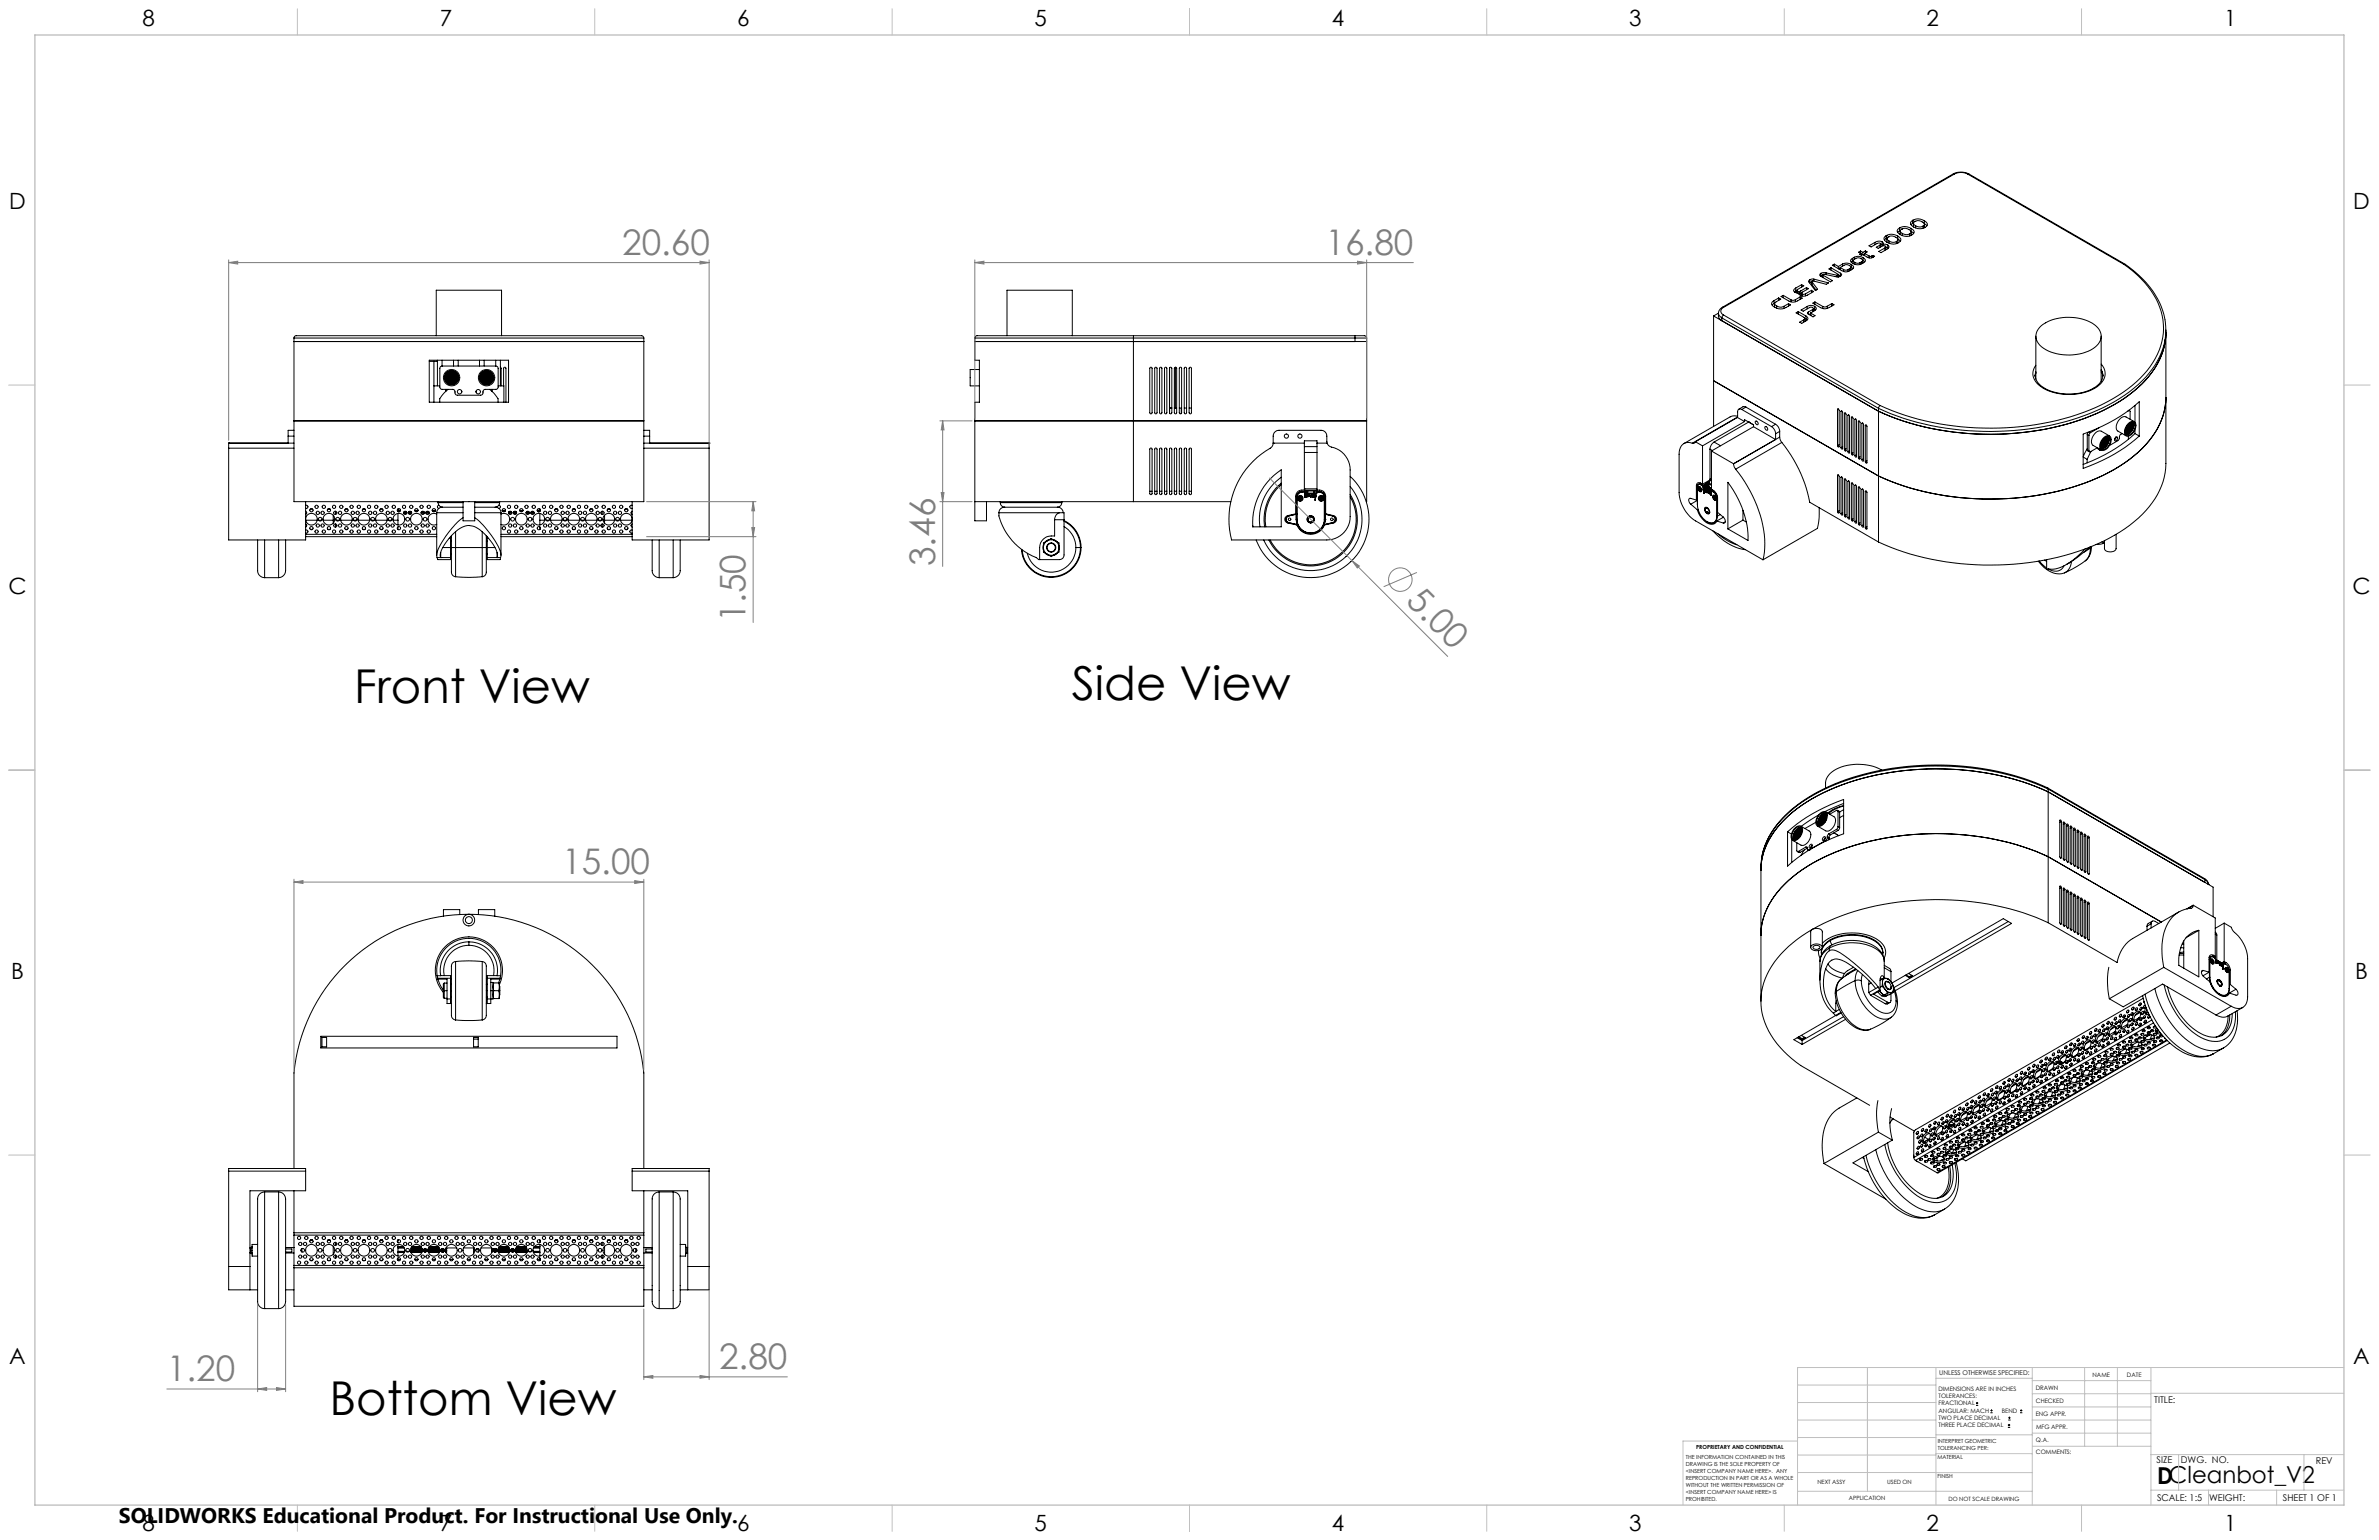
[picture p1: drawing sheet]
<svg xmlns="http://www.w3.org/2000/svg" width="864mm" height="559mm" viewBox="0 0 864 559" stroke-linecap="round" stroke-linejoin="round" font-family="sans-serif">
<defs><g id="words">
<g font-size="16.9">
<text x="128.6" y="255">Front View</text>
<text x="389" y="253.9">Side View</text>
<text x="119.6" y="513.4">Bottom View</text>
</g>
<g font-size="12.8" fill="#808080">
<text x="225.8" y="92.5">20.60</text>
<text x="481.2" y="92.5">16.80</text>
<text x="339.4" y="205.5" transform="rotate(-90 339.4 205.5)">3.46</text>
<text x="510" y="218.6" transform="rotate(45 510 218.6)">5.00</text>
<text x="270.7" y="225.9" transform="rotate(-90 270.7 225.9)">1.50</text>
<text x="204.1" y="317.3">15.00</text>
<text x="261" y="496.8">2.80</text>
<text x="60.6" y="501.2">1.20</text>
</g>
<text font-size="8.5" x="783.1" y="538.4">DCleanbot_V2</text>
<g font-size="8.1">
<text x="51.7" y="9.3">8</text>
<text x="159.7" y="9.3">7</text>
<text x="267.6" y="9.3">6</text>
<text x="375.5" y="9.3">5</text>
<text x="483.5" y="9.3">4</text>
<text x="591.4" y="9.3">3</text>
<text x="699.4" y="9.3">2</text>
<text x="807.3" y="9.3">1</text>
<text x="3.3" y="76">D</text>
<text x="854.2" y="76">D</text>
<text x="3" y="215.7">C</text>
<text x="853.9" y="215.7">C</text>
<text x="4" y="355.4">B</text>
<text x="854.9" y="355.4">B</text>
<text x="3.3" y="495.1">A</text>
<text x="854.2" y="495.1">A</text>
<text x="51.7" y="555.4">8</text>
<text x="159.7" y="555.4">7</text>
<text x="267.6" y="555.4">6</text>
<text x="375.5" y="555.4">5</text>
<text x="483.5" y="555.4">4</text>
<text x="591.4" y="555.4">3</text>
<text x="699.4" y="555.4">2</text>
<text x="807.3" y="555.4">1</text>
</g>
<text font-size="7.7" x="43.2" y="552.5">SOLIDWORKS Educational Product. For Instructional Use Only.</text>
<g font-size="3.4">
<text x="782" y="508.9">TITLE:</text>
<text x="782.9" y="531">SIZE</text>
<text x="791.7" y="531">DWG. NO.</text>
<text x="840.7" y="531.1">REV</text>
<text x="783" y="544.6">SCALE: 1:5</text>
<text x="801.9" y="544.7">WEIGHT:</text>
<text x="828.7" y="544.6">SHEET 1 OF 1</text>
</g>
<text font-size="2.4" x="704" y="499.1">UNLESS OTHERWISE SPECIFIED:</text>
<g font-size="2.2">
<text x="759.6" y="499.5">NAME</text>
<text x="772.1" y="499.6">DATE</text>
<text x="703.7" y="504.7">DIMENSIONS ARE IN INCHES</text>
<text x="703.7" y="507.3">TOLERANCES:</text>
<text x="703.7" y="510">FRACTIONAL</text>
<text x="739" y="504.3">DRAWN</text>
<text x="739.1" y="509.2">CHECKED</text>
<text x="703.7" y="512.6">ANGULAR: MACH</text>
<text x="703.7" y="515.3">TWO PLACE DECIMAL</text>
<text x="726.7" y="512.6">BEND</text>
<text x="739" y="513.9">ENG APPR.</text>
<text x="703.7" y="517.9">THREE PLACE DECIMAL</text>
<text x="739.1" y="518.6">MFG APPR.</text>
<text x="739.1" y="523.3">Q.A.</text>
<text x="739.1" y="527.5">COMMENTS:</text>
</g>
<g font-size="2.1">
<text x="659.7" y="538.6">NEXT ASSY</text>
<text x="685.1" y="538.6">USED ON</text>
<text x="671.1" y="544.4">APPLICATION</text>
<text x="707.3" y="544.5">DO NOT SCALE DRAWING</text>
</g>
<g font-size="2">
<text x="615.7" y="525.8">PROPRIETARY AND CONFIDENTIAL</text>
<text x="703.4" y="523.5">INTERPRET GEOMETRIC</text>
<text x="703.4" y="526">TOLERANCING PER:</text>
<text x="612" y="529.4">THE INFORMATION CONTAINED IN THIS</text>
<text x="612" y="531.9">DRAWING IS THE SOLE PROPERTY OF</text>
<text x="703.3" y="529.6">MATERIAL</text>
<text x="612" y="534.5">&lt;INSERT COMPANY NAME HERE&gt;. ANY</text>
<text x="612" y="537">REPRODUCTION IN PART OR AS A WHOLE</text>
<text x="612" y="539.5">WITHOUT THE WRITTEN PERMISSION OF</text>
<text x="703.3" y="536.4">FINISH</text>
<text x="612" y="542">&lt;INSERT COMPANY NAME HERE&gt; IS</text>
<text x="612" y="544.6">PROHIBITED.</text>
</g>
</g></defs>
<g fill="none" stroke="#000" stroke-width=".36">
<path d="M694.4 79.9l-.9 .9a3.5 3.5 0 0 0 4.2 2.1 2.09 2.09 0 0 0 1.9-1.8l-1.1-1M694.4 79.9a3.9 3.9 0 0 1 4.1 .2M694.4 79.9h.1M694.4 79.9v1.1M709 63.1a6.3 6.3 0 0 1 5.7 0M709 63.1h.5M709 63.1l-83.8 48.4M709.5 63.1a5.4 5.4 0 0 1 4.8 0M709.5 63.1l-83.8 48.4M714.3 63.1l56.8 32.9M714.7 63.1h-.4M714.7 63.1l56.9 32.9"/>
<path d="M661 99.2l-.5 .6 .5 .5M661 99.2v1M661.6 100l-.6 .2M661.6 99.7v.9M661.8 99.8v.9M661.8 99.8l3.4 2-.7 .5-3.5-2M662.9 99l-1.1-.1-.8 .3M662.9 99l4 .9M662.9 99v.7M664.7 97.2l-.8 .4 3.4 2v.2M664.7 97.2l3.4 1.9M664.7 97.2v.8"/>
<path d="M665.9 95.8l-.7 .4 3.4 2a3.2 3.2 0 0 0 4.3-1.1l-.4-.8-.5-.3M665.9 95.8l1.4 .9M665.9 95.8v.8M666.9 99.9v.6M667.3 99.8l-.4 .1M667.3 99.8v.7M667.3 96.7v.8M667.4 99.7v.8M668 97.1a3.4 3.4 0 0 1 2.5-1.1l1.3 .7v.5l-.3 .2M668 97.4l-.4 .2M668 97.1l1.3 .7M668 97.1v.8"/>
<path d="M668.1 99.1l.4 .5-.1 .3-1.1 .6-5.3-1-.2 .3M668.1 99.1v1.1l-.7-.4M668.9 95.8a3.1 3.1 0 0 1 3.1 .2M668.9 95.8l-1.6 .9M668.9 95.8v.8M669.3 97.8l.6 .2 .9-.2M669.3 97.8v.7M670.8 97.8v.7M671.5 97.4l-.7 .4M671.5 97.4v.8M671.9 96.9l.1 .1M671.9 97v1"/>
<path d="M672 97l.6 .5M672 96v1M672.4 93.8l-.6 .6a2.83 2.83 0 0 0 4 1.3M672.4 94.8l-.4 .3M672.4 93.8v1M672.7 94.6v1M672.7 94.6l-.3 .2M673.1 93.3a3.2 3.2 0 0 1 3.2 .2M673.1 94.1a1.96 1.96 0 0 1 3.1 .4l-.4 .5M673.1 94.1l-.4 .5 .6 .6M673.1 93.3l-.7 .5M673.1 93.3v.8"/>
<path d="M673.3 95.2l.8 .3 1.1-.2M673.3 95.2v.7M675.2 95.3v.7M675.4 91.1l.8 .5M675.4 91.1l-.7 .4 .8 .5M675.4 91.1v.8M675.5 92l-.5 .3 .7 .3 .5-.2M675.5 92.2l.5 .3M675.5 92v.5M675.8 95l-.6 .3M675.8 95v.7M676.2 92.4l2.3 1.2 1.4-.3"/>
<path d="M676.2 91.6v.8M676.3 93.5l.8 .8 .1 .4-1.4 1M676.3 94.5l.6 .5M676.3 94.5l-.1 1M676.3 93.5v1M676.9 92l1.6 .9M676.9 92.3l-.5 .2M676.9 92v.7M677.2 91.1l.6 .3-.9 .6M677.2 91.1l-1 .5M677.2 91.1v.7M678.5 92.9h1"/>
<path d="M678.5 92.9v.7M679.5 92.9v.7M679.9 92.7l.6 .3-.6 .3M679.9 92.7l-.4 .2M679.9 92.7v.6M680.6 87.9l-2.1 1.3 .7 .4 2.9-1.4 .7 .3-.4 .5M680.6 87.9v.9M682.4 89l-1.3 .7 .7 .4a2.77 2.77 0 0 1 2.3-.9l.4 .3-.3 .5M682.4 89v.8M683.3 87.8l.3 .3v.6M683.3 87.8l-1.6-.3-1.1 .4M683.3 88.8l-.5-.2v.9"/>
<path d="M683.3 88.8l.3 .3M683.3 87.8v1M683.6 88.7l1.7 .2M683.6 88.7v.5M684.2 90v.8M684.6 89.7l.7 .3M684.6 89.6v1M684.7 85.5l-.8 .9a3.4 3.4 0 0 0 4.1 2.1l.7-.2a1.35 1.35 0 0 0 .9-2.2l-.7-.4M684.7 85.5a3.9 3.9 0 0 1 4.2 .2M684.7 85.5h.1M684.7 86.5l-.6 .6M684.7 86.5h.1"/>
<path d="M684.7 85.5v1M684.9 86.6l.2 1.3M685 86.4l-.3 .1M685.3 88.9l.3 .3a.88 .88 0 0 1-.6 1.2l-2.2 1.3-.8-.5 2.2-1.2M685.3 90l.1 .1M685.3 88.9v1.1M685.5 85.9a2.71 2.71 0 0 1 3.5 1l-.6 .7M685.5 85.9l-.4 .4a.86 .86 0 0 0 .7 1.2M685.5 85.9h.1M685.8 87.5l1.6 .4 1-.3M685.8 87.5v.8M688.4 87.6v.8"/>
<path d="M688.9 85.7v1l.9 .8M689 87l-.1 1.2M689.5 82.7l-.8 .9a3.5 3.5 0 0 0 4.2 2.1l.6-.2a1.35 1.35 0 0 0 1.1-.8 1.35 1.35 0 0 0-.2-1.4l-.7-.4M689.5 82.7a4 4 0 0 1 4.2 .2M689.5 82.7h.1M689.5 83.7l-.6 .6M689.5 83.7h.1M689.5 82.7v1M689.8 83.8l.1 1.4M689.9 83.6l-.4 .1M690.3 83.1a2.67 2.67 0 0 1 3.5 1.1l-.6 .6M690.3 83.1l-.4 .4a.89 .89 0 0 0 .7 1.2"/>
<path d="M690.3 83.1h.1M690.6 84.7l1.7 .5 .9-.4M690.6 84.7v.8M693.2 84.8v.8M693.7 82.9v1l1 .8M693.8 84.2l-.1 1.2M694.4 81l-.7 .5M694.4 81h.1M694.6 81l.1 1.4M694.7 80.8l-.3 .2M695.1 80.4a2.67 2.67 0 0 1 3.5 1l-.5 .7M695.1 80.4l-.4 .3a.89 .89 0 0 0 .7 1.2"/>
<path d="M695.1 80.4h.1M695.4 81.9l1.7 .5 1-.3M695.4 81.9v.8M698.1 82.1v.7M698.5 80.1v1l1 .8M698.6 81.4l-.1 1.3M771.1 96a30.7 30.7 0 0 1 14.1 20.1 24.9 24.9 0 0 1-8.3 21.2 66.1 66.1 0 0 1-32.8 15.8 101.5 101.5 0 0 1-61.6-6M771.6 96a31.8 31.8 0 0 1 14.3 20M771.6 96h-.5M622.1 114.7l59.8 34.5a102.7 102.7 0 0 0 79.4 .8 45.3 45.3 0 0 0 21.9-18.1 23.1 23.1 0 0 0 3-11.1M622.1 114.7v40M623.8 113.6l.2 1.7 1.1 1.1v-1"/>
<path d="M623.8 113.6l.4 1.1 .9 .7M623.8 113.6l-1.7 1.1M625.1 115.4l56.8 32.8M625.2 111.5l-1 .9-.4 1.2M625.2 111.5h.5M625.7 111.5a1.45 1.45 0 0 0-1 1.4 1.45 1.45 0 0 0 1 1.4M625.7 114.3l-.6 1.1M625.7 114.3l56.8 32.8M644 109.1l-.9 .9a2.43 2.43 0 0 0 2.6 2l.8 .1a6.7 6.7 0 0 0 3.5-1.5l-.7-.4M644 110.1l-.7 .6M644 109.1v1M644.2 110.2l.1 1.3"/>
<path d="M644.3 110l-.3 .1M644.9 111l1.7 .5 1-.3M644.9 111v.8M645.7 108.1l.7 .4-2.1 1.3a.79 .79 0 0 0 .6 1.2M645.7 108.1l-1.7 1M645.7 108.1v.9M647.3 107.2l-.8 .4 3.4 1.9a2.91 2.91 0 0 0 2.6-.3l1.7-1-.7-.5M647.3 107.2l2.8 1.6M647.3 107.2v.9M647.6 111.2v.7M649.3 110.2l-1.7 1M649.3 110.2v.9"/>
<path d="M650.1 108.8v.7M651.8 108.7l-.9 .3-.8-.2M651.8 108.7v.8M651.9 104.5a.82 .82 0 0 0-.7 .7 .82 .82 0 0 0 .4 .8l1.5 .3M651.9 105.6l-.5 .3M651.9 104.5v1.1M652.3 105.4v.9M652.3 105.3l-.4 .3M652.5 105.7v.6M652.8 113.1l-.8 .4 3.1 1.8v.4l-.4 .4M652.8 113.1v.8M652.8 113.1l2.8 1.6"/>
<path d="M653.1 106.3v.6M653.5 107.7v.9M653.5 107.7l-1.7 1M653.7 105.6l-1.2 .1M653.7 106.6l-.6 .2M653.7 105.6v1M653.9 106.4v1M653.9 106.4l-.2 .2M654 103.3l.8 .4-2.4 1.4-.1 .4 .2 .2M654 103.3l-2.1 1.2M654 103.3v.9M654.2 106.7v.7"/>
<path d="M654.7 116.1v.8M655.4 106.6l-1.2 .1M655.4 106.6v.8M655.6 114.7l.7 .8a2.9 2.9 0 0 1-2.2 1.8l-.8-.4 1.4-.8M655.6 115.7l-.4-.1-.1 1.1M655.6 115.7l.5 .4M655.6 114.7v1M655.8 104.4l.7 .3-2.5 1.6 .2 .4M655.8 104.4l-2.1 1.2M655.8 104.4v.7M656 111.2l-2.2 1.3 .8 .4 2.9-1.5 .7 .4-.2 .5M656 111.2v.9"/>
<path d="M656.4 113.2l-.3 .5 .3 .3M656.4 113.2v.8M657 102.6h-.1M657 101.5v1.1M657.3 113.6v.9M657.3 113.8l-.6 .3M657.3 113.6l1.6 .9-.8 .5-1.7-1M657.6 105.3l.8 .5a6.6 6.6 0 0 1-3.9 1.7 1.21 1.21 0 0 1-1.4-1.2M657.6 105.3l-2.2 1.3M657.6 105.3v.9M657.7 102.3l-.7 .3M657.7 102.1v1.1l1.6 2.1"/>
<path d="M658 112.3l-1.6 .9M658 112.3v.8M658.5 101.3l5.3 1.4-.9 .5-5.1-1.2 2 3-.8 .4-2.3-3.1-.1-.3 .4-.5M658.5 101.3l-1.5 .2M658.5 101.3v.7M658.7 111.2l.6 .6v.4l-2 1.4M658.7 111.2l-1.5-.4-1.2 .4M658.7 112.2l-.4-.2v1M658.7 112.2l.4 .3M658.7 111.2v1M658.8 109.6l-.7 .4 2.8 1.7a2.93 2.93 0 0 0 3.1-.1l1.8-1-.8-.5M658.8 109.6l2.9 1.6"/>
<path d="M658.8 109.6v.9M661 100.2v.1M661.7 111.2v.7M663.3 111.1l-.9 .3-.7-.2M663.3 111.1v.8M665 110.1l-1.7 1M665 110.1v.9M740.4 118.8a17.2 17.2 0 0 1 17.3-2.4 6.3 6.3 0 0 1 4.9 6.5 8.6 8.6 0 0 1-6.7 5.3 17.3 17.3 0 0 1-15.3-2.9 4.4 4.4 0 0 1-.2-6.5zM785.9 116.1a24.7 24.7 0 0 1-8.3 22.1 66.9 66.9 0 0 1-33.2 16.1 103.7 103.7 0 0 1-60.3-5.1l-2.2-1M786.2 119.7v48.5a27.1 27.1 0 0 1-10 19.9 71.2 71.2 0 0 1-34.4 15.2 102.4 102.4 0 0 1-59.9-6.6M106.7 122.7h127M106.7 122.7a1.14 1.14 0 0 1 1.6-.9h124.7l.7 .9"/>
<path d="M106.7 123.9h127M106.7 122.7v59.3h127v-59.3M155.8 130.7h28.8v15.2h-28.8zM155.8 131.1h1.7M157.5 131.1h1.3M157.5 131.1v14.8M158.4 121.8v-16.5h23.7v16.5M158.8 130.7v9.3M159.8 133.2l.5-.4 20.1 .2 .4 .7-.1 7.2-.7 .4h-4a1.53 1.53 0 0 0-.8 1.7l-.7 .4h-8.7a1.26 1.26 0 0 1-.7-1.6l-.6-.5h-4l-.7-.4zM160.5 130.7v2.1M162.6 135.6l.1 .1zM162.7 134.9l.2 .1z"/>
<path d="M163.3 137.4h.1M163.4 137v.1M163.4 137h.1M163.4 137.2l.1 .1M163.4 137.2h.1M163.5 136.9v.1M163.5 137v.1M163.5 137.1v.1M163.5 137.2v.1M163.5 137.3l.1 .1M163.5 136.8v.1M163.5 136.9h.1"/>
<path d="M163.5 137.3h.1M163.7 136.5h.1M163.6 136.5l-.3 .3v.6M163.6 136.8h-.1M163.6 137.3h.1M163.6 137.4l.4 .1M163.7 136.7h.1M163.6 137.3l.1 .1M163.7 136.5h.5M163.7 137.4h.1M163.7 137.2h.1M163.7 137.1v.1"/>
<path d="M163.7 137.1h.1M163.7 137v.1M163.7 137h.1M163.7 136.9v.1M163.8 136.7h.1M163.7 136.6l-.3 .3M163.7 136.6h.1M163.7 136.9h.1M163.8 137.4l.1 .1M163.8 137.2v.1M163.8 136.8l-.1 .1M163.8 137h.1"/>
<path d="M163.8 137v.1M163.8 137.1h.1M163.8 136.9h.1M163.8 136.9v.1M163.8 137.1v.1M163.8 137.2h.1M163.8 137.3h.1M163.8 136.8h.1M163.9 136.6l-.1 .1M163.9 137.5h.1M163.9 136.9h.1M163.9 136.9h-.1"/>
<path d="M163.9 137.2h.1M163.9 136.6h.1M163.9 136.8h.1M163.9 137.3h.1M163.8 138.4h.1M163.9 138.8l.1 .2zM163.9 136.6l.1 .1M164 136.5l-.2 .1M164 136.5h.1M164 137.5h.1M164 136.8h.1M164 137.3h.1"/>
<path d="M164 137.2h.1M164 136.9h.1M164 136.5l.3 .2M164 137.4l-.1 .1M164 137.4h.1M164.1 136.7h.1M164.1 136.8h.1M164.1 137.2h.1M164.1 137.2v.1M164.1 137.1h.1M164.1 137h.1M164.1 136.7l.1 .1"/>
<path d="M164.1 136.9h.1M164.1 137.4h.1M164.1 137.1v.1M164.2 137h.1M164.2 137v.1M164.2 137.1h.1M164.2 137.3v.1M164.3 136.5h.1M164.3 137.3h-.1M164.3 136.8v.1M164.3 136.8h.1M164.3 136.7h.1"/>
<path d="M164.3 137.4h.1M164.3 137.4l-.3 .1M164.3 136.5l.2 .2M164.3 137.2v.1M164.3 137.2h.1M164.3 136.9l.1 .1M164.3 136.9h.1M164.4 137v.1M164.4 136.7h.1M164.4 137.3l-.1 .1M164.4 136.8h.1M164.4 136.8v.1"/>
<path d="M164.4 137.2v.1M164.4 137.3h.1M164.4 136.9h.1M164.4 137.1v.1M164.4 137.2h.1M164.5 136.8l-.2 .8-.5 .1-.4-.3M164.5 136.8h.1M164.6 130.7v2.1M164.7 136.3l-.7-.3-.8 .3-.3 .9 .6 .8M164.7 136.3l.2 .2M164.7 136.3l-.9-.4-.9 .5-.1 1 .6 .7M164.9 136.5l.1 .3"/>
<path d="M164.9 137.5l-.5 .5h-.9M164.9 137.6l-.5 .5h-1M165 137.3l-.1 .2M165 136.8v.5M165 137.3l-.1 .3M165.5 135.3l.1 .1zM166.3 130.7v2.1M174.1 130.7v2.1M175.8 136.3l.5-.4h.8l.6 .7v.7M175.8 136.3l-.3 .4 .1 .8M175.8 130.7v2.1M175.8 136.3l.7-.3 .7 .1 .4 .5 .1 .7"/>
<path d="M175.8 136.3l-.2 1.2M175.9 137.2v.2M175.9 137.2h.1M175.9 136.7v.4M175.9 136.7h.1M176 137.1h.1M176 137.2l.4 .5M176 137.4h.1M176.1 137.1v.2M176.1 137.1h.1M176.1 136.9v.2M176.1 136.9h.1"/>
<path d="M176.2 137.3v.1M176.2 137.3h.1M176.2 136.9v.1M176.2 137v.1M176.2 137.1h.1M176.2 137.2h.1M176.2 136.8v.1M176.2 136.9h.1M176.2 137.2l.2 .2M176.3 137.4h.1M176.2 136.7v.1M176.2 136.7h.1"/>
<path d="M176.3 137.4l.1 .1M176.3 136.6v.1M176.4 136.7h.1M176.4 136.7l-.2 .1M176.4 136.4l-.4 .7M176.4 137.7h.1M176.4 137.4h.1M176.4 137.5h.1M176.4 136.6h-.1M176.4 136.6h.1M176.4 137.2h.1M176.4 137.1v.1"/>
<path d="M176.4 137v.1M176.4 137h.1M176.4 136.9v.1M176.5 136.4h.1M176.5 136.7h.1M176.4 137.5h.2M176.4 136.9h.1M176.5 136.4l.7 .3 .1 .6M176.5 137.2v.1M176.5 136.9h.1M176.5 137h.1M176.5 137v.1"/>
<path d="M176.5 137.1h.1M176.5 137.1v.1M176.5 136.9v.2M176.5 137.4h.1M176.5 137.3h.1M176.5 137.2h.1M176.5 137.4l.1 .1M176.6 136.6l-.1 .1M176.6 136.6h.1M176.6 136.5h.1M176.6 137.5h.1M176.6 136.5l-.2 .1"/>
<path d="M176.6 136.8h-.1M176.6 136.8h.1M176.6 137.2h.1M176.6 136.9h-.1M176.6 137.3h.1M176.6 136.9h.1M176.6 137.1h.1M176.6 136.5l.1 .1M176.7 136.6h.1M176.7 136.8h.1M176.7 137.3h.1M176.7 137.2h.1"/>
<path d="M176.7 136.9h.1M176.7 136.6l.1 .1M176.7 137.4l-.1 .1M176.7 137.4h.1M176.8 136.9h.1M176.7 137.2h-.1M176.8 136.7h.1M176.8 136.8h.1M176.8 137.1h.1M176.8 137h.1M176.8 136.9v.1M176.8 136.6h.1"/>
<path d="M176.8 137.2v.1M176.8 137v.1M176.8 136.3l-.8 .3M176.8 136.3h.1M176.8 137.4h.1M176.8 136.7l.2 .1M176.9 137.1h.1M176.8 137.2h.1M176.9 137.5h.1M176.9 137.5h-.3M176.9 137h.1M176.9 137v.1"/>
<path d="M176.9 136.3l.1 .1M176.9 136.6l.1 .1M177 137.3l-.1 .1M177 137.3h.1M177 136.8h.1M177 136.8v.1M177 137.6l-.5 .1M177 137.6h.1M177 136.4h.1M177 137.2v.1M177 136.9l.1 .1M177 136.9h.1"/>
<path d="M177 136.7l.1 .1M177.1 137.1l-.1 .1M177.1 137.1h.1M177.1 137v.1M177.1 136.8v.3M177.1 137.3l-.2 .2M177.1 136.4l.3 .5-.2 .7-.7 .2-.5-.4M177.1 137.3h.1M177.1 137.2v.1M177.2 137.3l-.1 .2M177.2 137.3h.1M177.7 137.3l-.5 .6-.6 .2-1-.6"/>
<path d="M177.7 137.3l-.1 .5-.8 .4-.7-.1-.5-.6M180 130.7v2.1M181.6 133.2l.3 .5v6.3M181.6 130.7v9.3M353.9 123.9h142.2M353.9 122.7v8h1.6v15.2h-1.6v43.1h4.2v-7M353.9 122.7h57.5M355.5 134.1h-3.3v5.9h3.3M365.5 121.8v-16.5h23.8v16.5M411.4 122.7h80.5M411.4 122.7v59.3M411.5 121.8h-57l-.5 .4-.1 .5"/>
<path d="M411.5 121.8l-.1 .9M411.5 121.8h80.4M417.5 133.3h.5l.2 .4v16.1a.42 .42 0 0 1-.4 .4 .42 .42 0 0 1-.4-.4zM419.3 133.3h.4l.3 .4v16.1a.42 .42 0 0 1-.4 .4 .42 .42 0 0 1-.4-.4zM421.1 133.3h.4l.3 .4v16.1a.42 .42 0 0 1-.4 .4 .42 .42 0 0 1-.5-.4zM422.9 133.3h.4l.3 .4v16.1a.42 .42 0 0 1-.4 .4 .42 .42 0 0 1-.5-.4zM424.5 133.7a.42 .42 0 0 1 .5-.5 .42 .42 0 0 1 .4 .5v16.1a.42 .42 0 0 1-.4 .4 .42 .42 0 0 1-.5-.4M424.6 133.5v16.4M426.4 133.3h.5l.2 .4v16.1a.42 .42 0 0 1-.4 .4 .42 .42 0 0 1-.4-.4zM426.7 133.2v14.9h-.4h.8M428.2 133.3h.5l.2 .4v16.1a.42 .42 0 0 1-.4 .4 .42 .42 0 0 1-.4-.4zM430 133.3h.5l.2 .4v16.1a.42 .42 0 0 1-.4 .4 .42 .42 0 0 1-.4-.4z"/>
<path d="M431.8 133.3h.5l.2 .4v16.1a.42 .42 0 0 1-.4 .4 .42 .42 0 0 1-.4-.4zM491.9 122.7h4.2M491.9 121.8v.9M491.9 121.8h3.5l.6 .4 .1 .5M491.9 122.7v1.2M496.1 122.7l-.1 59.3M622.1 138.1l59.8 34.6a102.7 102.7 0 0 0 65.1 5.6 65.5 65.5 0 0 0 30.6-15.6 26.5 26.5 0 0 0 8.6-18.4M738.8 136.2h.1M739 135.2l-.2 1.4 .2-1.3M739 134.9l-.2 1.3M739 122v15.5M762.7 134.1a4.5 4.5 0 0 1-2 6.3 18.9 18.9 0 0 1-19.9-.5l-1.4-1.6-.6-2.1"/>
<path d="M762.7 134.6l.6 1.8M762.7 132.1a5.2 5.2 0 0 1-1.5 8.3 19.9 19.9 0 0 1-20.6-.3 5 5 0 0 1-1.6-7.6M762.7 134.4l.6 2.1M762.7 122v16.3M762.7 135l.4 .2M104.6 158.3h2.1M104.6 158.3v2.5M106.7 156.1h-2.1v2.2M106.7 152.7h127M157.5 140h2.1M161.7 141.3v.8M162 141.3v.6"/>
<path d="M162.7 141.3l-1.6 1.4-1.5 2v1.2M167.6 142v.3M172.8 142v.3M177.7 141.3l1.7 1.4 1.4 2v1.2M178.4 141.3v.6M178.7 141.3v.8M180.8 140h2.1v5.9M182.8 140v-6.3a.42 .42 0 0 1 .4-.5 .42 .42 0 0 1 .5 .5v12.2M233.7 156.1h2.1v2.2M233.7 158.3h2.1M235.8 158.3v2.5M353.9 152.7h142.2"/>
<path d="M424.6 148.1h.8zM428.1 148.1h.8M428.8 148.1v2M429.9 148.1h.8M431.7 148.1h.8M473.5 159.9h4.6v17.9a2.41 2.41 0 0 1 3.1 2.3v6.3l3 .7a1.36 1.36 0 0 1 1 1.3 1.36 1.36 0 0 1-1 1.4l-3.4 .7a5.4 5.4 0 0 1-5 3.4 5.4 5.4 0 0 1-5-3.4l-3.4-.7a1.36 1.36 0 0 1-1-1.4 1.36 1.36 0 0 1 1-1.3l3-.7v-6.3a2.42 2.42 0 0 1 3.1-2.3zM630.7 151.5l-15.2 8.8M630.7 151.5l2.6 1.5M630.7 151.3l-16.4 9.5M630.8 151.1l-1.8-.2-.9 .4-16.8 9.6M632.3 148.6a.92 .92 0 0 0-1.1-.1 .92 .92 0 0 0-.4 .9l-.1 2.1M632.3 148.6l10.8 6.2"/>
<path d="M633.3 153l-15.3 8.8M633.3 153v-.7l3.3 1.9v.6M633.8 147.7l-1.1-.1-1.5 .9M633.8 147.7l-1.5 .9M633.8 147.7l10.8 6.3M634.8 153.1h.1M634.8 153.1l-12.6 7.3M636.6 154.8l8 4.7M636.6 154.8l-15.3 8.9M637.2 152.9a.7 .7 0 0 1 .9 .3 .7 .7 0 0 1-.2 .9l-.6-.4zM640.7 154.9a.72 .72 0 0 1 .9 .3 .72 .72 0 0 1-.2 .9l-.6-.5zM643.1 154.8a3.3 3.3 0 0 1 1.5 2.6"/>
<path d="M644.6 154a3.2 3.2 0 0 1 1.4 2.5M644.6 159.5l-15.3 8.8M644.6 157.4v2.1M644.6 154l-1.5 .8M646 158.6l.8 1.9M646 158.6l-16.7 9.7M646 156.5l-1.4 .9M646 156.5v2.1M667 148.6l.3-.2 .3 .5v13.3l-.4-.1-.2-.4M667 148.6v13.1M667.3 148.4l-.3 .2M668.3 149.3l.3-.2 .3 .5v13.3h-.3l-.3-.5"/>
<path d="M668.3 149.3v13.1M668.6 149.1l-.3 .2M669.5 150l.2-.2 .4 .4v13.4l-.2 .1-.4-.5M669.5 150v13.2M669.9 149.9l-.4 .1M670.8 150.7l.3-.1 .3 .4v13.4l-.4-.1-.2-.4M670.8 150.7v13.2M671.1 150.6l-.3 .1M672.1 151.5l.3-.2 .3 .5-.1 13.4-.5-.6M672.1 151.5v13.1M672.4 151.3l-.3 .2M673.3 152.2l.1-.2 .4 .1 .1 .5v13.2l-.3 .1-.3-.6"/>
<path d="M673.3 152.2v13.1M673.6 152l-.3 .2M674.6 152.9a.35 .35 0 0 1 .5-.1 .35 .35 0 0 1 .1 .5v13.1a.35 .35 0 0 1-.4 .1 .35 .35 0 0 1-.2-.4M674.6 152.9v13.2M674.9 152.8l-.3 .1M675.9 153.7l.3-.2 .3 .5v13.3h-.4l-.2-.5M675.9 153.7v13.1M676.2 153.5l-.3 .2M677.1 154.4l.2-.2 .4 .4v13.4l-.3 .1-.3-.6M677.1 154.4v13.1M677.4 154.2l-.3 .2M681.9 148.2v48.5"/>
<path d="M682.5 147.1l-.6 1.1M756.2 157.5a59.5 59.5 0 0 0 20.4-11.7v12.4a59.5 59.5 0 0 1-20.4 11.8zM757.7 157.7l.6 .3M757.7 157.7v5.5M758 156.8l-.3 .9M758.3 158v5.5M758.4 156.7l.5 .3M758.9 157l-.6 1M762.1 155.2l-3.2 1.8M763.3 159.6l-.3 .5M763.3 159.6h.1M763.4 159.7h.1"/>
<path d="M763.3 159.9l.1 .1M763.4 160l-.1 .1M763.4 159.5h.1M763.4 159.5l-.1 .1M763.4 159.8l.1 .1M763.5 159.8l-.2 .3M763.5 159.9l-.1 .1M763.5 159.8h.1M763.6 159.3h.1M763.6 159.9l.1 .1M763.6 159.8l-.1 .1M763.6 159.3l-.1 .1"/>
<path d="M763.6 159.7l.5 .4M763.6 159.9l-.1 .2M763.6 159.2a1.28 1.28 0 0 1 1.5-.8 1.28 1.28 0 0 1 1 1.3 3.3 3.3 0 0 1-2.8 3.4 1.87 1.87 0 0 1-.3-3zM763.6 159.9h.2M763.7 160l-.1 .1M763.7 159.7l-.2 .1M763.7 159.2h.1M763.7 159.6l.1 .1M763.7 159.9v.1M763.8 159.7l-.2 .1M763.7 159.9h.1M763.8 158.7a1.45 1.45 0 0 1 1.9-.5 1.45 1.45 0 0 1 .6 1.9 3.5 3.5 0 0 1-3.3 3.3 2.8 2.8 0 0 1 .4-4.3z"/>
<path d="M763.8 159.6l-.1 .1M763.8 159.6h.1M763.8 159.9l-.1 .1M763.8 159.9v.1M763.8 159.9h.1M763.8 159.9l.2 .3M763.8 159.5l.1 .1M763.8 159.5h.1M763.9 159.7l-.3 .2M763.9 159.6l-.1 .1M763.9 159.9h.1M763.9 159.8l-.1 .1"/>
<path d="M763.9 159.8h.1M763.9 159.7v.1M763.9 159.5l-.1 .1M763.9 159.5v.1M763.9 159.7l.3 .1M763.9 159.9l.4 .4M763.9 159.7h.1M763.9 159.6h.1M763.9 159.5h.1M764 159.1h.1M763.9 159.5l.1 .1M764 159.9h.1"/>
<path d="M764 159.9h-.1M764 159.7h.1M764 160h.1M764 159.5h-.1M764 159.7l.1 .1M764 159.7h-.1M764 159.5h.1M764.1 159.7h.1M764.1 159.9h.1M764 159.8h-.1M764 159.8h.1M764 159.9h.2"/>
<path d="M764 159.4l.2 .1M764.1 159.5h-.1M764.1 159.5h.1M764.1 159.5l.4 .1M764.1 159.8l.3 .1M764.1 159.9l.2 .2M764.1 159.5l-.1 .1M764.2 159.9h.1M764.1 159.8h.1M764.1 159.9l.1 .1M764.1 159.6l.1 .1M764.2 159.7h.1"/>
<path d="M764.2 159.5h.1M764.2 159.8h.1M764.2 160h.1M764.2 159.9v.1M764.2 158.7l-.3 .3M764.2 159.5l.1 .1M764.2 159.4l.1 .1M764.3 159.2h.1M764.2 159.7l.2 .1M764.3 159.7h.1M764.3 160h.1M764.3 159.8v.1"/>
<path d="M764.3 159.5h.1M764.3 159.9h.1M764.3 159.6h.1M764.3 159.8h.1M764.3 159.7l.1 .1M764.3 159.9l.1 .1M764.3 159.9l.2 .1M764.4 159.6h.1M764.4 159.3h.1M764.4 159.5h.1M764.4 159.5l.1 .1M764.4 159.8v.1"/>
<path d="M764.5 158.8h.1M764.4 159.7l.2 .1M764.4 159.5v.1M764.4 159.9l.1 .1M764.4 159.9h.1M764.4 159.6l.1 .1M764.5 159.3h.1M764.5 159.1h.1M764.5 159.7v.1M764.5 159.6h.1M764.5 159.6l.1 .1M764.5 159.8v.1"/>
<path d="M764.5 159.7h.1M764.5 159.8h.1M764.5 159.8l.1 .1M764.5 159.9h.1M764.5 159.9l.1 .2M764.6 158.8h.1M764.5 160h.1M764.6 158.6h-.1M764.6 159.5h.1M764.6 159.7v.1M764.6 159.9v.1M764.6 159.8v.1"/>
<path d="M764.6 158.5v.1M764.7 159.6h.1M764.7 159.2h.1M764.8 159.9h.1M764.8 159.8h.1M764.8 159.7h.1M764.8 158.6h.1M764.8 158.9h.1M764.9 159.4h.1M764.9 159h.1M765 159.7h.1M765 160h.1"/>
<path d="M765 159.1h.1M764.9 159.5h.1M764.9 158.5h.1M765 158.7h.1M765 159.2h.1M765.1 158.9h.1M765.1 160.1h.1M765.1 159.5h.1M765.1 159.3h.1M765.1 158.5h.1M765.1 159.9h.1M765.3 158.7h.1"/>
<path d="M765.2 159.2h.1M765.3 160.1h.1M765.3 159.4h.1M765.3 158.5a3.2 3.2 0 0 1-2.5 4.3M765.5 159.2h.1M765.4 159h.1M765.8 158.2l-3-1.7a3.4 3.4 0 0 0-3.6 4l.5 1 3.1 1.8M767.9 158.7l.5-.2a.76 .76 0 0 1 .1 1 .76 .76 0 0 1-.9 .3zM768.1 158.6l-.5 .9M770.3 157.3l-.7 .5-.3 1.5-.4 .5-3.1 1.8M771.5 156.8v.1M771.5 157h.1"/>
<path d="M771.5 156.1v.4M771.5 157v.1M771.7 155.6h.1M771.7 156.2h.1M771.6 157.4h.1M771.6 157.1h.1M771.7 156.3h.1M771.7 155.5v.1M771.7 155.5h.1M771.8 155.3h.1M771.8 155.3l-.1 .1M771.8 156.8h.1"/>
<path d="M771.8 155.9h.1M771.9 155.6h.1M771.8 156h.1M771.9 155.4h.1M771.9 155.3h.1M771.9 156.9h.1M771.9 156.6h.1M771.9 155.8h.1M772 155.2h.1M771.9 156.2h.1M771.9 157.2h.1M772 155.8l-.1 .1"/>
<path d="M772 155.7v.1M772 155.8v.1M772 155.9v.1M772 156.7h.1M772 156.4h.1M772 155.7h.1M772 155.5h.1M772 155.6l.3 .1M772 155.7l.1 .1M772 155.8l.1 .2M772 156h.1M772 156l.1 .2"/>
<path d="M772 155.4h.1M772.1 155.8v.2M772.1 156h.1M772.1 154.8l-.3 .5M772.1 157.2h.1M772.1 156.4h.1M772.1 155.3h.1M772.1 156l.2 .2M772.1 155.5v.3M772.1 155.4v.1M772.1 155.3l-.1 .4M772.1 156.2h.1"/>
<path d="M772.1 156l.1 .1M772.1 155.3v.1M772.1 155.6l.1 .1M772.1 155.2v.1M772.1 156.7h.1M772.1 156.5h.1M772.1 155.2l.4 .1M772.2 155.5v.1M772.2 155.6v.1M772.2 155.7v.1M772.2 155.8v.1M772.2 156.1l.1 .1"/>
<path d="M772.2 155.8h.1M772.2 156.1h.1M772.2 156.2v.1M772.2 154.6l-.1 .1M772.2 155.9h.1M772.2 156.3h.1M772.2 155.7l.1 .1M772.2 155.8l.1 .1M772.2 155.4l.1 .1M772.2 155.5l.3 .3M772.2 155.4v.1M772.2 155.9v.1"/>
<path d="M772.2 156h.1M772.2 155l-.1 .2M772.2 157.5h.1M772.2 155h.1M772.2 155.4h.1M772.2 155.8l.2 .2M772.2 156.3l.2 .1M772.2 155.3v.1M772.2 156l.1 .1M772.2 155l-.1 .3M772.2 157.2h.1M772.2 156.8h.1"/>
<path d="M772.2 155.3l.2 .1M772.3 155.2l-.1 .1M772.3 156.2h.1M772.3 155.7v.1M772.3 155.6v.1M772.3 155.5v.1M772.3 154.9l-.1 .1M772.3 154.4h.1M772.3 154.4l-.1 .2M772.3 154.9h.1M772.3 156.3h-.1M772.3 155.1v.1"/>
<path d="M772.3 156.1h.1M772.3 155.9h.1M772.3 157h.1M772.3 156.1h.2M772.3 155.9l.1 .1M772.3 155.1l.4 .2M772.3 156.2l.1 .1M772.3 155.4v.1M772.3 155.5h.1M772.3 155.6h.1M772.3 155.7h.1M772.3 155.7l.1 .1"/>
<path d="M772.3 155.2v.2M772.3 154a1.6 1.6 0 0 1 1.5-1.1 1.6 1.6 0 0 1 1.5 1 3.8 3.8 0 0 1-3.3 4.3 2.28 2.28 0 0 1-.3-3.3zM772.3 154.8v.1M772.3 154.8l.5 .3M772.3 155.5l.1 .1M772.3 155.4l.1 .1M772.3 155.6l.2 .1M772.4 155l-.1 .1M772.4 155.8h.1M772.4 156h.1M772.4 155.6h.1M772.4 156.4h.1"/>
<path d="M772.4 156.3h-.1M772.4 155h.1M772.4 156.3l.1 .1M772.4 156.2v.1M772.4 155.8v.1M772.4 155.3l.4 .3M772.4 156.1h.1M772.4 156.3h.1M772.4 155.3l-.1 .1M772.4 154.3l-.1 .1M772.4 157.2h.1M772.4 154.7h.1"/>
<path d="M772.4 155.9h.1M772.4 154.9l.9 .5M772.4 154.3h.1M772.4 155.2v.1M772.4 155l-.1 .2M772.4 155.4h.1M772.4 155.7h.1M772.4 154.7l-.1 .1M772.4 156.2l.1 .1M772.4 156.3l.2 .1M772.4 155.9h.2M772.5 156.1h.1"/>
<path d="M772.5 154.7l-.2 .2M772.5 155.1l-.1 .1M772.5 155.9h.1M772.5 156h.1M772.5 155.7v.1M772.5 155.7h.1M772.5 155.3h.1M772.5 156.4h.1M772.6 154.3h.1M772.5 155.1l.1 .2M772.5 154.6v.1M772.5 155v.1"/>
<path d="M772.5 155.3v.1M772.5 155.4h.1M772.5 155.4v.1M772.5 155.5h.1M772.5 155.6h.1M772.5 155.8h.1M772.5 155.2v.1M772.5 154.6l-.1 .1M772.5 154.1l-.1 .1M772.5 155.5v.1M772.5 155.4l.2 .1M772.5 154.8h.1"/>
<path d="M772.5 155.3l.1 .1M772.5 154.7h.1M772.5 154.9v.1M772.5 155.8v.1M772.5 155.2h.1M772.5 156.2v.1M772.5 154.5l.1 .1M772.5 155.8l.2 .1M772.5 156.2h.1M772.5 155.6l.4 .2M772.5 155.3h.2M772.5 156.2l.2 .1"/>
<path d="M772.6 154.7l-.2 .3M772.6 156.2l-.1 .1M772.6 156l-.1 .1M772.6 155h-.1M772.6 155.9h.1M772.6 155.2h.1M772.6 155.8h.1M772.6 155.1l-.1 .1M772.6 155.2l.2 .1M772.6 156l.1 .1M772.6 154.9l.3 .2M772.6 154.7l.1 .1"/>
<path d="M772.6 155.6h.2M772.6 154.6l-.1 .1M772.6 154.9v.1M772.6 154.8l-.1 .1M772.6 155.7h.1M772.6 155v.1M772.6 155.5h.1M772.6 155.4v.1M772.6 155.4h.1M772.6 154.1a1.29 1.29 0 0 1 1.7-.8 1.29 1.29 0 0 1 .7 1.7 2.83 2.83 0 0 1-3 2.8 2.63 2.63 0 0 1 .6-3.7zM772.7 154.1h.1M772.6 155.1l.2 .2"/>
<path d="M772.6 156h.1M772.6 155.8l.1 .1M772.6 154.9h.2M772.6 158.3v1.1M772.6 149h.1M772.7 154.7h-.1M772.7 156h-.1M772.7 156h.1M772.7 155.1l-.1 .1M772.7 155.7h.1M772.7 155h-.1M772.7 155.8h.1"/>
<path d="M772.7 155.5h.1M772.7 155.3h-.1M772.7 155.3h.1M772.7 155.2v.1M772.7 155.2h.1M772.7 149h.4l.2 .3v2.9M772.7 154.3h.1M772.7 156.3l-.1 .1M772.7 156.5h.1M772.7 156.2h-.1M772.7 154.4v.1M772.7 156l.1 .1"/>
<path d="M772.7 154.7l.2 .1M772.7 155.1l.4 .2M772.7 149l-.3 .2M772.7 156.1h-.1M772.7 154.8l-.1 .1M772.7 155.9h-.1M772.7 155.9h.1M772.7 154.8h-.1M772.7 155.8h-.1M772.7 155v.1M772.7 155.6h.1M772.7 155.3v.1"/>
<path d="M772.7 155.4h.1M772.7 155.4v.1M772.7 155.4l.1 .1M772.7 155.4l.4 .2M772.7 156.2h.1M772.7 154.8l.1 .1M772.7 154.6v.1M772.7 154.5l-.1 .1M772.7 154.8h.1M772.8 156h.1M772.7 154.7v.1M772.7 155h.1"/>
<path d="M772.7 154.9v.1M772.7 155.5v.1M772.8 154h.1M772.7 154.4l-.2 .2M772.7 154.4h.1M772.7 154.6l.1 .1M772.7 155.3l.5 .3M772.7 155l.4 .2M772.7 155l.1 .1M772.8 156.2h-.1M772.8 154.3v.1M772.8 156.2h.1"/>
<path d="M772.8 154.6h.1M772.8 155h.1M772.8 154.9h.1M772.8 155.8h-.1M772.8 154.8h.1M772.8 155.1h.1M772.8 155.2h.1M772.8 155.3h.1M772.8 154.2h.1M772.8 156.2l-.1 .1M772.8 155.1v.1M772.8 155.3l.1 .1"/>
<path d="M772.8 156.1h-.1M772.8 154.6h-.1M772.8 154.8h-.1M772.8 154.7h-.1M772.8 155.7h.1M772.8 155.7v.1M772.8 155.5h.1M772.8 155.4h.1M772.8 155.2v.1M772.8 157.3h.1M772.8 156.1l.1 .1M772.8 154.3h.1"/>
<path d="M772.8 155.5l.5 .3M772.8 155.2l.1 .1M772.8 154.4l-.1 .1M772.8 155.6h.1M772.8 154.9v.1M772.8 154.3l-.1 .1M772.8 157.1h.1M772.8 148.8l.3 .2M772.8 154.3l.1 .1M772.8 154.6h.2M772.8 155.7l.2 .2M772.8 155l.5 .2"/>
<path d="M772.8 154.8l.2 .1M772.9 156l-.1 .1M772.9 156.1l-.1 .1M772.9 156.1h.1M772.9 155.8l-.2 .1M772.9 154.7l-.1 .1M772.9 154.6l-.1 .1M772.9 155.9l-.1 .1M772.9 155.6h-.1M772.9 154.9h.1M772.9 154.8h.1M772.9 155.1h.1"/>
<path d="M772.9 155.5h.1M772.9 155.5h-.1M772.9 155.4h-.1M772.9 155.4h.1M772.9 155.2h.1M773 153.9h.1M772.9 156.2h-.1M772.9 155.9v.1M772.9 155.7h.1M772.9 154.5l-.1 .1M772.9 154.4h-.1M772.9 154.5h.1"/>
<path d="M772.9 154.3h-.1M772.9 155.8h.1M772.9 154.7h.1M772.9 154.6h.1M772.9 155.5v.1M772.9 154.8l-.1 .1M772.9 155.6h.1M772.9 155.7h-.1M772.9 155.4v.1M772.9 156.6h.1M772.9 156.4h.1M772.9 155.3h.1"/>
<path d="M772.9 154.3l.1 .1M772.9 156h.1M772.9 154.3h.1M773 154.7h.1M772.9 155.9h.1M773 154.9h.1M772.9 154.9l.1 .1M772.9 155.2v.1M772.9 154.9l.2 .1M772.9 155.3l.1 .1M773 154.5h.1M773 154.5h-.1"/>
<path d="M773 156l-.1 .1M773 155.7l-.1 .1M773 155.5h-.1M773 154.8v.1M773 155.6h-.1M773 155v.1M773 155.1h.1M773 155.1v.1M773 155.2h.1M773 155.2v.1M773 155.3h.1M773 155.3l-.1 .1"/>
<path d="M773.1 154.1h.1M773 156.1l-.1 .1M772.9 157h.1M772.9 156.7h.1M773 155l-.1 .1M773 154.5l.2 .1M773 154.3h.1M773 154.6h.1M773 155h.1M773 155.1l.1 .1M773 155.9l-.1 .1M773 154.4h-.1"/>
<path d="M773 154.6h-.1M773 155.4v.1M773 154.9l.1 .1M773 156.3h.1M773 153.7l-.1 .1M773 154.4v.1M773 155.8h.1M773 156h.1M773 155.7l-.1 .2M773 155.4h.1M773 155.3v.1M773 155.5v.1"/>
<path d="M773.1 153.8h.1M773 154.3h-.1M773 154.3h.2M773.1 154.3l-.1 .1M773.1 154.3h.1M773.1 155.6l-.1 .1M773.1 155.6h.1M773.1 154.6h.1M773.1 155.3h-.1M773.1 155.2v.1M773.1 155.2h.1M773.1 155.1v.1"/>
<path d="M773.1 155v.1M773.1 155h.1M773.1 155.4h.1M773.1 155.4l-.1 .1M773.2 154.1h.1M773.1 156l-.1 .1M773.1 155.4l.2 .1M773.1 154.4v.1M773.1 154.2v.1M773.1 154.7l.1 .1M773.1 154.7v.1M773.1 155.8l-.1 .1"/>
<path d="M773.1 154.5h.1M773.1 154.7h.1M773.1 154.8h.1M773.1 154.8v.1M773.1 154.9h.1M773.1 154.9v.1M773.1 155.3v.1M773.1 156.6h.1M773.1 154.3h.2M773.1 154.8l.2 .1M773.1 154.8l.3 .2M773.1 154.9h-.1"/>
<path d="M773.1 155.9h.1M773.1 155.9l-.1 .1M773.1 155.1h.1M773.1 156.8h.1M773.1 153.6l-.1 .1M773.1 154.3l.2 .1M773.1 155.3l.4 .1M773.1 153.6h.1M773.1 154.9l.2 .1M773.1 155l.2 .2M773.1 154.2l.4 .2M773.2 154.5h.1"/>
<path d="M773.2 154.3h.1M773.2 155.4l-.1 .1M773.2 154.6h.1M773.3 153.8h.1M773.3 153.6h.1M773.2 155.9l-.1 .1M773.2 154.6v.1M773.2 154.5l.1 .1M773.2 155.6l-.1 .2M773.2 155.8l-.1 .1M773.2 154.8l.1 .1M773.2 154.8h.1"/>
<path d="M773.2 154.7h.1M773.2 156h.1M773.2 157h.1M773.2 154.5v.1M773.2 154.6h.2M773.3 154.5v.1M773.3 154.4h.1M773.3 154.6h.1M773.3 155.2l-.1 .2M773.3 155.2h.1M773.3 155v.2M773.3 154.9v.1"/>
<path d="M773.3 154.9h.1M773.3 154.7v.1M773.3 155.4l-.3 .3M773.3 155.8l-.1 .1M773.3 154.6l.1 .1M773.3 155.5l-.1 .1M773.3 155.7l-.1 .1M773.3 154.6v.1M773.3 154.8h.1M773.4 153.8h.1M773.4 154.1h.1M773.3 154.3l.1 .1"/>
<path d="M773.3 155.7h.1M773.3 154.7h.1M773.3 154.7v.2M773.3 155.4v.1M773.3 154.8v.1M773.3 154.9l.1 .1M773.4 155h.1M773.3 155.2v.2M773.3 155.7v.1M773.3 154.8l.1 .1M773.3 154.3h.1M773.4 154.6v.1"/>
<path d="M773.4 155.5l-.1 .2M773.4 155l-.1 .2M773.3 156.6h.1M773.3 155.9h.1M773.5 153.6h.1M773.4 155.5v.1M773.4 154.3h.1M773.4 155v.1M773.4 155.2l-.1 .2M773.4 154.7h.1M773.4 154.4v.1M773.4 156.8h.1"/>
<path d="M773.5 154.1h.1M773.4 155.6l-.1 .1M773.4 154.5l.1 .2M773.4 155.1v.1M773.4 154.9v.1M773.4 154.8v.1M773.4 154.7v.1M773.4 154.5l.1 .1M773.4 154.4h.1M773.4 154.4l.2 .2M773.5 154.6v.1M773.4 156h.1"/>
<path d="M773.5 155.4l-.1 .2M773.5 154.4v.1M773.5 154.6l.1 .1M773.5 155.3h.1M773.5 154.7v.1M773.5 155.2l-.1 .3M773.5 154.6h.1M773.5 154.8h.1M773.5 155h.1M773.5 155.2h.1M773.5 154.8v.1M773.5 154.9v.1"/>
<path d="M773.5 155v.2M773.5 156.5h.1M773.5 155.6h.1M773.5 153.4h.1M773.5 153.4h-.1M773.6 153.9h.1M773.6 153.6h.1M773.5 155.3v.1M773.5 154.9h.1M773.6 156.6h.1M773.5 156.1h.1M773.6 155.2l-.1 .1"/>
<path d="M773.6 154.6v.1M773.6 154.6h.1M773.6 155v.2M773.6 154.9v.1M773.6 154.8v.1M773.6 154.7v.1M773.6 155.3h.1M773.7 153.7h.1M773.6 156.2h.1M773.7 155.2h.1M773.7 155.9h.1M773.7 154.6h.1"/>
<path d="M773.7 154.5h.1M773.7 153.3l-.1 .1M773.7 155.5h.1M773.8 153.8h.1M773.8 155.3h.1M773.7 156.4h.1M773.8 156h.1M773.9 154.6h.1M773.9 154.4h.1M773.9 153.9h.1M773.9 154.2l-.1 .1zM774 153.6h.1"/>
<path d="M773.9 153.3h.1M773.9 154.8h.1M773.9 156.1h.1M774 154h.1M774 155.3h.1M774.1 154.2h.1M774.1 153.7h.1M774 155.1h.1M774.1 154.5h.1M774.1 154.3h.1M774.1 155.9h.1M774.1 153.3h.1"/>
<path d="M774.1 155.3h.1M774.2 153.8h.1M774.2 154h.1M774.2 155.6h.1M774.2 155.1h.1M774.3 154.2h.1M774.3 153.3a3.2 3.2 0 0 1-2.5 4.3M774.3 155.3h.1M774.3 154.4h.1M774.4 153.8h.1M774.4 154.9l-.1 .1zM774.5 154.3h.1"/>
<path d="M774.5 154h.1M774.5 154.5h.1M774.8 153l-3-1.7a3.3 3.3 0 0 0-3.6 3.5l.1 1 .4 .6 3.1 1.8M775 157.3a57.6 57.6 0 0 1-18.8 11.3M775 147.1v6.1M775 155.9v1.4M775 157.3l1.6 .9M83 162.6v33.3h27.9v-13.9M83 160.8v1.8M83 160.8h.1M83 162.6h23.7M83 160.8h23.7"/>
<path d="M233.7 162.6h23.7M233.7 160.8h23.7M257.4 162.6v33.3h-27.9v-13.9M257.4 160.8v1.8M257.4 160.8h.1M417.4 178.3h.8M417.5 162.7l.5-.1 .2 .4v16.1a.42 .42 0 0 1-.4 .4 .42 .42 0 0 1-.4-.4zM419.2 178.3h.8M419.3 162.7l.4-.1 .3 .4v16.1a.42 .42 0 0 1-.4 .4 .42 .42 0 0 1-.4-.4zM420.9 178.3h.9M421.1 162.7l.4-.1 .3 .4v16.1a.42 .42 0 0 1-.4 .4 .42 .42 0 0 1-.5-.4zM422.7 178.3h.9"/>
<path d="M423 162.6h.3l.3 .4v16.1a.42 .42 0 0 1-.4 .4 .42 .42 0 0 1-.5-.4v-16.1zM424.5 178.3h.9M424.6 162.7l.5-.1 .3 .4v16.1a.42 .42 0 0 1-.4 .4 .42 .42 0 0 1-.5-.4zM426.3 178.3h.8M426.4 162.7l.5-.1 .2 .4v16.1a.42 .42 0 0 1-.4 .4 .42 .42 0 0 1-.4-.4zM428.1 178.3h.8M428.2 162.7l.5-.1 .2 .4v16.1a.42 .42 0 0 1-.4 .4 .42 .42 0 0 1-.4-.4zM429.9 178.3h.8M430 162.7l.5-.1 .2 .4v16.1a.42 .42 0 0 1-.4 .4 .42 .42 0 0 1-.4-.4zM431.7 178.3h.8M431.8 162.7l.5-.1 .2 .4v16.1a.42 .42 0 0 1-.4 .4 .42 .42 0 0 1-.4-.4zM461.1 173.8l4-3.3v20.7h-10.3a22.9 22.9 0 0 1 6.3-17.4z"/>
<path d="M462.2 160.8a2.11 2.11 0 0 1-1.1 1.8 29.7 29.7 0 0 0-14 33.3h34.5a8.5 8.5 0 0 0 8.5-8.4v-17a8.6 8.6 0 0 0-7.3-8.5l-1-1.2M462.2 160.8h.1M462.2 160.8v-2.5a2.11 2.11 0 0 1 2.1-2.2h15.2a2.05 2.05 0 0 1 2.1 2.2l.2 2.5M462.2 160.8h11.3M465.1 175.3a16.8 16.8 0 0 0-6 15.9M465.1 173.2a18.5 18.5 0 0 0-7.7 18M465.1 175.9a16.6 16.6 0 0 0-5.6 15.3M472 180a.83 .83 0 0 1 .8 .8 .83 .83 0 0 1-.8 .8M472 180a.83 .83 0 0 0-.8 .8 .83 .83 0 0 0 .8 .8M472 179.8a1.04 1.04 0 0 1 1 1 1.04 1.04 0 0 1-1 1.1M472 179.8a1.04 1.04 0 0 0-1.1 1 1.04 1.04 0 0 0 1.1 1.1M472 179.8v.2"/>
<path d="M472.8 178.3a2.11 2.11 0 0 0-2.2 2.1M472.8 178.3h.1M472.8 178.5a1.87 1.87 0 0 0-1.9 1.9M472.8 178.4a2.05 2.05 0 0 0-2.1 2M472.8 178.4v.1M472.8 178.3h.8M472.8 178.5h.7M472.8 178.4h.7M472.8 178.3v.1M473.5 178.3v.1M473.5 177.6h4.6M473.5 164.2h4.6"/>
<path d="M473.5 162.1h4.6M473.5 178.8l.3 .1M473.5 178.8l.3 .3M473.5 178.5h.2M473.5 178.4v.1M473.5 178.4l.1 .1M473.5 178.5v.3M473.6 178.3h.1M473.6 178.1l.1 .1M473.6 178.1l.1 .8M473.6 179.5l.6 .1-.1 .9h-.5zM473.7 178.5h.1"/>
<path d="M473.7 178.2h.1M473.7 178.2l.6-.2 .1 .9M473.7 178.2v.7M473.7 179.6l.5 .2-.5 .2zM473.8 177.9l-.2 .2M473.8 178.9v.2M473.8 177.9l.1 .1M473.8 177.9h4M473.8 179.1h4M473.8 178.9h4M473.9 178l-.2 .2M473.9 178h3.9"/>
<path d="M474.7 178v.9M474.7 178v.2M474.7 178.2l2.2-.2v.9M474.7 178.2v.7M475.1 179.5l.3 .6-.2-.5-.3 .5zM475.4 179.5l.2 .3 .6-.3-.3 1zM475.7 179.9h.2l-.1 .5zM476.4 179.5h.4v1h-.4zM477.1 179.6h.7v.4h-.4l.3-.1-.3-.3-.3 .4 .2 .4 .5-.2a.47 .47 0 0 1-.7 .2 .47 .47 0 0 1 0-.8zM477.2 178v.9M477.2 178v.2M477.2 178.2h.7"/>
<path d="M477.2 178.2v.7M477.8 178l.1 .2M477.8 177.9l.2 .2M477.8 178.9v.2M477.8 177.9v.1M477.9 178.2h.1M477.9 178.9l.1 .1M477.9 178.9h-.1M477.9 178.2v.7M478 178.3h.1M478 179l-.2 .1M478 178.5h.1"/>
<path d="M478 178.1l-.1 .1M478 178.1v.4M478 178.3h.8M478 178.8l-.1 .1M478 178.8v.2M478 178.4v.1M478 178.5v.3M478 178.5h.8M478 178.4h.8M478.1 178.4h-.1M478.1 160.8h3.7M478.1 178.3v.1"/>
<path d="M478.1 178.3l-.1 .1M478.8 178.3a2.11 2.11 0 0 1 2.1 2.1M478.8 178.3h.1M478.8 178.3a2.17 2.17 0 0 1 2.2 2.1M478.8 178.5a1.87 1.87 0 0 1 1.9 1.9M478.8 178.4a2.05 2.05 0 0 1 2.1 2M478.8 178.4v.1M478.8 178.3v.1M479.6 180a.83 .83 0 0 0-.8 .8 .83 .83 0 0 0 .8 .8M479.6 180a.83 .83 0 0 1 .8 .8 .83 .83 0 0 1-.8 .8M479.6 179.8a1.04 1.04 0 0 1 1 1 1.04 1.04 0 0 1-1 1.1M479.6 179.8a1.04 1.04 0 0 0-1 1 1.04 1.04 0 0 0 1 1.1"/>
<path d="M479.6 179.8v.2M490.1 179.4a16.9 16.9 0 0 1-6 23.8 16.9 16.9 0 0 1-23.5-7.3M490.1 172.9a21.2 21.2 0 0 1-2.5 33.1 21.2 21.2 0 0 1-31.6-10.1M490.1 176.5a18.6 18.6 0 0 1-4.5 27.8 18.6 18.6 0 0 1-26.8-8.4M614.3 160.8a3.5 3.5 0 0 0-3.6 .5 3.5 3.5 0 0 0-1.2 3.5v13.8a13.2 13.2 0 0 0 6 10.4l24.5 14.1M615.5 160.3l-.5 .5h-.7M615.5 160.3l2.5 1.5M615.8 176.2v5.3M616.2 176.7h.1M616.2 176.7v6.6M616.4 176.7a1 1 0 0 1 1.2 .5 1 1 0 0 1-.3 1.3l-.9-.9zM616.4 175.9l-.6 .3"/>
<path d="M616.6 175.7l-.4 1M616.6 175.7l1 .1M616.6 177.3v-.2l.4 .2M616.6 177.3l.4 .2M616.9 177.3h-.3M617 177.3v-.5l.2 .6M617 177.5v.4M617 176.7h-.3M617.1 176.8l.6 1-.2 .4h-.4M617.1 176.8l-.4-.1-.2 .4 .6 1.1M617.1 177.2l-.1 .1M617.1 178.2l-.1 .2"/>
<path d="M617.1 176.7v.1M617.2 177.4l.3 .4-.3-.2M617.2 177.6v.4l-.2-.1M617.2 177.7l-.2 .2M617.2 177.4l-.2 .1M617.3 175.3l-.7 .4M617.3 177.5l-.1 .1M617.5 176a.81 .81 0 0 0-.9-.1 .81 .81 0 0 0-.4 .8M617.5 176l.6 .3M617.6 175.8l-.1 .2M617.6 175.8l.6 .3M617.7 177.9l-.2 .3"/>
<path d="M617.9 175.6l-.3 .2M618 175.7l-.6-.4a.97 .97 0 0 0-1.1-.1 .97 .97 0 0 0-.5 1M618 161.8v13.9M618.1 176.5l.1 .2M618.1 176.3h.2M618.1 176.5h.2M618.1 176.3v.2M618.2 176.7l.1 .1M618.2 176.1l-.1 .2M618.2 176.1l.1 .1M618.3 177.6v-.4l.2 .1 .3 .6M618.3 176.3h.1"/>
<path d="M618.3 176.5h.1M618.3 176.5v.1M618.3 176.8l2.8 1.6M618.3 176.3v.2M618.3 177.6h.1M618.3 176.6l.1 .1M618.3 176.6l-.1 .1M618.3 177.3l.3 .1M618.3 177.7l.3 .4M618.3 177.3l.3 .4-.3-.1M618.3 177.3h.1M618.4 176.7l-.1 .1"/>
<path d="M618.4 177.3h.2M618.4 176.7l2.8 1.6M618.5 179v-.7v.7M618.5 179h.1M618.6 177.4l.2 .4M618.6 178l-.3-.3 .3 .5M618.6 178.9h.1M618.6 178.1l.1 .1M618.6 178h.1M618.6 177.3l.2 .5M618.6 177.3v.1M618.6 178.1v.1"/>
<path d="M618.6 178.9l-.1 .1M618.7 178.9l-.2 .1M618.7 178.9h-.1M618.8 177.8l-.2 .2M618.8 177.8v.2M618.8 177.8h.1M618.8 177.9l-.2 .3M618.9 177.9l-.1 .2M618.9 176.1l.1 .2M618.9 176.1l.2 .2M618.9 176.1l-.6 .4M619 177.6h.1"/>
<path d="M619 177.6l.1 .1M619 178.3h.1M619 176.3h.1M619 177.6l.3 .1M619 178.4l.3 .1M619 176.3l.7 .4M619 176.3l-.6 .4M619.1 177.6v.1M619.1 176.3h.1M619.1 178.3h-.1M619.1 176.3l.7 .4M619.1 178.3h.1"/>
<path d="M619.1 177.7v.6M619.1 177.7h.1M619.2 177.7h.1M619.3 177.7v.8M619.3 178.5h.1M619.3 177.7h.1M619.3 177.7v.1M619.3 176.9l1.5 .9M619.4 176.9l1.4 .8M619.5 177.8l.2 1M619.5 177.8l.3 .5M619.6 178.3l.1 .3"/>
<path d="M619.6 176.4l-.1 .1M619.6 176.4l.1 .1M619.6 176.4l.2 .1M619.6 178.3h.2M619.6 178.2v.1M619.7 176.5v.1M619.7 175.2h.1M619.7 176.7l.1 .1M619.7 175.2v1.2M619.7 176.7l-.4 .2M619.7 175.2l.4 .2M619.7 175.4l-1.4 .9"/>
<path d="M619.7 175.2l-1.5 .9M619.7 178.6v.2M619.7 175.1v.1M619.8 175.1l-.1 .1M619.8 176.5v.7M619.8 176.5h-.1M619.8 176.8l-.5 .1M619.8 176.8h.1M619.8 178.3l-.1 .3M619.8 178.3v.1M619.9 176.8h.1M619.9 175l-.1 .1"/>
<path d="M619.9 175l-.2 .1M619.9 178l-.2 .8M619.9 178l-.1 .3M619.9 175l.4 .2M619.9 178.1l-.1 .2M620 178.6l.1-.4 .2 .6M620 178.6h.1M620.1 176.8l.2-.1v.2M620.1 178.3l-.1 .3M620.1 178.3l.1 .1M620.1 175.4v1.9M620.1 178.2l-.1 .4"/>
<path d="M620.2 176.7l.1 .2M620.2 178.4l.1 .4M620.2 178.4h.1M620.3 175.2l-.2 .2M620.3 178.8h.1M620.3 176.9v.5M620.4 178.5l.1 .4M620.4 179h.1M620.4 178.5h.1M620.4 178.5l.1 .3M620.4 175.6v1.9M620.4 175.6l.9 .5"/>
<path d="M620.4 178.4v.1M620.4 175.2l.1 .2M620.4 175.2h-.1M620.4 175.2v.3M620.5 178.5h.1M620.5 178.4h.1M620.5 178.9h.1M620.5 178.5l.1 .3M620.5 178.5l.2 .2M620.5 178.4l.2 .3M620.5 178.4l-.1 .1M620.5 175.4l-.1 .2"/>
<path d="M620.5 175.4l.8 .4M620.5 178.5l.1 .1M620.5 178.8l.1 .1M620.5 178.8v.1M620.6 178.8h.1M620.6 178.9v.1M620.6 178.8v.3l-.2-.2M620.6 178.9h.1M620.7 163v10.9M620.7 163l.9 .5M620.8 178.8l.1 .3M620.8 179.2l.2 .3"/>
<path d="M620.8 177.7v.1M620.8 177.1l-.1 .6M620.8 177.1l.1 .1M620.8 177.1h.2M620.8 179.2h.1M620.9 178.7v.4M620.9 173.8l-.2 .1M620.9 173.8l.4 .3-1.6 1M620.9 177.2v.5M620.9 179.1l-.1 .1M620.9 178.8h.1M620.9 179.1h.1"/>
<path d="M620.9 178.6l.1 .1M620.9 178.8l.2 .4M620.9 179.2l.2 .3M620.9 179.2h.1M620.9 178.8h-.1M620.9 179.1v.1M621 178.8h.1M621 179.1l.1 .1M621 178.7l-.2 .1M621 179.5h.1M621 177.1l-.1 .1M621 177.1v.5"/>
<path d="M621 178.7l.2 .1v.9l-.2-.2M621 178.8l.1 .1M621 179.5l.2 .1M621 179.2l.1 .3M621.1 179.2h-.1M621.1 174l-3.1 1.7M621.1 179.5h.1M621.1 179.2h.1M621.1 178.9v.3M621.2 178.3l-.1 .1M621.2 177.5h.1M621.2 178.3h.1"/>
<path d="M621.2 177.6l.5 .2-.4 .2M621.2 177.5l.1 .1M621.2 177.5l-.4 .3M621.2 177.5v.1M621.3 163.7v13.9a3.6 3.6 0 0 1 2.2 3.1M621.3 178.1h.1M621.3 178.3v.1M621.3 178.1v.3M621.3 163.7l8 4.6M621.3 178.3h-.1M621.3 174.2l-1.4 .8M621.3 178v.1"/>
<path d="M621.3 178.4h-.2M621.3 178h.1M621.3 178.1l.6 .4M621.4 178l-.1 .1M621.4 178l.5 .3M621.7 177.8l-.3 .2M621.9 178.5a2.88 2.88 0 0 1 1.3 2.3M621.9 178.3a3.3 3.3 0 0 1 1.5 2.5M621.9 178.3v.2M622.1 179.8a.85 .85 0 0 1 .8 .6 .85 .85 0 0 1-.2 .9l-.6-.5zM622.2 160.4a3.3 3.3 0 0 0-1.5 2.6M622.2 178.2l-.3 .1"/>
<path d="M622.2 160.4l2.4 1.3M622.4 179.7h-.2a.97 .97 0 0 0-.5 1 .97 .97 0 0 0 .7 .8M622.4 179.7a.99 .99 0 0 1 .8 .9 .99 .99 0 0 1-.5 1l-.3-.1M622.4 179.8h-.3M622.5 179.8v.1M627.2 175a34.5 34.5 0 0 1 7.3 21.1l-7.3-4.2zM629.3 168.3l.8 2M629.3 168.3h.1M630.1 170.3a45 45 0 0 1 10.5 28.5l-.6 4.3M646.8 160.5a49.2 49.2 0 0 1 10.1 21.7l25 14.5M646.8 160.5l-16.7 9.8M667 172.5l.3-.2 .3 .6v13.2h-.4l-.2-.4"/>
<path d="M667 172.5v13.2M667.3 172.3l-.3 .2M667.6 161.4l-.6 .3M668.3 173.2l.3-.1 .3 .5-.1 13.3-.5-.5M668.3 173.2v13.2M668.6 173.1l-.3 .1M668.9 162.1l-.6 .3M669.5 174l.2-.2 .4 .4v13.4h-.2l-.4-.5M669.5 174v13.1M669.9 173.8l-.4 .2M670.1 162.8l-.6 .4M670.8 174.7l.3-.2 .3 .4v13.4h-.4l-.2-.4"/>
<path d="M670.8 174.7v13.2M671.1 174.5l-.3 .2M671.4 163.5l-.6 .4M672.1 175.4l.3-.1 .3 .5-.1 13.3-.5-.5M672.1 175.4v13.2M672.4 175.3l-.3 .1M672.7 164.3l-.6 .3M673.3 176.2l.1-.2 .4 .1 .1 .4v13.3h-.3l-.3-.5M673.3 176.2v13.1M673.6 176l-.3 .2M673.9 165l-.6 .3M674.6 176.9l.3-.2 .3 .5v13.3h-.4l-.2-.5"/>
<path d="M674.6 176.9v13.1M674.9 176.7l-.3 .2M675.2 165.7l-.6 .4M675.9 177.6l.3-.2 .3 .6v13.1a.35 .35 0 0 1-.5 .1 .35 .35 0 0 1-.1-.5M675.9 177.6v13.1M676.2 177.4l-.3 .2M676.5 166.5l-.6 .3M677.1 178.4l.2-.2 .4 .3v13.4l-.3 .1-.3-.5M677.1 178.4v13.1M677.4 178.2l-.3 .2M677.7 167.2l-.6 .3M756.2 165.8l1.5 .9"/>
<path d="M757.7 166.7v1.3M757.7 163.2l.8 .7M757.7 162.8l-1.5 2.9M757.7 163.2l.6 .3M759.1 163.8l-1.4 2.9M761.3 162.5l-2.4 1.4h-.4l-.2-.4M761.6 162.7l.8 .7M761.6 162.7l.6 .3M761.6 162.6v.1M762.2 163l.1 .4h.5M762.2 163h.1M762.5 161.9v.1"/>
<path d="M762.5 161.5v.1M762.5 162.1v.1M762.6 161.3l-.1 .1M762.6 161.8h.1M762.6 162.2h.1M762.7 161.3h.1M762.6 162.5l.1 .1M762.7 161.9h.1M762.7 160.9h-.1M762.7 160.6v.2M762.7 160.6v.1M762.8 161.6h.1"/>
<path d="M762.8 162h.1M762.8 160.4l-.1 .2M762.9 161.2h.1M762.8 163.3v.1M762.9 161.3h.1M762.9 162.1h.1M762.9 162.4h.1M763 161.5h.1M762.9 161.8h.1M763 160.1l-.2 .3M763.1 160.3h.1M763 160.8h.1"/>
<path d="M763 160.9h.1M763 161l.1 .1M763 161v.1M763 161.1v.1M763 161.1h.1M763 160.8v.3M763 161.2l.1 .1M763.1 161.6h.1M763 160.7h.1M763 161.1l.3 .3M763 161.3h.1M763.1 160.9v.1"/>
<path d="M763.1 161.1v.1M763.1 160.6l-.1 .2M763.1 161.3v.1M763.1 162.4h.1M763.1 160.5v.1M763.1 161.1l.1 .2M763.1 161v.1M763.1 160.8v.1M763.1 160.7v.1M763.1 161h-.1M763.1 160.4v.2M763.1 161.4h.1"/>
<path d="M763.1 160.4h.1M763.1 161.3h.1M763.1 161.4l.4 .1M763.1 160.6v.1M763.1 161.9h.1M763.1 162.2h.1M763.2 160.8v.1M763.2 160.9h.1M763.2 160.9v.1M763.2 161.3h.1M763.2 160.4l-.1 .2M763.2 160.3l-.1 .1"/>
<path d="M763.2 161.4v.1M763.2 161.4h.1M763.2 160.3l1 .5M763.2 161v.1M763.2 160.9l.2 .2M763.2 160.8l.1 .1M763.2 160.8h.1M763.2 160.7v.1M763.2 161h.1M763.2 160.7l.3 .1M763.2 160.6l.1 .1M763.2 161l.3 .2"/>
<path d="M763.2 160.5v.2M763.2 161.1l.1 .1M763.2 160.2v.1M763.2 161.5h.1M763.2 162h.1M763.2 160.2l.2 .1M763.2 160.5h.1M763.3 160.4l-.1 .1M763.3 161.2h.1M763.3 161.4h.1M763.3 161v.1M763.3 160.9v.1"/>
<path d="M763.3 160.8v.1M763.3 160.7v.1M763.3 160.7h.1M763.3 160.4v.1M763.3 161.5h.1M763.3 161.2v.1M763.3 160.5v.2M763.3 161.1h.1M763.3 160.1l-.1 .1M763.3 160.1h.1M763.3 161.3h.1M763.3 160.1l-.1 .3"/>
<path d="M763.3 160.8l.1 .1M763.3 160.5h.1M763.3 160.7l.1 .1M763.3 162h.1M763.3 161.3h.2M763.3 160.7l.2 .2M763.4 161.3h.1M763.4 160.5v.1M763.4 160.6l-.1 .1M763.4 160.9h.1M763.4 160.9v.1M763.4 161.1h.1"/>
<path d="M763.4 160.8h.1M763.4 161.5h.1M763.4 161.4h.1M763.4 160.6v.1M763.4 161l.1 .1M763.4 160.5l.1 .1M763.4 160.2l-.1 .2M763.4 161.4l.1 .1M763.4 160.4h.1M763.4 160.5h.1M763.4 161h.1M763.4 161.1l.1 .1"/>
<path d="M763.4 160.3l-.1 .2M763.4 161.3h.2M763.4 160.2l.9 .4M763.4 160.4l.1 .1M763.4 160.7h.1M763.4 162.2h.1M763.4 161.5h.2M763.4 161l.2 .1M763.4 160.9l.5 .3M763.4 160.1l.3 .1M763.5 160.1l-.1 .1M763.5 161.3h.1"/>
<path d="M763.5 160.3l-.1 .1M763.5 161.1h.1M763.5 161.2h.1M763.5 161h.1M763.5 160.8v.1M763.5 160.8h.1M763.5 160.6l-.1 .1M763.5 160.5v.1M763.5 160.5h.1M763.5 161.5h.1M763.5 160.3l.2 .1M763.5 160.2h.1"/>
<path d="M763.5 160.1l-.1 .2M763.5 160.6h.1M763.5 160.6v.1M763.5 160.7h.1M763.5 160.7l.1 .2M763.5 160.9h.1M763.5 162h.1M763.5 160l.1 .1M763.5 160.5l.1 .1M763.5 160.6l.3 .1M763.6 161.3h.1M763.6 161.1h.1"/>
<path d="M763.6 161h-.1M763.6 161h.1M763.6 160.4h.1M763.6 160.5h.1M763.6 160.5l-.1 .1M763.6 160.8h.1M763.6 160.4h-.1M763.6 160.6h.1M763.6 160.6v.1M763.6 161.4l-.1 .1M763.6 160.5l.2 .2M763.6 160.7h.1"/>
<path d="M763.6 161.4l.1 .1M763.6 161.4h.1M763.6 161.2h.1M763.6 160.8l.1 .1M763.6 160.6l.4 .3M763.6 160.9h.1M763.6 160.4l.2 .2M763.6 161.2l-.2 .1M763.6 160.1h-.1M763.6 160.8v.1M763.6 160.9v.1M763.6 160.3v.1"/>
<path d="M763.6 160.3h.1M763.6 162.3h.1M763.6 161.2l.1 .1M763.6 160.8l.3 .2M763.6 160.8v.2M763.6 160.1l-.1 .1M763.6 160.6l.1 .1M763.6 160.1l.1 .1M763.6 160.3l.1 .1M763.7 161.2h-.1M763.7 161.2h.1M763.7 160.1h-.1"/>
<path d="M763.7 161h-.1M763.7 160.3h.1M763.7 160.3h-.1M763.7 160.9h.1M763.7 161h.1M763.7 160.2h-.1M763.7 160.2h.1M763.7 160.7h.1M763.7 160.5l-.1 .1M763.7 160.5h.1M763.7 160.4v.1M763.7 160.4h.1"/>
<path d="M763.7 161.5h-.1M763.7 161.4h-.1M763.7 161.4l.1 .1M763.7 161.2l.1 .1M763.7 160.1l.4 .3M763.7 161.3h-.1M763.7 160.8h-.1M763.7 160.8h.1M763.7 160.6h.1M763.7 160.3l.2 .1M763.7 160l.2 .1M763.7 160.2l.4 .3"/>
<path d="M763.7 160v.1M763.7 161.1h-.1M763.7 161.1h.1M763.8 161.1h.1M763.7 160.9v.1M763.7 160.2v.1M763.7 160.3v.1M763.8 160.4h.1M763.7 160.6v.1M763.7 161.4h.1M763.7 160.5l.2 .1M763.8 161.3h-.1"/>
<path d="M763.8 161.4h-.2M763.8 161.4h.1M763.8 160.2h-.1M763.8 160.2h.1M763.8 160.9l-.1 .1M763.8 160.1l-.1 .1M763.8 160.1h.1M763.8 160.7h.1M763.8 160.5h-.1M763.8 160.5h.1M763.8 161.5h-.1M763.8 161.6h.1"/>
<path d="M763.8 160.2l.3 .2M763.8 160.7l.1 .1M763.8 160.3h.1M763.8 160.6h.1M763.8 161h.1M763.8 160.8v.1M763.8 160.1v.1M763.8 160.9h.1M763.8 160.3v.1M763.8 161.7v.2zM763.8 160.3h.2M763.9 161.2l-.1 .1"/>
<path d="M763.9 161.3l-.1 .1M763.9 161.3h.1M763.9 161h.1M763.9 161.1h-.1M763.9 160.8h-.1M763.9 160.1h.1M763.9 160.9h-.1M763.9 160.3h.1M763.9 160.7h-.1M763.9 160.6h-.1M763.9 160.6h.1M763.9 161.4l-.1 .1"/>
<path d="M763.9 161.1h.1M763.9 160.3l.3 .2M763.9 160.7h.1M763.9 160.8h.1M763.9 160.6v.1M763.9 160.5h.1M763.9 160.4h.1M763.9 160.3v.1M763.9 161.6h.1M763.9 161.1v.1M763.9 160.7v.1M763.9 160v.1"/>
<path d="M763.9 160h.1M764 160.8h.1M763.9 160.8v.1M763.9 161.7h.1M763.9 162h.1M763.9 160.8l.1 .1M763.9 161l.3 .1M763.9 160.1h.3M763.9 160.6l.1 .1M763.9 160.5l.1 .1M764 160.9l-.1 .1M764 160.1h.1"/>
<path d="M764 160.1v.1M764 160.2h.1M764 160.2v.1M764 160.3h.1M764 160.3v.1M764 160.4v.1M764 160.5h.1M764 160.5h-.1M764 161.3l-.1 .1M764 160.2l.1 .1M764 160.1l.1 .1M764 160.9h.1"/>
<path d="M764 160.7h.1M764 160.7v.1M764 160.4h.1M764 162.3h.1M764 161h.1M764 161.2l.1 .1M764 161.2l-.1 .1M764 160.6v.1M764 160.5v.1M764 160l.1 .1M764.1 161l-.2 .1M764.1 160.8l-.1 .1"/>
<path d="M764.1 160.4v.1M764.1 160.2h.1M764.1 160.1h.1M764.1 160.6l-.1 .1M764.1 161.3h-.1M764.1 160.9h.1M764.1 160.6l.2 .1M764.1 160.9h-.1M764.1 160.4h.1M764.1 160.3v.1M764.1 160.3h.1M764.1 160.2v.1"/>
<path d="M764.2 160.5h.1M764.1 160.6h.1M764.1 161.8h.1M764.2 160.9l-.1 .1M764.2 160v.1M764.2 160.1v.1M764.2 160.4v.1M764.2 160.1h.1M764.2 161.1l-.1 .2M764.2 160.1l.1 .1M764.2 160.6l-.1 .2M764.2 160.6h.1"/>
<path d="M764.2 160.2h.1M764.2 160.2v.1M764.2 160.3h.1M764.2 160.4h.1M764.1 162h.1M764.2 161h.1M764.2 160.3l.1 .1M764.2 160.8v.1M764.2 161l-.2 .2M764.3 160.4l-.1 .1M764.3 160.4h.1M764.3 160.1v.1"/>
<path d="M764.3 160v.1M764.2 161.3h.1M764.3 161.7h.1M764.3 161l-.1 .1M764.3 160.7l-.1 .1M764.3 160.9l-.1 .1M764.3 160.3v.1M764.3 160.2v.1M764.3 160.2h.1M764.3 160.5h.1M764.3 160.9h.1M764.3 160.6v.1"/>
<path d="M764.3 160.4l-.2 .5M764.3 160.9v.1M764.4 160.8l-.1 .1M764.4 160.1h.1M764.4 160v.1M764.4 160.1v.1M764.4 160.2v.1M764.4 160.3l-.1 .1M764.4 162h.1M764.3 161.1h.1M764.4 160.8h.1M764.4 160.2h.1"/>
<path d="M764.4 160.3h.1M764.4 160.5l-.1 .1M764.4 160.4v.1M764.4 160.6l.1 .1M764.4 160.3v.1M764.4 160.7v.1M764.4 161.2h.1M764.5 160.2l-.1 .1M764.5 160.1v.1M764.5 160v.1M764.5 160.5l-.1 .2M764.4 161h.1"/>
<path d="M764.5 160.7l-.1 .1M764.5 160.5h.1M764.5 160.4v.1M764.5 160.4h.1M764.5 160.2v.1M764.5 160.3v.1M764.5 160.2h.1M764.5 161.6h.1M764.5 160.8h.1M764.5 160.5v.2M764.5 160.2l.1 .1M764.5 160.1l.1 .1"/>
<path d="M764.5 160.1h.1M764.6 160.1l-.1 .1M764.6 160.4l-.1 .1M764.6 160.3v.1M764.6 160.2v.1M764.6 160v.2M764.7 160.4h.1M764.8 160.7h.1M764.7 160.4l-.1 .1zM764.8 160.5h.1M764.9 160.7h.1M764.9 161.3h.1"/>
<path d="M765 160.5h.1M765.1 161h.1M765.1 160.5h.1M765.2 160.8h.1M765.2 160.3h.1M765.4 160.2h.1M93.5 195.9v10.3a2.77 2.77 0 0 0 2.6 3.4M96.1 195.9v13.7M101.1 195.9v13.7M103.7 195.9v10.3a2.83 2.83 0 0 1-2.6 3.4M110.9 192.3a.6 .6 0 0 1 .9 .6 .6 .6 0 0 1-.9 .5M110.9 183.4a.59 .59 0 0 1 .9 .5 .59 .59 0 0 1-.9 .5"/>
<path d="M110.9 190.1a.6 .6 0 0 1 .4 .6 .6 .6 0 0 1-.4 .6M110.9 185.5a.6 .6 0 0 1 .4 .6 .6 .6 0 0 1-.4 .6M110.9 188.3a2.12 2.12 0 0 1 3.3-1.7 2.12 2.12 0 0 1 0 3.6 2.12 2.12 0 0 1-3.3-1.7M110.9 194.7h47.6M110.9 193.9h47.6M110.9 188.8h4.2M112.6 184.8h.9M112.7 192.1h.8M115.6 188.8h1.2M117.3 188.8h4.2M118.9 184.8h1M119 192.1h.8"/>
<path d="M121 186.9v2.9M121.8 185.5v1.2M121.8 190.1v1.2M122 188.8h1.2M123.6 188.8h4.2M125.3 184.8h.9M125.4 192.1h.8M128.3 188.8h1.2M130 188.8h4.2M131.6 184.8h1M131.7 192.1h.8M134.7 188.8h1.2"/>
<path d="M136.3 188.8h4.2M138 184.8h.9M138.1 192.1h.8M141 188.8h1.2M142.7 188.8h1.8M144.3 184.8l.2 .8M144.5 186.3v2.5M144.5 191.2l-.1 .9M144.5 188.8v1.7M144.5 185.1h.9M144.5 185.3h.8M144.7 185.7h.2"/>
<path d="M146.5 186.1h1.2M146.5 186.2h1.2M146.6 185.7h1M148.3 186.2h1.1M148.3 186.1h1.1M148.4 185.7h.9M150.6 185.2h1.1M150.6 185.4h1.1M150.8 185.6h.7M152.9 186.2h1.2M152.9 186h1.2M153 185.8h1"/>
<path d="M153.1 185.6h.7M154.6 186.2h1.2M154.6 186h1.2M154.7 185.8h1M154.9 185.6h.6M156.9 185.2h1.2M157 185.4h1M157.1 185.6h.8M158.5 186.5a2.12 2.12 0 0 0-3.1 1.9 2.12 2.12 0 0 0 3.1 1.9M158.5 186.1h9.6M158.5 186.1v15.4M159 182.4a1.69 1.69 0 0 0 1.7 1.6"/>
<path d="M159 182.4h9.1M159 182v.4M159.3 183.3a.61 .61 0 0 0-.5 .6 .61 .61 0 0 0 .5 .6M159.9 183.9v.2M159.9 183.9h.1M160.7 198.7h2.8M163.1 195.3h.4M163.5 198.7v4.4h-4.6l-.2-.8M163.5 195.3v3.4M163.5 196.4h.4M163.9 198.7v8.2a1.88 1.88 0 0 0 1.5 2.4M163.9 198.7h1.5"/>
<path d="M163.9 194.4v4.3M163.9 194.7l-.4 .1v.5M165.4 198.7h9.6M165.4 198.7v10.6M165.4 192.9v5.8M168.1 184h-7a2.1 2.1 0 0 0-2.6 2.1M168.1 187.9a29.7 29.7 0 0 0-9.5 13l.1 1.4M168.1 182v7h4.2v-7M172.3 184h7a2.1 2.1 0 0 1 2.6 2.1M172.3 187.9a30.2 30.2 0 0 1 9.5 13l-.1 1.4M172.3 186.1h9.6M172.3 182.4h9.1"/>
<path d="M175 198.7h1.5M175 198.7v10.6M175 192.9v5.8M176.5 198.7v8.6a1.72 1.72 0 0 1-1.5 2M176.5 194.4v4.3M176.5 196.4h.4M176.5 194.7l.4 .1v.5M176.9 198.7v4.4h4.6l.2-.8M176.9 195.3v3.4M176.9 195.3h.5M176.9 198.7h2.8M180.4 183.9l.1 .2"/>
<path d="M180.4 183.9h.1M181.1 183.3a.6 .6 0 0 1 .5 .6 .6 .6 0 0 1-.5 .6M181.4 182.4a1.69 1.69 0 0 1-1.7 1.6M181.4 182v.4M181.9 186.5a2.13 2.13 0 0 1 3.1 1.9 2.13 2.13 0 0 1-3.1 1.9M181.9 186.1v15.4M181.9 194.7h47.6M181.9 193.9h47.6M182.3 185.2h1.2M182.4 185.4h1M182.5 185.6h.8M184.6 186.2h1.2"/>
<path d="M184.6 186h1.2M184.7 185.8h1M184.9 185.6h.6M186.4 186.2h1.1M186.4 186h1.1M186.4 185.8h1.1M186.6 185.6h.7M188.7 185.2h1.1M188.7 185.4h1.1M188.9 185.6h.7M191 186.1h1.2M191 186.2h1.1"/>
<path d="M191.1 185.7h.9M191.2 185.6h.7M192.7 186.2h1.2M192.7 186.1h1.2M192.8 185.7h.9M192.9 185.6h.8M195 185.1h1M195.1 185.3h.9M195.5 185.7h.2M196 186.3v2.5M196 188.8v1.7M196 191.2v.9"/>
<path d="M196 188.8h1.7M196.1 184.8l-.1 .8h-.7M198.2 188.8h1.2M199.8 188.8h4.2M201.5 184.8h.9M201.6 192.1h.8M204.5 188.8h1.2M206.2 188.8h4.2M207.8 184.8h1M207.9 192.1h.8M210.9 188.8h1.2M212.5 188.8h4.2"/>
<path d="M214.2 184.8h.9M214.3 192.1h.8M217.2 188.8h1.2M218.6 185.5v1.2M218.6 190.1v1.2M218.9 188.8h4.2M219.5 186.9v2.9M220.5 184.8h1M220.6 192.1h.8M223.6 188.8h1.2M225.2 188.8h4.2M226.9 184.8h.9"/>
<path d="M227 192.1h.8M229.5 192.3a.6 .6 0 0 0-.9 .6 .6 .6 0 0 0 .9 .5M229.5 183.4a.59 .59 0 0 0-.9 .5 .59 .59 0 0 0 .9 .5M229.5 190.1a.59 .59 0 0 0-.4 .6 .59 .59 0 0 0 .4 .6M229.5 185.5a.59 .59 0 0 0-.4 .6 .59 .59 0 0 0 .4 .6M229.5 188.3a2.12 2.12 0 0 0-3.2-1.7 2.12 2.12 0 0 0 0 3.6 2.12 2.12 0 0 0 3.2-1.7M236.7 195.9v10.8a2.57 2.57 0 0 0 2.6 2.9M239.3 195.9v13.7M244.4 195.9v13.7M246.9 195.9v10.8a2.65 2.65 0 0 1-2.5 2.9M353.9 182h57.5M362.6 186.1v1.1a22.4 22.4 0 0 0 13.6 15.1l1.2 .8"/>
<path d="M362.6 186.1h22M362.6 186.1a2.26 2.26 0 0 1 2.9-2.1h17.9a2.1 2.1 0 0 1 2.5 2.1M363.1 182.4a1.69 1.69 0 0 0 1.7 1.6M363.1 182.4h22.3M363.1 182v.4M378.7 197.8v1.7M378.8 198.7a2.85 2.85 0 0 0 1.4 2.4M378.8 198.7v1.6l1.4 .8M380.2 196.2a2.97 2.97 0 0 0-1.4 2.5M380.2 196.2l-1.4 .8v1.7M380.9 195.8l-1.5 .9M381.6 197.2a1.5 1.5 0 0 0-1.5 1.5 1.5 1.5 0 0 0 1.5 1.5"/>
<path d="M381.6 197.2a1.5 1.5 0 0 1 1.5 1.5 1.5 1.5 0 0 1-1.5 1.5M381.6 195.8l-1.4 .4M381.6 195.8l1.4 .4M381.6 197a1.66 1.66 0 0 1 1.7 1.7 1.66 1.66 0 0 1-1.7 1.6M381.6 197a1.66 1.66 0 0 0-1.7 1.7 1.66 1.66 0 0 0 1.7 1.6M381.6 195.4l-1.4 .8M381.6 195.4l1.4 .8M381.6 195.4v.4M381.6 197v.2M382.3 195.8l1.5 .8M382.8 188.6v5.9a5 5 0 0 0-5.3 3.3l-.1 5.3M382.8 188.6h3.5"/>
<path d="M383 196.2a2.76 2.76 0 0 1 1.4 2.5M383 196.2l1.4 .8v1.7M384.4 198.7a2.66 2.66 0 0 1-1.4 2.4M384.4 198.7v1.6l-1.4 .8M384.5 197.8v1.7M384.6 186.1a2.57 2.57 0 0 0-1.8 2.5M384.6 186.1h1.7v2.5M385.4 182.4a1.69 1.69 0 0 1-1.6 1.6M385.4 182v.4M386.3 188.9a10.7 10.7 0 0 1 6.1 9.8M386.3 188.6v12.8a1.63 1.63 0 0 1-1.7 1.7h-7.2M386.3 189.2a10.7 10.7 0 0 1 5.9 9.5"/>
<path d="M386.3 191.1a8.9 8.9 0 0 1 4.3 7.6M390.6 198.7h1.6M390.6 198.7a8.9 8.9 0 0 1-7.9 8.8 8.9 8.9 0 0 1-9.8-6.7M392.2 198.7a10.6 10.6 0 0 1-10.2 10.6 10.6 10.6 0 0 1-10.9-9.8M392.2 198.7h.2M392.4 198.7a10.8 10.8 0 0 1-10.5 10.8 10.8 10.8 0 0 1-11.1-10.1M411.4 182h35.4M454.8 190.7v.5M467.9 187.2a1.24 1.24 0 0 0-1 1.2 1.24 1.24 0 0 0 1 1.3M467.9 189.7l3.1 .7M467.9 187.2h.1M467.9 189.7h.1"/>
<path d="M467.9 189.7l3 .7M470.6 186.6h.1M470.6 188.5l.3 1.9M470.6 188.5h.1M470.6 186.6l-2.7 .6M470.6 186.6v1.9M470.6 186.5h.1M470.6 188.5l.4 1.9M470.6 186.5l-2.7 .7M470.6 186.5v.1M470.6 180.4v8.1M470.6 180.4h.1"/>
<path d="M470.6 188.5a5.2 5.2 0 0 0 5.2 5.1 5.2 5.2 0 0 0 5.1-5.1M470.6 188.5a5.2 5.2 0 0 0 5.2 5.1M470.7 188.5a5.1 5.1 0 0 0 5.1 5M470.7 188.5h.2M470.7 180.4h.2M470.7 180.4v8.1M470.9 188.5a4.9 4.9 0 0 0 4.9 4.9M470.9 180.4v8.1M470.9 190.4h.1M471 190.4h.1M471 190.4a5.2 5.2 0 0 0 4.8 3.2 5.2 5.2 0 0 0 4.8-3.2M471.3 180.7v.2"/>
<path d="M471.3 180.7l.6 .1M471.3 180.9h.5M471.3 180.7h.5M471.8 180.2l.1 .6M471.8 180.7l.1 .1M471.8 180.2v.5M471.8 180.9v.6M471.8 181.5h.3M471.8 180.2h.3M471.9 180.9h-.1M471.9 180.9l-.1 .6M471.9 180.8v.1"/>
<path d="M471.9 180.9h-.6M471.9 180.9h.2M471.9 180.8h.2M472 181.6v.3M472.1 180.9v.6M472.1 180.9h.6M472.1 180.2v1.3M472.1 180.2v.6M472.7 180.7l-.6 .1M472.7 180.7v.2M473.7 180.1h.4v.2l-.4 .1zM474.6 180.2l.3-.5-.2-.2-.2 .2 .2-.1 .1 .3-.3-.1v.5h.3"/>
<path d="M474.8 188.7l-.1 .1M474.8 180.2v.1M475.1 187.7h1.4a1.02 1.02 0 0 1 0 1.4 1.02 1.02 0 0 1-1.4 .1 1.02 1.02 0 0 1 0-1.5zM475.8 187.1a1.32 1.32 0 0 0-1.3 1.3 1.32 1.32 0 0 0 1.3 1.4M475.8 187.1a1.32 1.32 0 0 1 1.3 1.3 1.32 1.32 0 0 1-1.3 1.4M475.8 193.4v.1M475.8 187.2a1.25 1.25 0 0 1 1.2 1.2 1.25 1.25 0 0 1-1.2 1.3M475.8 187.2a1.25 1.25 0 0 0-1.2 1.2 1.25 1.25 0 0 0 1.2 1.3M475.8 187.1v.1M475.8 189.7v.1M475.8 193.5v.1M476.8 188.1v.1"/>
<path d="M476.8 188.1a1.07 1.07 0 0 0-1.3-.7 1.07 1.07 0 0 0-.7 1.3M476.8 188.1a1.07 1.07 0 0 1-.7 1.4 1.07 1.07 0 0 1-1.3-.8M476.9 188.1a1.14 1.14 0 0 0-1.4-.8 1.14 1.14 0 0 0-.8 1.5M476.9 188.1a1.14 1.14 0 0 1-.8 1.4 1.14 1.14 0 0 1-1.4-.7M476.9 188.1h-.1M477.4 181.4l-.2-.1 .2 .3M477.4 180.8h.1M477.4 180.8l.1 .8M477.4 181.6h.1M478.9 180.9h.6M478.9 180.7h.6M478.9 180.7v.2"/>
<path d="M478.9 180.7l.6 .1M479.5 181.5h.2M479.5 180.2h.2M479.5 180.2v.5M479.5 180.9v.6M479.5 180.2v.6M479.5 180.7v.1M479.5 180.9h.2M479.5 180.8h.2M479.5 180.9h.1M479.5 180.9h-.6M479.5 180.8v.1"/>
<path d="M479.6 181.6v.3M479.7 180.9h.6M479.7 180.9v.6M479.7 180.2v1.3M479.7 180.2v.6M480.3 180.7l-.6 .1M480.3 180.7v.2M480.6 190.4h.1M480.7 188.5a4.9 4.9 0 0 1-4.9 4.9M480.7 188.5h.2M480.7 180.4h.2M480.7 180.4v8.1"/>
<path d="M480.9 188.5a5.1 5.1 0 0 1-5.1 5M480.9 188.5h.1M480.9 180.4h.1M480.9 180.4v8.1M480.9 188.5a5.1 5.1 0 0 1-5.1 5.1M481 180.4v8.1M481 186.5l2.8 .7M481 188.5l-.3 1.9M481 186.6h.1M481 188.5h.1M481 186.6l2.7 .6M483.7 187.2a1.23 1.23 0 0 1 1 1.3"/>
<path d="M483.7 189.7l-3 .7M483.7 189.7h.1M483.8 187.2a1.31 1.31 0 0 1 1 1.3M483.8 187.2h-.1M483.8 189.7l-3.2 .7M484.7 188.5a1.23 1.23 0 0 1-1 1.2M484.7 188.5h.1M484.8 188.5l-.3 .7-.7 .5M490.1 180.3a16.5 16.5 0 0 1-6.5 22.7 16.5 16.5 0 0 1-22.5-7.1M613.8 183l2.3 2M615.8 181.5l-2.3-.7a1.28 1.28 0 0 0 .3 2.2M616.1 185a6.5 6.5 0 0 0 5.7 5.2l.9-.4 .5-.7"/>
<path d="M616.2 181.3l-.4 .2M616.2 181.6l-2.4 1.4M616.2 183.3a7.7 7.7 0 0 0 3.5 6M616.4 184.8l-.3 .2M618.9 184.2a1.42 1.42 0 0 1 1.5 .7 1.42 1.42 0 0 1-.1 1.6 1.66 1.66 0 0 1-1.4-2.3zM619 184.6h.1M619.1 184.5h.1M619.1 184.3v.1M619.1 184.4h.1M619.2 184.4a1.14 1.14 0 0 1 1 .6 1.14 1.14 0 0 1 0 1.2l-1-.7zM619.2 184.1l-.2 .5M619.4 185.6l.5 .6"/>
<path d="M619.6 185.8l.3 .4M619.6 185.8h.1M619.6 184.1l-.4 .3M619.7 184.2l-.2-.1a1.05 1.05 0 0 0-.7 1 1.05 1.05 0 0 0 .7 1l.3 .2M619.7 185.8v.1M619.8 186.3l-.1 .1M619.8 185.9v.1M619.9 186.2l.6 .1M619.9 186l-.1 .1M619.9 186.2l-.1 .1M620 186l-.1 .2M620.1 186.1l-.1 .1"/>
<path d="M620.1 186.2h.1M620.1 186.2v.1M620.2 186.3h.1M620.6 185.8l-.3 .6-.5-.1M620.6 185.9l-.4 .3M621.8 192.7a19.7 19.7 0 0 0 11.8 6.8M622 180.4v-.2l.4 .2M622 180.4l.4 .2M622.3 180.4h-.3M622.4 180.4v-.4l.2 .5M622.4 180.6v.4M622.5 180.3l-.1 .1"/>
<path d="M622.5 181.3l-.1 .2M622.6 180.5l.3 .4-.3-.2M622.6 180.7v.5l-.2-.2M622.6 180.8l-.2 .2M622.6 180.5l-.2 .1M622.7 180.6l-.1 .1M623.1 181l-.2 .3M623.1 189.2l-.8 .5M623.2 180.8h.2M623.2 187.3a2.15 2.15 0 0 1-1 2.3 2.15 2.15 0 0 1-2.5-.3M623.2 187.3h.2M623.2 180.8v6.5"/>
<path d="M623.2 189.1l2.4 .7M623.4 187.3a2.21 2.21 0 0 1-1.1 2.3 2.21 2.21 0 0 1-2.5-.2l-.1-.1M623.4 180.8v6.5M623.5 180.7v5.2l2.1 1.7a1.32 1.32 0 0 1 .2 2.2h-.2M623.5 180.7l-.1 .1M623.7 193.7a17.5 17.5 0 0 0 6.8 4M624.5 186.7l-1.1 .6M625.6 187.7l-2.4 1.4M626.3 189.4l-.7 .4M632.7 188.7l-5.5 3.2M632.7 185.2v3.5M632.7 188.7l1.2 .7"/>
<path d="M660.4 184.2v3.7l-.7 3.8-19.7 11.4M667.6 185.3l-.6 .4M668.9 186l-.6 .4M670.1 186.8l-.6 .3M671.4 187.5l-.6 .4M672.7 188.2l-.6 .4M673.9 188.9l-.6 .4M675.2 189.7l-.6 .3M676.5 190.4l-.6 .3M677.7 191.1l-.6 .4M757 199.1a25.9 25.9 0 0 1-10.7 7.3l-3.2 .2-.1-3.5M758.6 198.5l-4.7 3.9-3.8 2.5"/>
<path d="M758.8 198.9a5.5 5.5 0 0 1-3 5.5l-6.4 3.5M758.8 198.9l.4-.6a6.3 6.3 0 0 1-2.2 5.2M758.8 198.9l-2.5 1.6M758.8 198.5v.4M763 196.6l.2 .1a.36 .36 0 0 1 .3 .4 .36 .36 0 0 1-.5 .2l-2.1 .3M763.9 196.9l-.6 .3M768.2 193.9v5.1a2.43 2.43 0 0 1-4.3 0v-2.8M96.1 209.6h5M158.7 202.3h4.8M160 202.3a7.2 7.2 0 0 1 2.2-5.9 11.8 11.8 0 0 1 8-5.7 11.8 11.8 0 0 1 8 5.7l1 1.5a6.1 6.1 0 0 1 1.2 4.4M160 202.3h.1M160 200.4v1.9"/>
<path d="M163.5 201h.4M165.4 209.3l4.8 .2 4.8-.2M176.5 201h.4M176.9 202.3h4.8M180.4 202.3h.1M180.4 200.4v1.9M239.3 209.6h5.1M379.4 200.7l1.5 .9M380.2 201.1a2.76 2.76 0 0 0 2.8 0M380.2 201.1l1.4 .9 1.4-.9M381.6 200.2v.1M383.8 200.7l-1.5 .9"/>
<path d="M739.9 203.6a9.6 9.6 0 0 0 8.6 4.6l.9-.3M740.3 203.6l2.7 2.5M742.2 203.2l.8 .5M749.3 205.3a3.6 3.6 0 0 1-5.7 1.2M751.9 203.8l-.6 2.3-.8 1.1-1.1 .7M683.1 279.4a17.7 17.7 0 0 0-18.7 1.3l-1 1.2-.6 1.3-.1 2.7M653.7 299.8l3 1.7a3.3 3.3 0 0 1-1.1 4.8l-.9 .4h-.7l-3.2-1.8M659.2 298.4l-4 2.2M660 298.5h.1M660 298.2h.1M660.1 298.7h.1M660.2 297.7h.1"/>
<path d="M660.1 298.9h.1M660.2 297.5h.1M660.2 295.7l-6.4 4.2M660.2 298.2h.1M660.2 299.1h.1M660.3 297.2h.1M660.3 299.3h.1M660.3 295.5a1.59 1.59 0 0 1 1.5-1 1.59 1.59 0 0 1 1.5 1 3.8 3.8 0 0 1-3.3 4.3 2.27 2.27 0 0 1-.3-3.3zM660.4 297.5h.1M660.4 298.9h.1M660.5 297.2h.1M660.4 298.1h.1"/>
<path d="M660.5 296.9h.1M660.4 299.5h.1M660.5 297.7h.1M660.4 298.4h.1M660.5 298.6h.1M660.4 299.1h.1M660.5 297.5h.1M660.5 298.8h.1M660.6 295.6a1.28 1.28 0 0 1 1.4-.8 1.28 1.28 0 0 1 1 1.3 3.3 3.3 0 0 1-2.8 3.4 2.41 2.41 0 0 1 .4-3.9zM660.6 297.6h.1M660.6 297.2h.1M660.6 298h.1"/>
<path d="M660.6 298.1h.1M660.6 298.3h.1M660.6 299.5h.1M660.6 298.9h.1M660.7 297.4h.1M660.7 296.7h.1M660.7 298.6h.1M660.6 298.4h.1M660.8 296.4h.1M660.7 299.3h.1M660.8 297.6h.1M660.8 297.3h.1"/>
<path d="M660.9 296.8h.1M660.8 298.2h.1M660.8 298.7h.1M660.9 296.5h.1M660.9 298.4h.1M660.9 297.3h.1M661 296.2h.1M660.9 299.4h-.1M661 297.1h.1M660.9 297.7v.1M660.9 297.8v.2M660.9 298v.1"/>
<path d="M660.9 298.1v.1M660.9 298.2h.1M661 296.6h.1M660.9 298.8h.1M660.9 298.2l.3 .1M660.9 297.8l.1 .1M660.9 298.1h.1M660.9 297.7h.1M660.9 298h.1M661 297.6l-.1 .1M661 298.2v.1M661 299.4h.1"/>
<path d="M661 297.6h.1M661 298.1v.1M661 298v.1M661 297.9v.1M661 297.8v.1M661 297.9h.1M661 297.4v.2M661.1 296.7h.1M661 298h.1M661 298.1h.1M661 297.8h.1M661 297.4l.1 .1"/>
<path d="M661 297.6v.2M661 298.3l.1 .1M661 298.2h.1M661.1 297.7v.2M661.1 297.9v.1M661.1 298.2v.1M661.1 298.2h.1M661.1 297.4l-.1 .2M661.1 296h.1M661.1 297.3l-.1 .1M661.1 298.4h.1M661 298.9h.1"/>
<path d="M661.1 299.3l-.1 .1M661.1 297.9l.4 .1M661.1 297.7l.1 .1M661.1 297.3v.1M661.1 297.6v.1M661.1 297.7h.1M661.1 298h.1M661.1 298l.1 .2M661.2 296.1h.1M661.1 297.2v.1M661.2 296.6h.1M661.2 296.8h.1"/>
<path d="M661.1 299.2h.1M661.1 298.6l-.1 .1zM661.1 298.3v.1M661.1 297.2l.2 .1M661.1 298l.2 .2M661.1 297.7l.3 .1M661.1 297.6h.1M661.1 297.5v.1M661.1 298.3h.1M661.1 298.4l.1 .1M661.1 297.5h.1M661.1 298.4l.2 .1"/>
<path d="M661.2 297.4l-.1 .1M661.2 298.2h.1M661.2 297.2l-.1 .2M661.2 297.9h.1M661.2 297.7v.2M661.2 297.7h.1M661.2 297.1l-.1 .1M661.2 297.4l.4 .1M661.2 297.1h.1M661.2 298.3l.1 .1M661.2 298.1h.1M661.2 298v.1"/>
<path d="M661.2 297.9v.1M661.2 297.5v.1M661.2 298.5h.1M661.3 296.7h.1M661.2 298.3l.3 .2M661.2 298.2l.1 .1M661.2 298h.1M661.2 298.4v.1M661.2 297.1v.1M661.2 297.6v.1M661.2 297.7v.1M661.2 297.8l.1 .1"/>
<path d="M661.2 297.5h.1M661.4 296.4h.1M661.2 297.7l.4 .1M661.2 297.6l.2 .1M661.2 297.8l.2 .1M661.3 297.1l-.1 .3M661.3 298.2l.1 .1M661.3 298.2h.1M661.3 297.5h.1M661.3 297.5l-.1 .1M661.3 297.9h.1M661.3 297.4l-.1 .1"/>
<path d="M661.3 296.9l-.1 .2M661.4 295.8h.1M661.4 295.9h.1M661.3 298.9h.1M661.3 299l-.1 .2zM661.2 298.7h.1M661.3 298.1l.2 .1M661.3 298.2v.1M661.3 297.9l.1 .1M661.3 296.9l.1 .2M661.3 297.1l.1 .1M661.3 297.5l.1 .1"/>
<path d="M661.4 298.4h.1M661.3 297l-.1 .1M661.3 298.4h.1M661.3 297.4v.1M661.3 298h.1M661.4 298.1h.1M661.3 297.3v.1M661.4 296.6h.1M661.3 298.5h.1M661.4 298.3h.1M661.4 297.3l-.1 .1M661.4 298h.1"/>
<path d="M661.4 298.1l.1 .1M661.4 297.2l-.1 .1M661.4 297.8h.1M661.4 297.7v.1M661.4 297.6v.1M661.4 297.6h.1M661.4 296.8l-.1 .1M661.4 298.7h.1M661.4 298v.1M661.4 298.1l.2 .1M661.4 296.8v.1M661.4 297.3h.2"/>
<path d="M661.4 296.9l-.1 .1M661.4 298l.1 .1M661.4 297.9v.1M661.4 297.7h.1M661.4 297.5v.1M661.4 297.5h.1M661.4 298.5h.1M661.5 296.3h.1M661.4 298.4h.2M661.4 297l-.1 .1M661.4 297.1v.1M661.4 297.9h.1"/>
<path d="M661.4 297.6l.4 .1M661.4 297l.6 .4M661.4 298.4l.2 .1M661.4 297.5l.2 .1M661.5 298.3h.1M661.5 296.8l-.1 .1M661.5 297.2l-.1 .1M661.5 298.1h.1M661.5 298.2h.1M661.5 297.4h.1M661.5 297.4v.1M661.5 297.5h-.1"/>
<path d="M661.5 297.7h.1M661.5 297.7v.1M661.5 297.9h.1M661.5 297.4l-.1 .1M661.6 295.6h.1M661.5 296.7l-.1 .1M661.6 295.8h.1M661.5 296.5h.1M661.5 298.7h.1M661.5 296.7v.1M661.5 297.9l.1 .1M661.5 297.2h.1"/>
<path d="M661.5 297.5h.1M661.5 297.7l.1 .1M661.5 296.9l-.1 .1M661.5 298.4v.1M661.5 297.1v.1M661.5 297.8h.1M661.5 297.3v.1M661.5 299.1l-.1 .1M661.5 297.4l.7 .3M661.5 296.9l.2 .1M661.5 297.1l.2 .1M661.5 298.4h.1"/>
<path d="M661.5 298.4h-.1M661.5 297l-.1 .1M661.5 297.3h.1M661.5 297.2v.1M661.6 297.6h.1M661.5 297.6h.1M661.5 297.5v.1M661.6 296.2h.1M661.5 297.3l.1 .1M661.6 296.8l-.1 .1M661.6 298.3h.1M661.6 298.4h.1"/>
<path d="M661.6 297h.1M661.6 297l-.1 .1M661.6 298.1h.1M661.6 298.1l-.1 .1M661.6 297.2h.1M661.6 297.3h-.1M661.6 297.8v.1M661.6 297.9h.1M661.6 297.2h-.1M661.6 297.8h.1M661.6 297.7v.1M661.6 297.7h.1"/>
<path d="M661.6 297.5h-.1M661.6 297.5h.1M661.6 297.4v.1M661.6 297.4h.1M661.6 296.4h.1M661.6 296.7h-.1M661.6 298.1l.1 .1M661.6 296.7h.1M661.6 296.8l.1 .1M661.6 297.3h.1M661.6 297.9l.1 .1M661.6 298.2h.1"/>
<path d="M661.6 298h.1M661.6 297.5v.1M661.6 298.4l-.1 .1M661.6 297.5l.6 .2M661.6 297.5l.2 .2M661.6 297.6l.3 .1M661.6 297.7h.2M661.6 297.6l.2 .1M661.6 298.2v.1M661.7 298.2h.1M661.6 297.1v.1M661.6 297.3v.1"/>
<path d="M661.6 296.5v.2M661.6 299h-.1M661.6 298.7v.2zM661.6 296.5l.2 .3M661.6 298.1l.2 .1M661.6 297.9l.4 .2M661.6 297.4l.1 .1M661.7 296.8h-.1M661.7 296.7l-.2 .1M661.7 296.7h.1M661.7 298l-.1 .1M661.7 296.9l-.1 .1"/>
<path d="M661.7 298.1h.1M661.7 296.9l-.2 .1M661.7 297.1l-.1 .1M661.7 297.9h.1M661.7 297.9h-.1M661.7 297.1h-.1M661.7 298h.1M661.7 297.7h.1M661.7 297.3h-.1M661.7 297.3h.1M661.7 297.4h.1M661.8 295.9h.1"/>
<path d="M661.8 295.5h.1M661.7 296.8h.1M661.7 297.3l.3 .2M661.7 296.9l.1 .1M661.7 297.3v.1M661.7 297.5h.1M661.7 298.3l-.1 .1M661.7 298.4h-.1M661.7 297.1h.1M661.7 297.6h.1M661.7 298.6h.1M661.7 298.8h.1"/>
<path d="M661.7 298.4h.1M661.7 297.5l.3 .1M661.7 298.3l.1 .1M661.7 297.4v.1M661.7 296.7v.1M661.7 296.6v.1M661.7 296.9h.1M661.7 296.8v.1M661.7 297.8h.1M661.7 297v.1M661.7 297h.1M661.7 297.2v.1"/>
<path d="M661.7 297.2h.1M661.7 296.5h-.1M661.7 297.1h.2M661.7 296.5h.1M661.8 298.2h-.1M661.8 296.7h.1M661.8 298.4h-.1M661.8 298h-.1M661.8 296.9h.1M661.8 296.9h-.1M661.8 298.1h-.1M661.8 297.7h.1"/>
<path d="M661.8 297.1h.1M661.8 297.1h-.1M661.8 297.8h.1M661.8 297.2h.1M661.8 297.3h.1M661.8 297.1h.2M661.8 298.1h.1M661.8 297.9h.1M661.8 297.3l.2 .2M661.8 298.3h-.1M661.8 296.8h.1M661.8 297.6h.1"/>
<path d="M661.8 297.5h.1M661.8 297.4h.1M661.8 298.3l-.1 .1M661.8 298.3h.1M661.8 296.6h.1M661.8 296.7h.2M661.8 297.8h.2M661.8 296.5l-.1 .1M661.8 297h.1M661.8 297.2l.1 .1M661.8 297.5v.1M661.8 297.4v.1"/>
<path d="M661.8 297.3v.1M662 295.6h.1M661.8 296.4l-.1 .1M661.8 298.7h.1M661.8 298.5h.1M661.8 296.9h.2M661.8 296.4l.2 .1M661.9 298.1l-.1 .1M661.9 298.2l-.1 .1M661.9 297.9l-.1 .1M661.9 296.8h.1M661.9 297.1h.1"/>
<path d="M661.9 297.1l-.1 .1M661.9 297.3h.1M661.9 297.4v.1M661.9 297.5h.1M661.9 297.5h-.1M662 296.2h.1M661.9 298.2h.1M661.9 296.5l-.2 .1M661.9 297.3l.1 .1M661.9 296.5h-.1M661.9 296.5h.1M661.9 296.8l-.1 .1"/>
<path d="M661.9 297.9l-.1 .2M661.9 296.9h.1M661.9 296.9l-.1 .1M661.9 297.6v.1M661.9 297.6h.1M661.9 297h.1M661.9 297.7l-.1 .1M661.9 297.3v.1M661.9 297.4h.1M661.9 296.7h.1M661.9 297.7l.2 .2M661.9 297.9l.1 .1"/>
<path d="M661.9 297.4h.3M662 298l-.1 .1M662 296.7l-.2 .1M662 297.8l-.1 .1M662 296.8v.1M662 296.8h.1M662 297.5v.1M662 297h.1M662 297.7h-.1M662 296.4h.1M662 296.4h-.2M662 296.5h-.1"/>
<path d="M662 296.4l.1 .1M662 296.8l.1 .1M662 296.6h.1M662 296.6l-.1 .1M662 298.1l-.1 .1M662 297.9h-.1M662 297.5h.1M662 297.4v.1M662 297.1v.1M662 297.1h.1M662 297.6v.1M662 297.3h.1"/>
<path d="M661.9 298.4h.1M662 298.2l-.2 .1M662 297.6l.1 .1M662 298.1l.1 .1M662 296.6l.2 .1M662 297l.2 .1M662 297.9v.1M662 296.5h.1M662 296.7h.1M662 296.9h.1M662 297.8v.1M662 297.4h.1"/>
<path d="M662 297.3v.1M662 297.2v.1M662.1 295.6h.1M662 296.5h.2M662 297.8l.1 .1M662.1 298l-.1 .1M662.1 297.7l-.1 .1M662.1 296.9h.1M662.1 296.8h.1M662.1 297.1h.1M662.1 297.1v.1M662.1 297.4h.1"/>
<path d="M662.1 297.4l-.1 .1M662.2 295.3h.1M662.2 296h.1M662.1 296.4h.1M662.1 298v.1M662.1 296.4l.1 .1M662.1 297.4v.1M662.1 297.1l.1 .1M662.1 297.9h-.1M662.1 296.5h.1M662.1 296.7h.1M662.1 297.6v.1"/>
<path d="M662.1 297.6h.1M662.1 297.2h.1M662.1 297.2v.1M662.1 297.3h.1M662.1 297.3v.1M662.1 298.3h.1M662.1 298.5l-.1 .1M662.1 298.1l-.1 .1M662.1 297.3l.2 .1M662.1 297.2l.1 .1M662.1 297.3l.1 .1M662.1 296.6l.1 .1"/>
<path d="M662.1 297.9v.1M662.1 296.4v.1M662.1 297.9l.1 .1M662.1 296.4l.4 .2M662.1 296.8l.2 .2M662.1 298.4v.1M662.2 297.7l-.1 .2M662.2 296.7h.1M662.2 296.5l.2 .2M662.2 297.4l-.1 .1M662.2 297.4h.1M662.2 297v.2"/>
<path d="M662.2 297h.1M662.2 296.8v.1M662.2 297.1v.1M662.2 297.1h.1M662.2 297.6v.1M662.2 297.3v.1M662.2 297.2v.1M662.2 296.9l.1 .1M662.2 297.5l-.1 .1M662.2 297.2h.1M662.3 295.5h.1M662.3 296.2h.1"/>
<path d="M662.2 298l-.1 .1M662.2 296.4v.1M662.2 297.5l.2 .1M662.2 296.7l.1 .1M662.2 297.8l-.1 .1M662.2 297.5h.1M662.2 298.3l-.1 .1M662.2 298.3h.1M662.2 296.4h.1M662.2 297.8l.1 .1M662.2 297.5h.2M662.2 296.4l.1 .1"/>
<path d="M662.3 297.6h-.1M662.3 297.7l-.1 .1M662.3 297v.1M662.3 297.1v.1M662.3 297.2v.1M662.3 297.3l-.1 .2M662.3 297.9l-.1 .1M662.3 297.7h.1M662.3 296.8h.1M662.3 297l.1 .1M662.3 297.3h.1M662.3 297.2l.1 .1"/>
<path d="M662.3 297.1l.1 .1M662.3 296.4v.1M662.3 296.9h.1M662.3 296.8v.1M662.3 296.9v.1M662.3 298.1h.1M662.3 296.4l.1 .1M662.3 296.8l.1 .1M662.3 297.4v.2M662.3 297.3v.1M662.3 296.9l.1 .1M662.3 297.6v.1"/>
<path d="M662.3 297h.1M662.3 298.2l-.1 .1M662.4 295.8h.1M662.3 297.7v.2M662.3 296.5h.1M662.4 297.1l-.1 .2M662.4 297v.1M662.4 297h.1M662.4 296.7h.1M662.4 297.5l-.1 .1M662.4 296.6h.1M662.4 296h.1"/>
<path d="M662.4 296.5v.1M662.4 296.5h.1M662.4 297.3v.2M662.5 295.8h.1M662.5 296.3h.1M662.4 297.6l-.1 .1M662.4 296.6l.1 .1M662.4 297.3l.1 .1M662.4 296.7l.2 .2M662.4 296.8v.1M662.4 296.9l.1 .1M662.4 297.2v.1"/>
<path d="M662.4 297.8h.1M662.4 298v.2M662.5 296.1h.1M662.4 297.5v.1M662.4 297.2l.1 .1M662.4 296.9h.2M662.5 297v.1M662.5 297.1l-.1 .1M662.5 296.7v.1M662.5 297.1h.1M662.5 297h.1M662.5 296.7h.1"/>
<path d="M662.5 296.8v.1M662.5 297.6h.1M662.6 295.3h.1M662.6 296.4h.1M662.6 296.1h.1M662.5 297.2l-.1 .3M662.5 297.1v.1M662.5 296.8l.1 .2M662.5 296.8h.1M662.5 296.8l.1 .1M662.6 297h.1M662.6 296.9h.1"/>
<path d="M662.6 296.5h.1M662.6 295.6h.1M662.7 295.8h.1M662.6 297l-.1 .1M662.6 297.3h.1M662.7 296.7h.1M662.7 297.1h.1M662.7 296.6h.1M662.7 296.9h.1M662.7 297h.1M662.8 296.3h.1M662.7 296.1l-.1 .2z"/>
<path d="M662.7 295.3h.1M662.8 295.9h.1M662.8 295.6h.1M662.7 294.6l3 1.7a3.3 3.3 0 0 1-1.1 4.8l-.9 .5h-.7l-3.2-1.8M662.7 295.2a3.2 3.2 0 0 0-2.5 4.3M662.7 297.5l-.2 .5M662.7 297.5h.1M662.8 296.6h.1M662.8 296.4h.1M662.8 297.3l-.1 .2M662.8 297.1h.1M662.9 296.9h.1"/>
<path d="M662.8 295.3l.1 .1M662.8 297.3h.1M662.9 297.1l-.1 .2M662.9 295.7h.1M662.9 296.2h.1M663 296.3h.1M663 295.8h.1M663 295.7v.1M663 296.3v.4M663 295.9v.1M667 294l.7 .4 .1 .4M667.2 294.4l-.5-.4-2.5 1.5"/>
<path d="M667.2 300l-.6 1M667.2 294.4v5.6M667.2 300l.6 .3M667.2 294.4l.6 .4M667.8 294.8v5.5M669.3 292.5a12 12 0 0 0-5.5 2.7M669.3 291.5l-6.8 3M669.3 292.3a14.4 14.4 0 0 0-5.8 2.7M669.3 295.9l-1.5 .8M669.3 293.8l-1.5 .8M743.3 285.9a101.8 101.8 0 0 0-79.4-.5 45.1 45.1 0 0 0-21.9 18.4l-1.8 4.5-.7 3M743.3 285.9l.2 .4"/>
<path d="M743.3 285.9l56.9 32.9M743.5 286.3a102.7 102.7 0 0 0-65.1-5.5 65.6 65.6 0 0 0-30.6 15.5 27.5 27.5 0 0 0-8.3 15.1M743.5 286.3v48.5M743.5 286.3l56.9 32.9M748.3 298.1l-.2-.5h-.4v13.4l.4 .4 .2-.2M748.3 298.1v13.1M748.3 298.1l-.6 .3M749.6 298.8l-.3-.5h-.3v13.4l.3 .4 .3-.2M749.6 298.8v13.1M749.6 298.8l-.6 .4M750.8 299.5l-.2-.4-.3-.1-.1 13.3 .3 .5 .3-.1M750.8 299.5v13.2"/>
<path d="M750.8 299.5l-.6 .4M639.2 315.8a26.7 26.7 0 0 1 10.1-19.8 72.4 72.4 0 0 1 37-15.7 101.5 101.5 0 0 1 57.2 7l59.9 34.6v10.8M639.5 311.4l-.3 3.2v48.7M648.9 301.8a60.1 60.1 0 0 1 20.4-11.7v12.4a58.6 58.6 0 0 0-20.4 11.8zM648.9 301.8l1.4 .8M650.4 304.6v8.3M651.1 303.1h.1M651.1 304.1h.1M651.3 303.5h.1M651.3 303.1h.1M651.3 302.9h.1M651.4 302.3h.1"/>
<path d="M651.3 304.4h.1M651.3 303.9h.1M651.3 300.7a1.62 1.62 0 0 1 1.5-1 1.62 1.62 0 0 1 1.5 1 3.8 3.8 0 0 1-3.3 4.3 2.83 2.83 0 0 1 .3-4.3zM651.4 302.6h.1M651.5 303h.1M651.5 302.1h.1M651.4 304.7h.1M651.5 302.8h.1M651.5 302.4h.1M651.6 302.6h.1M651.5 303.8h.1M651.7 302.4h.1"/>
<path d="M651.6 303.3h.1M651.7 303h.1M651.6 304.7h.1M651.5 304.4h.1M651.6 300.8a1.3 1.3 0 0 1 1.7-.7 1.3 1.3 0 0 1 .7 1.7 2.83 2.83 0 0 1-3.1 2.8 2.74 2.74 0 0 1 .7-3.8zM651.7 302.8h.1M651.7 303.6h.1M651.6 304.1h.1M651.7 304.4h.1M651.8 302.6h.1M651.8 301.9h.1M651.8 302.2h.1"/>
<path d="M651.7 303.7h.1M651.7 304.2h.1M651.8 303.2h.1M651.8 302.9h.1M651.8 301.6h.1M651.9 302.8h.1M651.9 302h.1M651.9 302.6h.1M651.9 301.7h.1M651.8 303.5h.1M651.8 304.5h.1M651.9 303.6h.1"/>
<path d="M651.8 304h.1M652 301.3h.1M652 302.4h.1M651.9 303v.1M651.9 303.1v.1M651.9 303.2l.1 .1M652 301.8h.1M651.9 304h.1M651.9 304.3h.1M652 303.7h.1M651.9 303.2l.2 .1M651.9 303h.1"/>
<path d="M652.1 301.5h.1M652 302.9l-.1 .1M652 303.3v.1M652 302.9h.1M652 303.3l.1 .1M652 304.6h.1M652 303.2h.1M652 303.1v.1M652 303v.1M652 303.1h.1M652 303h.1M652 302.7v.2"/>
<path d="M652 303.4v.1M652 302.7l.1 .1M652 303.4l.1 .2M652 303.4h.1M652 303.2v.2M652 302.7v.3M652 302.6v.1M652 303.5l.1 .1M652.1 301.9h.1M652 303.3h.1M652 303.2l.1 .1M652 302.6h.1"/>
<path d="M652.1 302.5l-.1 .1M652.1 303.6h.1M652.1 302.1h.1M652.1 304.5l-.1 .1M652.1 303.4v.1M652.1 303.3l-.1 .1M652.1 303.6l.2 .1M652.1 302.5h.2M652.1 302.8v.1M652.1 302.9v.1M652.1 303v.1M652.1 303.1v.1"/>
<path d="M652.1 303.2h.1M652.1 302.6l-.1 .1M652.2 301.1h.1M652.2 301.6h.1M652.1 304.3h.1M652.1 303.5h.1M652.1 303.2h.2M652.1 303.1l.1 .1M652.1 303l.3 .1M652.1 302.9l.3 .2M652.1 302.8l.1 .1M652.1 302.7v.1"/>
<path d="M652.1 303.2l.1 .1M652.1 302.3v.2M652.1 303.6l.1 .1M652.2 302h.1M652.1 303.8h.1M652.1 302.3l.7 .3M652.1 303.2l.2 .1M652.1 302.7l.1 .1M652.2 302.6l-.1 .1M652.2 303.3v.1M652.2 303h.1M652.2 302.6h.1"/>
<path d="M652.2 303.3l.1 .1M652.2 303.4h.1M652.2 303.5l.1 .1M652.2 303.2h.1M652.2 303.1v.1M652.2 303v.1M652.2 302.9v.1M652.2 302.8v.1M652.2 303.1h.1M652.2 302.2l-.1 .1M652.2 303.7h.1M652.2 303.6h.1"/>
<path d="M652.2 302.2l.2 .1M652.2 303.5l.3 .2M652.2 303.4h.2M652.3 303.3v.1M652.3 303.2v.1M652.3 303.2h.1M652.3 302.7l-.1 .1M652.3 305.8v2.9l.1 .3 .5-.1M652.3 301.4h.1M652.2 303.9h.1M652.3 303.4v.1M652.3 302.3l-.2 .3"/>
<path d="M652.3 303.4h.1M652.3 302.8v.1M652.3 302.9h.1M652.3 303v.1M652.3 302.5v.2M652.3 302.5h.1M652.3 302.8l.4 .4M652.4 301.6h.1M652.4 301h.1M652.3 304.1h.1M652.3 304.2l-.1 .2zM652.3 303.4l.1 .1"/>
<path d="M652.3 303.3h.1M652.3 302.9l.1 .1M652.3 302.3l-.1 .3M652.3 303.5h.1M652.4 303.6h.1M652.3 303.6h.1M652.3 302.6v.1M652.3 302.7v.1M652.3 303.1h.1M652.3 303.1l.1 .1M652.4 303.3h.1M652.5 301.8h.1"/>
<path d="M652.3 302.1l-.1 .1M652.3 303.7h.1M652.3 303.1l.2 .1M652.3 302.7l.1 .1M652.3 302.6l.6 .2M652.3 302.1h.1M652.4 302.2l-.1 .1M652.4 302.5h.1M652.4 303.2h.1M652.4 303.3l.1 .1M652.4 303.4v.1M652.4 302.5l.2 .1"/>
<path d="M652.4 303.5h.1M652.4 302.3v.1M652.4 302.3h.1M652.4 303.1h.1M652.4 303v.1M652.4 303h.1M652.4 302.9v.1M652.4 302.9h.1M652.4 302.8h.1M652.4 302.7h.1M652.4 302l-.1 .1M652.4 303.7h.1"/>
<path d="M652.4 302h.1M652.4 303.3l.2 .1M652.4 302.2l.1 .1M652.4 302v.2M652.4 303.1v.1M652.4 302.6v.1M652.4 302.6h.1M652.4 309l1.1 .3M652.5 302.1l-.1 .1M652.5 303.5h.1M652.5 302.4l-.1 .1M652.5 303.2h.1"/>
<path d="M652.5 303.4h.1M652.5 302.7h.1M652.5 302.7v.1M652.5 302.8v.1M652.5 302.9h.1M652.5 302.9v.1M652.5 303.1h.1M652.5 303v.1M652.5 302.5h.1M652.5 301.5h.1M652.5 304.3l-.1 .1M652.5 303.8h.1"/>
<path d="M652.5 302.4l.5 .2M652.5 303.1l.2 .1M652.5 302.1l.1 .1M652.5 302.9l.1 .1M652.5 302.7l.1 .1M652.5 302.8l.2 .1M652.5 303.6v.1M652.5 302.3v.1M652.5 302.6h.1M652.5 302.6v.1M652.5 303h.1M652.6 300.8h.1"/>
<path d="M652.5 301.9l-.1 .1M652.5 302.3l.7 .3M652.5 303.7h.1M652.5 301.9h.1M652.5 302.6l.2 .2M652.5 302v.1M652.5 303.6h.1M652.5 303.6h-.1M652.5 302.3h.1M652.5 303h.2M652.7 301.4h.1M652.6 301.2h.1"/>
<path d="M652.5 302l.1 .1M652.6 302.1l-.1 .2M652.6 302.1h.1M652.6 303.4h.1M652.6 302.5h-.1M652.6 303h.1M652.6 302.9v.1M652.6 302.9h.1M652.6 302.8v.1M652.6 302.8h.1M652.6 302.7h.1M652.6 302.6v.1"/>
<path d="M652.5 304.1h.1M652.6 302.5h.1M652.6 301.9l-.2 .1M652.6 303.6l-.1 .1M652.6 302.2l-.1 .1M652.6 302.4h.1M652.6 302.4v.1M652.6 303.1h.1M652.6 302.3l-.1 .2M652.6 302.6h.1M652.6 301.8l-.1 .1M652.6 302.9h.2"/>
<path d="M652.6 303.6h.1M652.6 303.6v.1M652.6 301.8h.1M652.6 303.1l.1 .1M652.6 302.2l.4 .3M652.6 302.6v.3M652.6 302h-.1M652.6 303.4l-.1 .1M652.6 303.3v.1M652.6 302.3h.1M652.6 303.2h.1M652.7 301.6h.1"/>
<path d="M652.6 304.2l-.1 .1M652.6 302h.1M652.6 303.3l.1 .1M652.6 302.6l.2 .1M652.6 302.6l.1 .2M652.7 303.6h-.1M652.7 302.2h-.1M652.7 303.2h-.1M652.7 303.2h.1M652.7 302.1h.1M652.7 303.4h-.1M652.7 302.3l-.1 .1"/>
<path d="M652.7 303.1h.1M652.7 303.1h-.1M652.7 302.3h-.1M652.7 302.9h.1M652.7 302.5h.1M652.7 302.6h.1M652.7 302.6h-.1M652.7 302.8h.1M652.8 301.5h.1M652.7 303.8h.1M652.7 302.2h.1M652.7 302.9l.3 .1"/>
<path d="M652.7 301.9l-.1 .1M652.7 303.5l-.1 .1M652.7 301.8l-.1 .1M652.7 301.8h.1M652.7 303.3h-.1M652.7 302l-.1 .1M652.7 302.4v.1M652.7 302.4h.1M652.8 300.9h.1M652.8 301.3h.1M652.7 301.7l-.1 .1M652.7 303.6h.1"/>
<path d="M652.7 303.5l.1 .1M652.7 301.7l.1 .1M652.7 301.9l.1 .1M652.7 303.3l.1 .1M652.7 302.1l.2 .1M652.7 302.5l.2 .1M652.7 303.4h.1M652.7 302.3h.1M652.8 302.5h.1M652.7 302.7h.1M652.8 303.4h-.1M652.8 301.9h-.1"/>
<path d="M652.8 301.8h-.1M652.8 303.5h-.1M652.8 303.2h-.1M652.8 302.1h-.1M652.8 302h-.1M652.8 303.2l-.1 .1M652.8 303h-.1M652.8 303h.1M652.8 302.2l-.1 .1M652.8 302.2h.1M652.8 303l-.1 .1M652.8 302.4h-.1"/>
<path d="M652.8 302.4h.1M652.8 302.9h.1M652.8 302.6h.1M652.8 303.5l-.1 .1M652.8 301.7h-.1M652.8 303l.1 .1M652.8 303.2l.1 .1M652.8 303.5h.1M652.8 303.6h-.1M652.8 301.7h.1M652.8 301.9h.1M652.8 301.8h.1"/>
<path d="M652.8 302.1l.1 .1M652.8 302.3h.1M652.8 302.8h.1M652.8 302.7h.1M652.8 303.7h.1M652.8 302.8l.2 .1M652.8 302.3h.2M652.9 303.3l-.1 .1M652.9 301.8l-.1 .1M652.9 301.9h.1M652.9 303.1l-.1 .1M652.9 303.1h.1"/>
<path d="M652.9 302h.1M652.9 302l-.1 .1M652.9 301.9l-.1 .1M652.9 303.2h-.1M652.9 302.9h-.1M652.9 302.3h.1M652.9 302.2h-.1M652.9 302.2h.1M652.9 303h-.1M652.9 302.4h.1M652.9 302.4h-.1M652.9 302.7h.1"/>
<path d="M652.9 302.8h-.1M652.9 302.6v.1M652.9 302.6h.1M652.9 302.5h.1M653 301.2h.1M652.8 303.9h.1M652.9 301.8l.1 .1M652.9 302.8l.3 .2M652.9 303.2h.1M652.9 302l.1 .1M652.9 302.7l.1 .1M652.9 308.9l.6 .4"/>
<path d="M652.9 301.7l-.1 .1M652.9 301.7h.1M652.9 303.4l-.1 .1M652.9 302.9h.1M653 300.6h.1M652.9 303.5h-.1M652.9 301.6l-.1 .1M652.9 301.7v.1M652.9 303.4h.1M652.9 301.6l.1 .1M652.9 302.7l.2 .1M653 301.9h.1"/>
<path d="M652.9 303.1v.1M652.9 302.8v.1M652.9 302.8h.1M652.9 302.3v.1M652.9 302.4v.1M652.9 302.6l.1 .2M652.9 303.1l.1 .1M652.9 302.5l.1 .1M653 303.2l-.1 .1M653 301.8h.1M653 301.8h-.1M653 303l-.1 .1"/>
<path d="M653 302h.1M653 302h-.1M653 303.1h.1M653 302.1l-.1 .1M653 302.8h-.1M653 302.3h.1M653 302.2h.1M653 302.9h-.1M652.9 303.6h.1M653 301.8l.1 .1M653 302l.1 .1M653 303.3l-.1 .1"/>
<path d="M653 303h.1M653 302.7v.1M653 302.6v.1M653 302.3v.1M653 302.8v.1M653.1 301.2h.1M653 301.4h.1M653 303.4l-.1 .1M653 301.6h.1M653 301.6h-.1M653 303.1l.2 .1M653 303.3l.1 .1"/>
<path d="M653 301.6l.6 .3M653 301.7h.1M653 303.1v.1M653 303v.1M653 302.1h.1M653 302.6h.1M653 302.5h.1M653 302.4h.1M653 302.2l.1 .1M653 302.8h.1M653.1 301.7h.1M653 302.2l.2 .1"/>
<path d="M653.1 301.8h.1M653.1 301.7h-.1M653.1 303.2l-.1 .1M653.1 301.9h.1M653.1 301.9h-.1M653.1 302.9l-.1 .1M653.1 302h.1M653.1 302.1h.1M653.1 302.3h.1M653.1 302.6l-.1 .1M653.1 303.2v.1M653.1 302.3l.3 .2"/>
<path d="M653.1 302.6v.1M653.1 302.8v.1M653.1 302v.1M653.1 301.9v.1M653.1 302.3v.1M653.1 302.4h.1M653.1 302.4v.1M653.1 302.5h.1M653.1 302.5v.1M653.1 302.6h.1M653.1 303.7l-.1 .1M653.2 300.5h.1"/>
<path d="M653.1 301.6h.1M653.1 301.8l.1 .1M653.1 302.6l.2 .1M653.1 302l.1 .1M653.1 302.4l.1 .1M653.1 301.6l.1 .1M653.1 302.7v.1M653.2 302.1h.1M653.2 301.6h.1M653.1 302.8l.2 .1M653.1 302h.2M653.2 303l-.1 .1"/>
<path d="M653.2 301.8h.1M653.2 302.6l-.1 .1M653.2 302.2h.1M653.2 302.1v.1M653.2 302.3v.1M653.2 302.3h.1M653.2 303.4h.1M653.2 301.2h.1M653.2 301.8l.1 .1M653.2 301.6l.3 .2M653.2 301.7l.1 .1M653.2 303l-.1 .2"/>
<path d="M653.2 301.9h.1M653.2 302.5v.1M653.2 302.5h.1M653.2 302.4h.1M653.2 302.2v.2M653.2 302h.1M653.2 302.8h-.1M653.2 303h.1M653.2 302.8h.2M653.2 302l.1 .1M653.3 302.1h.1M653.2 303.6l-.1 .1"/>
<path d="M653.2 303.5h.1M653.3 303.3h.1M653.3 300.7h.1M653.2 301.6v.1M653.2 302l.2 .2M653.3 302.8l-.1 .2M653.3 301.9h.1M653.3 302.2h.1M653.3 302.5v.1M653.3 302.6l-.1 .2M653.3 302h.1M653.3 301.2h.1"/>
<path d="M653.3 301.4h.1M653.3 301.6v.1M653.3 302.6h.1M653.3 301.6l.1 .1M653.3 301.9v.1M653.3 302.2v.1M653.3 302.3v.1M653.3 302.4v.1M653.3 301.7h.1M653.3 302.3l.3 .1M653.3 302.2l.1 .1M653.3 302.4h.1"/>
<path d="M653.3 302.6v.2M653.3 302l.1 .1M653.3 301.8h.1M653.3 302.1v.1M653.4 300.5h.1M653.3 302.9l-.3 .5M653.3 301.8h.2M653.4 302.5l-.1 .1M653.4 302.3v.2M653.4 302.2v.1M653.4 302.1v.1M653.4 301.8l.1 .1"/>
<path d="M653.4 302.7l-.1 .1M653.4 302.1h.1M653.4 302.3h.1M653.4 302.2h.1M653.5 301.2h.1M653.4 301.7h.1M653.4 302.7h.1M653.4 301.8h.1M653.5 301.5h.1M653.4 302.8l-.1 .1M653.4 301.7l.1 .1M653.5 301.9v.1"/>
<path d="M653.5 302v.1M653.5 302.4v.1M653.5 302.5l-.1 .2M653.5 303.2l-.3 .3M653.5 303h.1M653.5 302.7l-.1 .1M653.5 301.8h.1M653.5 302.5v.1M653.5 302.4l.1 .1M653.5 302l.1 .1M653.5 301.9l.1 .1M653.5 302.1v.1"/>
<path d="M653.5 302.2v.2M653.6 301.2h.1M653.5 302.5v.2M653.5 301.8v.1M653.5 302.2l.1 .1M653.5 302.1l.1 .1M653.6 300.5h.1M653.6 301h.1M653.6 302h.1M653.6 303.1l-.1 .1M653.6 301.7h.1M653.7 301.3h.1"/>
<path d="M653.6 302.3l-.1 .2M653.6 302.2v.1M653.6 302v.2M653.6 302.3h.1M653.6 302v.1M653.6 302.2h.1M653.6 302.1h.1M653.7 300.7h.1M653.6 302.5h.1M653.7 302.4h.1M653.7 302.9l-.1 .1M653.7 301.4h.1"/>
<path d="M653.8 300.8h.1M653.7 302.7v.2M653.8 301.5h.1M653.8 300.5h.1M653.8 301.1h.1M653.8 300.3a3.2 3.2 0 0 0-2.5 4.4M653.8 302.5l-.1 .2M653.9 302h.1M653.8 302.5h.1M653.9 302.3l-.1 .2M653.9 301.2h.1M653.9 300.9h.1"/>
<path d="M653.9 300.5v.1M653.9 302.3h-.1M653.9 302.2l-.1 .1M654 301.5h.1M654 301.7v.1M654 300.9v.1M654 301.5v.2M654 301.1v.1M655 308.4l-1.2 2M655.5 307.4l.5-.1 .1 .4M655.5 307.4l-2.6 1.5M655.5 307.4l.6 .3"/>
<path d="M656.1 307.7l.1 .6 .5 .1M656.1 307.7l-2.6 1.6M656.3 308.5l.2 .1M656.7 308.4h.1M657.1 306.6l.4-.3a.76 .76 0 0 1 .2 1 .76 .76 0 0 1-.9 .3zM657.9 306.8l-.6 .9M661.9 303.8l.4-.2a.74 .74 0 0 1 .2 .9 .74 .74 0 0 1-.9 .3zM662.7 304l-.6 .9M662.7 305l-6 3.4M662.7 305l.3 .1M663.3 303.9l-.6 1.1M663.3 303.6v.3"/>
<path d="M663.3 303.9l.6 .4M663.3 303.6l.6 .3M663.9 302.5l-.6 1.1M663.9 304.3l-.1 .4M663.9 302.5l.6 .4M663.9 303.9v.4M664.5 302.9l-.6 1M665.6 302.3l1.7 .9M666.5 302.6l1 .6M666.6 301l-2.7 1.5M666.6 301l.6 .3M667.2 301.3l-2.7 1.6"/>
<path d="M667.8 300.3l-.6 1M748.3 311.2l-.3 .2M749.6 311.9l-.3 .2M750.8 312.7l-.3 .1M752.1 300.2l-.3-.5-.3 .1v13.3l.4 .5 .2-.2M752.1 300.2v13.2M752.1 313.4l-.3 .1M752.1 300.2l-.6 .4M753.4 301l-.3-.5h-.3v13.3l.3 .5 .3-.2M753.4 301v13.1M753.4 314.1l-.3 .2M753.4 301l-.6 .3"/>
<path d="M754.6 301.7l-.1-.4-.4-.1-.1 13.3 .3 .5 .3-.1M754.6 301.7v13.2M754.6 314.9l-.3 .1M754.6 301.7l-.6 .3M755.9 302.4a.35 .35 0 0 0-.1-.4 .35 .35 0 0 0-.5 .1v13.1a.35 .35 0 0 0 .1 .5 .35 .35 0 0 0 .5-.1M755.9 302.4v13.2M755.9 315.6l-.3 .1M755.9 302.4l-.6 .4M757.2 303.2l-.4-.6-.2 .1v13.4l.4 .4 .2-.2M757.2 303.2v13.1M757.2 316.3l-.4 .2M757.2 303.2l-.6 .3"/>
<path d="M758.4 303.9a.35 .35 0 0 0-.1-.5 .35 .35 0 0 0-.5 .2v13.1l.3 .5 .3-.2M758.4 303.9v13.1M758.4 317l-.3 .2M758.4 303.9l-.6 .3M800.2 318.8l1.2 1.1 .2 1M800.2 318.8l.2 .4M800.4 319.2l.8 .6 .4 1.1M800.4 319.2v1M166.9 331.9v-1.8h-5.9v2.3M173.7 331.9v-1.8h5.9v2.4M657.9 337.2a36.6 36.6 0 0 0-17.7 19.5 23.5 23.5 0 0 0 5.9 23.3l4.3 4.1 3.3 2.5 25 14.5M657.9 337.2l-.6 .8v5.7"/>
<path d="M657.9 337.2a2.53 2.53 0 0 1 3.6 .9v5.6M729 334.4l-41.5 24M743.5 334.8a102.2 102.2 0 0 0-59.9-6.6 81.6 81.6 0 0 0-25.7 9M748.3 322l-.2-.4h-.4v13.4l.3 .3 .3-.2M748.3 322v13.1M748.3 335.1l-.3 .2M748.3 322l-.6 .4M749.6 322.8l-.5-.6-.1 13.5 .3 .4 .3-.2M749.6 322.8v13.1M749.6 335.9l-.3 .2M749.6 322.8l-.6 .3M750.8 323.5l-.2-.5h-.3l-.1 13.3 .3 .5 .3-.2"/>
<path d="M750.8 323.5v13.1M750.8 336.6l-.3 .2M750.8 323.5l-.6 .3M752.1 324.2l-.3-.5h-.3v13.3l.3 .5 .3-.2M752.1 324.2v13.1M752.1 337.3l-.3 .2M752.1 324.2l-.6 .4M753.4 324.9l-.3-.5-.3 .1v13.2l.3 .5 .3-.1M753.4 324.9v13.2M753.4 338.1l-.3 .1M753.4 324.9l-.6 .4M754.6 325.6l-.5-.5-.1 13.4 .3 .5 .3-.2"/>
<path d="M754.6 325.6v13.2M754.6 338.8l-.3 .2M754.6 325.6l-.6 .4M755.9 326.4l-.2-.4-.4-.1v13.3a.35 .35 0 0 0 .1 .4 .35 .35 0 0 0 .5-.1M755.9 326.4v13.1M755.9 339.5l-.3 .2M755.9 326.4l-.6 .3M757.2 327.1l-.4-.5-.2 .1v13.2a.35 .35 0 0 0 .1 .5 .35 .35 0 0 0 .5-.1M757.2 327.1v13.2M757.2 327.1l-.6 .4M758.4 327.9l-.5-.6-.1 13.3 .3 .6 .3-.2M758.4 327.9v13.1"/>
<path d="M758.4 327.9l-.6 .3M779.4 336.1v1.5M780.9 335.2l-1.5 .9M780.9 335.2v1.5M781.3 334.3l-1.5 .8-.4 1M783.7 335.1l-1.3-.7a.92 .92 0 0 0-1.1-.1 .92 .92 0 0 0-.4 .9M784.6 334.6l-41.1-23.7a102.7 102.7 0 0 0-65.1-5.6 63.3 63.3 0 0 0-31.9 16.9 25.1 25.1 0 0 0-7.3 17.1M790.9 330.9l-16.7 9.7a12.5 12.5 0 0 0-5.7 8.6l-25-14.4M793.9 339.9l.7-.6a7.1 7.1 0 0 1 3.6-1.7v16.9l-7.3-4.2a14.2 14.2 0 0 1 3-10.4zM796.1 328.5l-.3 .9a11.7 11.7 0 0 0-10.6 10.5l-.4 4.4 .1 3.3 .6 3.4M796.1 328.5l8.1 4.6v13.9M796.1 328.5h.1"/>
<path d="M796.1 328.5l-2.2 1.3 2.2-1.3M798.2 337.6l-4.7 2.7M801.6 320.9h.1M804.2 338.3l.5 1M804.2 339l.5 .3M804.7 339.3v9.1M807.4 335l2.6 1.5 .8 1.4a13.8 13.8 0 0 1 5.1 9.9v13.9a3.6 3.6 0 0 1-1.7 3.8 3.6 3.6 0 0 1-4.3-.4M807.4 335v13.9M807.4 335l-3.2 1.9M158.7 354l.2 1M158.7 354a11.7 11.7 0 0 1 11.5-13.5 11.7 11.7 0 0 1 11.5 13.5M158.7 354h4.8v8.5"/>
<path d="M158.9 355l.1 .3M158.9 355h4.6M159 355.3l.7 2 1.2 1.9M159 355.3h3.3v7.2M160.9 359.5v2.4l.4 .3M160.9 359.5h1.4M161.3 356.7v5.5M161.3 356.7l-.4 .4v2.4M161.3 356.7h1M163.5 355.1h.4M163.5 357.2h.4M163.5 359.5h.4"/>
<path d="M165.4 348.9v21.2M165.4 348.9l4.8-.2 4.8 .2M165.4 348.9a1.99 1.99 0 0 0-1.5 2.6v16.7a1.73 1.73 0 0 0 1.5 1.9M170.2 341.8a10.4 10.4 0 0 1 10.2 12.2M170.2 341.8a10.3 10.3 0 0 0-10.2 12.2M170.2 341.8v1.2M170.2 343a9.2 9.2 0 0 0-8.9 11M170.2 343a9.2 9.2 0 0 1 8.9 11M175 348.9v21.2M175 348.9a2 2 0 0 1 1.5 2.6v16.7a1.74 1.74 0 0 1-1.5 1.9M176.5 355.1h.4M176.5 357.2h.4"/>
<path d="M176.5 359.5h.4M176.9 355h4.6M178.2 356.5h.8v6h-2.1M178.2 359.5h2.8M179 356.7h.2M179.2 356.7l-.2 1.4 .2 4.2M179.2 356.7h1.8M181 359.5l.3 1.4M181 356.7l.3 1.4M181 356.7a.46 .46 0 0 1 .4 .3 .46 .46 0 0 1-.1 .5v.6M181.3 357.9l.1 1.6M181.3 358.1l-.3 1.4"/>
<path d="M181.3 358.1v2.8M181.3 357.2a12.2 12.2 0 0 0-12.8-17.1 12.2 12.2 0 0 0-7.6 20M181.3 359.5h.1M181.4 359.5l-.1 1.6M181.4 355.3h-3.2v8.8h-1.3M181.4 355.3l-.4 1.4M181.5 355l-.1 .3M181.7 354l-.2 1M181.7 354h-4.8v8.5M657.6 343.1a2.61 2.61 0 0 1 3.9 .7 2.43 2.43 0 0 1-4.2-.1zM658.3 343.4a1.48 1.48 0 0 1 2.3 .5 1.42 1.42 0 0 1-2.5-.3zM660.2 344.9v1.4l.5 1.4"/>
<path d="M660.6 348.8v6.8M661.2 345.8v.7M661.5 342.3a17.1 17.1 0 0 1 16.6-3 7.8 7.8 0 0 1 6.4 6.2l-.6 2.2M662.7 351.5a9.6 9.6 0 0 0 6.2 3.4M663.6 349.7a8.2 8.2 0 0 0 6 3.5M664.1 345a4.1 4.1 0 0 1 4.4 1.1l5.7 4.3a53.6 53.6 0 0 1 7.6 7.8M664.1 345a13.2 13.2 0 0 0-3.4 9 15.9 15.9 0 0 0 4.8 13.6M664.1 344.1a17.8 17.8 0 0 1 17.7 .8l1.6 1.9 .6 2M664.1 344.1a5.8 5.8 0 0 0-3.5 4.7M664.1 344.1v.9M664.4 341a16.9 16.9 0 0 1 17.3 1.1l1.4 1.8 .4 1.9a6.5 6.5 0 0 0-5.1-5.4 17.5 17.5 0 0 0-14 .9M664.4 341a5.5 5.5 0 0 0-3.2 4.8"/>
<path d="M664.4 341.3l.7 1.6M664.4 341.3a5.5 5.5 0 0 0-3.2 4.5M664.4 341v.3M664.5 343.1a16.3 16.3 0 0 1 17.6 1.5l1.4 2 .5 2.3M664.5 343.1a6.8 6.8 0 0 0-3.8 5.7M664.5 343.1l-.4 1M666.6 359.8l.4-2.6 .7-1.3 .7-.8a6.2 6.2 0 0 0-2.2 5.3M666.6 359.8a15.7 15.7 0 0 0 9.5 13.8l1.5 .2 1.4-.3M666.6 359.8l-.4 .6M670.6 353.3l-.7 .8M670.6 353.3l.3 .1M672.9 351l-2.6 1.5-.9 1.1-.5 1.2"/>
<path d="M673.4 355.8l1.2-.2 1.1 .3M673.4 355.8l-6.8 4M673.4 355.8a16.1 16.1 0 0 0 8.7 13.6l2.3 .4 1.4-.2 .8-.5M673.6 351.5l-3 1.8M673.9 351.8l-5.5 3.4M674.4 352.1l-.8 2-.2 1.7M675.7 355.9a13.2 13.2 0 0 0 8.1 11.7 3.6 3.6 0 0 0 4.5-3.6v-.8M676.1 353.6l-.4 2.3M678.4 357.2v3M678.5 356l-.1 1.2M679.2 356.7l-.8 .5M680.9 358.7a38.1 38.1 0 0 0-12.5-10.3 3.8 3.8 0 0 0-5.4 2.5 14.6 14.6 0 0 0 3.4 16.2"/>
<path d="M680.9 358.7l-2.5 1.5M681.7 359.9l1.4 1.5M681.8 358.2l.5 1M681.8 358.2l-.9 .5M682.3 359.5l1.4 1.5-.6 .4M682.3 359.2l.2 .2M682.3 359.2l-3.3 1.9M682.3 359.5l1.6 1.6M682.5 359.4l-2.3 1.4 5 2.9M682.5 355.2l.4 .2M683.2 357.9l1.2 1.1M683.2 355.2l.2 1.2"/>
<path d="M683.2 357.9l-.7 .4M683.2 355.2l-.7 .4M683.4 356.4l.2 1.4 .8 1.2M683.4 356.4l-.2 1.5M683.5 345.8l-.1 .7M683.9 355l-.5-1a1.24 1.24 0 0 0-.9 1.8v3.6M684 350.3l2.1 1.3 .3 1M684 348.8v6.3M684 351.2l2.4 1.4M684.4 359l.8 1.4M684.4 355a1.2 1.2 0 0 0-1 1.4M684.4 355l1 .3"/>
<path d="M684.4 359l1 .9 1 .3M684.4 355l-1.2 .2M684.4 355h.8M684.5 356.2h.8M685.2 355l1.2 1.2M685.2 355l.2 .3M685.3 356.2l.1 .1M685.3 356.2h.1M685.4 355.3l1 .9M685.4 356.2l.3 .3M685.4 356.2l-.7-.1a1.69 1.69 0 0 0 .7 2.9M685.4 356.3a.89 .89 0 0 0-1.1 .4 .89 .89 0 0 0 .4 1.2l.7 .9"/>
<path d="M685.4 356.3a1.62 1.62 0 0 1 .6 2.6l-.6-.1M685.4 358.8l-.1 .2M686.4 356.2l.7 1.2 .3 1.3M686.4 356.2a3.5 3.5 0 0 1 1 2.5M686.4 352.6v3.7M686.5 357.8l-.1 1a.65 .65 0 0 1-1 .2M686.5 358.1l-.3 1M686.8 356.7l40.4-23.4 3 1.8-42.2 24.4M687.2 357.8l1.1 2.7 .5 3.4M687.4 358.7a1.2 1.2 0 0 1-1 1.5M687.4 358.7l-.2 1.5M687.4 358.8l.7 2.6 .2 1.8"/>
<path d="M691.6 353.9l1.5 .9M691.9 353.8l1.2 .6M692.8 353.2l1.5 .9-1.2 .7M693.1 354.4v.4M694 353.9l-.9 .5M757.2 340.3l-.4 .1M758.4 341l-.3 .2M765.5 351a28.5 28.5 0 0 0 .2 11.4M782.2 358.7a33.1 33.1 0 0 0 15.6 21.2 9.6 9.6 0 0 0 9.3 .4M785.5 351l-19.8 11.4M785.5 351l24.4 14.1M785.6 357.4a28.8 28.8 0 0 0 14.4 19.5 7.4 7.4 0 0 0 11.1-4.8l.4-2.2v-2.8"/>
<path d="M786.8 358.1a25.9 25.9 0 0 0 13.1 17.4 6.7 6.7 0 0 0 9.7-3.4l.5-1.9 .2-2.4M791 346.6h1.7M792.2 342.5l.5 .1M792.7 345.4l-1.5 .3M792.7 343.9l-1.1 .1M792.7 346h-1.6M792.7 341.4v9.9M799.9 352.1a.98 .98 0 0 0-.9 .9 .98 .98 0 0 0 .6 1 5.5 5.5 0 0 1 3.2 3.7 5.4 5.4 0 0 0 5.6 3.7l.9-1M799.9 352.1l2 .7M799.9 352.1l-.8 .5M801.9 347.5l.6-.3-.5 .9M801.9 352.8l-2.2 1.3"/>
<path d="M802 354.6a8 8 0 0 0 3.6 6.3M802 354.6h.2M802 348.1h.2M802 348.1v6.5M802 354.6l-1 .6M802 348.1l-.1 .1M802.2 354.6a7.9 7.9 0 0 0 3.5 6.1M802.2 348.1v6.5M802.4 348.3a.78 .78 0 0 1 1 .4 .78 .78 0 0 1-.2 1l-.6-.6zM802.5 347.2l1.1 .1M802.6 348.2l-.3 .2M802.7 348.8v.1"/>
<path d="M802.9 349l.2 .5v-.4M802.9 348.8l-.4-.3 .4 .5M802.9 348.8l-.2 .1M802.9 349.1h.1M803 349.6h-.1M803 348a.98 .98 0 0 1 .8 .8 .98 .98 0 0 1-.5 1l-.3-.1M803 348l-.2-.1a.99 .99 0 0 0-.5 1 .99 .99 0 0 0 .7 .8M803 348l-.1 .2M803.1 348.4l-.2-.1v.5M803.1 348.4v.5M803.1 349.1l.4 .2v-.2M803.1 348.9l.4 .2"/>
<path d="M803.1 349.1h-.2M803.1 348.4l-.2 .3M803.1 348.9l-.2 .1M803.4 349.6l-.4 .1M803.5 349.1h-.4M803.5 346.6a.97 .97 0 0 0-1.1-.1 .97 .97 0 0 0-.5 1.1v5.2M803.5 346.6l.7 .4M803.5 346.6l-.8 .5M803.6 347.3h.1M803.6 347.3l.6 .4M803.6 347.3a.84 .84 0 0 0-1-.1 .84 .84 0 0 0-.4 .9M804.2 347.7h.1"/>
<path d="M804.2 347.7v.2M804.2 347l-.6 .3M804.2 347.9l.1 .2M804.2 347.9l.1 .3M804.2 348.5l.2 .1M804.3 348.9l.2 .2M804.3 348.6l.1 .4M804.3 348.1v.1M804.3 348.1l2.8 1.6M804.3 349l.1 .3M804.3 348.9v.1M804.3 348.6v.3"/>
<path d="M804.3 348.9l.1 .1M804.3 348.6h.1M804.3 348.2l2.9 1.6M804.4 348.6l.2 .4M804.4 349h.1M804.4 349.3l.1 .1M804.4 349.4l.1 .1M804.4 348.6h.1M804.4 348.6l.3 .3M804.4 348.6l-.2-.2 .2 1M804.5 349.1l-.1 .2M804.5 349.4h.1"/>
<path d="M804.5 349h.1M804.5 349.1l.1 .3M804.5 349.1h.1M804.6 349.1l.1 .2M804.6 349v.1M804.6 349.4h.1M804.7 349.3l-.3 .1M804.7 348.9l-.1 .2M804.7 349.3l-.1 .1M804.7 348.9l-.1 .1M804.8 348.9l.2 .3M804.8 348.9v.1"/>
<path d="M804.8 349.1h.1M804.8 349.1l.2 .4M804.8 349.1l.1 .1M804.9 349.1v.1M804.9 349.2v.1M804.9 349.4h.1M804.9 349.4l.2 .1M804.9 349.2v.2M804.9 349.1h-.1M804.9 349.2h.1M804.9 355.7l.2 .1M804.9 348.8l-.1 .1"/>
<path d="M804.9 348.9l-.1 .1M804.9 348.9v.3M804.9 348.8l.2 .4M805 355.6l.5 .1M805 349.2h.1M805 349.2v.1M805 349.5h.1M805.1 349.2l-.2 .1M805.2 355.8l1 .5 .2 1a.98 .98 0 0 1-1.2-.1 .98 .98 0 0 1-.1-1.2zM805.2 355.8l-.4 .2M805.2 349.2h.1M805.3 349.2h-.1"/>
<path d="M805.3 349.1l.1 .5M805.3 349l-.2 .5M805.3 349.2l-.2 .3M805.3 349.2h.1M805.3 349.2l.1 .4M805.5 349.2h.1M805.5 355.7l.4 .4M805.5 349.2l.1 .3M805.5 355.7l.6 .5M805.5 349.2l.2 .9M805.6 349.5l.3 .1M805.6 349.6l.3 .1-.2 .4"/>
<path d="M805.6 349.5h.1M805.7 355.7l-.6-.1-.3 .5M805.7 355.7a1.34 1.34 0 0 1 .5 2.1l-.5-.1M805.7 355.7h-.2M805.7 355.6l-.2-.2a1.1 1.1 0 0 0-.8 1.1 1.1 1.1 0 0 0 .8 1l.2 .2M805.7 355.6a1.46 1.46 0 0 1 .6 2.3l-.6-.2M805.7 350.1h.1M805.7 355.6v.1M805.9 349.5h.1M806 349.5l-.3 .7M806 349.5l-.3 .6M806 349.5l-.1 .1"/>
<path d="M806 349.5h.1M806.2 349.6v.7M806.2 350.4h.1M806.2 349.6h.1M806.2 350.4l.2 .1M806.2 349.6l.2 .1M806.2 350.3v.1M806.2 350.3h.1M806.2 357.5l-.4 .3M806.3 350.4l.1 .1M806.3 357.6h.1M806.3 357.5h.1"/>
<path d="M806.3 349.7h.1M806.3 349.8v.6M806.4 357.4h.1M806.4 349.7l-.1 .1M806.4 357.3l-.2 .5M806.4 350.5h.1M806.4 349.7v.1M806.4 349.7h-.1M806.6 350.3l.2 .5M806.7 350.3l.2 .4M806.7 350.3h-.1M806.7 350h.2"/>
<path d="M806.8 351.4l.1 .1M806.8 351.4l.1 .3M806.8 351.4v.2M806.8 350.8h.2M806.9 350.7l.2 .1M806.9 350.1l-.3 .2M806.9 350l.3 .2M806.9 351h.1M806.9 351v.7M806.9 351.5l-.1 .1M806.9 350.7l-.1 .1M806.9 350h.1"/>
<path d="M806.9 350l-.3 .1v.3l.3 .4 .3-.1M806.9 350.1l-.2 .2M806.9 350.1l.2 .3M806.9 350.3l.2 .1M807 350.8h.1M807.1 349.7h.1M807.1 349.7l.1 .1M807.2 349.8h.1M807.2 349.7l-.1 .1M807.2 349.7h.1M807.2 349.5h.1M807.2 349.7l.1 .1"/>
<path d="M807.2 350.2v.4l-.3-.3M807.2 349.5v.2M807.2 349.7h-.1M807.2 350.7l-.1 .1M807.2 349.5l-.3 .1M807.2 349.4h.1M807.2 349.4v.1M807.2 349.4l-.3 .2M807.3 349.4l.6 .4M807.3 349.4v.1M807.3 349.7v.1M807.3 349.5v.2"/>
<path d="M807.3 349.5l.6 .3M807.4 348.9l.6 .3M807.4 348.9l-.9 .5M807.9 349.8a3 3 0 0 1 1.3 2.3M807.9 351.3l-.2 .3M808 349.2a3.5 3.5 0 0 1 1.6 2.8M808 349.2l-.5 .4M808.1 352h.1M808.2 352.1l.3 .5v-.4M808.2 351.9l-.3-.3 .3 .5M808.2 351.9l-.1 .1M808.4 351.3h-.5l-.1 .4 .6 1"/>
<path d="M808.4 351.3l.6 1.1-.2 .3h-.4M808.4 352.7h-.1M808.4 351.1a.97 .97 0 0 1 .8 .8 .97 .97 0 0 1-.5 1l-.3-.1M808.4 351.1l-.2-.1a.99 .99 0 0 0-.5 1 .99 .99 0 0 0 .7 .8M808.4 351.1l-.1 .2M808.5 351.5l-.3-.1v.5M808.5 351.5v.5M808.5 352.2l.3 .2v-.2M808.5 352l.3 .2M808.5 352.2h-.2M808.5 351.5l-.3 .3M808.5 352l-.3 .1"/>
<path d="M808.8 352.7l-.4 .1M808.8 352.2h-.3M809.2 358.8a2.2 2.2 0 0 1-1 2.3 2.2 2.2 0 0 1-2.6-.2M809.2 352.1l.1 6.6M809.3 358.7h-.1a2.13 2.13 0 0 1-1 2.2 2.13 2.13 0 0 1-2.5-.2M809.3 358.7l-.1 .1M809.6 352l-.4 .1M809.6 357.2l2.1 1.8M809.6 352v5.2M809.6 357.2l-.3 .2M811.7 359a1.31 1.31 0 0 1 .3 2.1l-2.7-.7M811.7 359l-3.1 1.7"/>
<path d="M116.5 376h107.5v4.3h-107.5zM116.9 376.4h1.7v3.4h-1.7zM161.3 362.2h1M162.3 362.5v1.6h1.2M162.3 362.5h1.2M163.5 362.5v1.6M163.5 364.1h.4M163.5 361.8h.4M165.4 370.1l3.6 .2 6-.2M171.9 377h1.7M171.9 376.4h1.7v3.4h-1.7zM176.5 364.1h.4"/>
<path d="M176.5 361.8h.4M176.9 362.5v1.6M179 362.3h.2M179.2 362.3h1.8M181.3 360.9l-.3 1.4M181.3 360.9v1.4h-.3M652.4 376.6l1.8 1M652.7 376.4l1.5 .9M653 376.2l1.2 .7M653.9 375.7l1.5 .9-1.2 .7M654.2 376.9v.4M654.2 377.6v1.4"/>
<path d="M655.1 376.4l-.9 .5M666.2 360.4a14.7 14.7 0 0 0 9.5 13.3l1.6 .2 1.7-.4M666.4 367v.1M666.4 364.1v2.9M666.4 367.1l-.9 .5M666.6 363.1l-.2 1M666.7 363.9l-.3 .2M667.7 366.3l-1.3 .7M668.2 367.3l-17 10 3 1.7M668.4 367.6l-1.8 1-1.1-1M669.3 368.9l-15.1 8.7M670 369.9l-15.8 9.1"/>
<path d="M678.4 360.2l.6 .9M679 361.1l5.4 3.1M685.2 360.4l-1.3 .7M685.2 361.1l-.8 .5-1.3-.2M685.2 363.7l-.8 .5M685.3 361.1l-1.2 .1M686.1 363.7l-1.1 .6-.6-.1M686.4 360.2l-1.2 .2M686.4 360.2h.8M686.4 360.6v2.4a.73 .73 0 0 1-.3 .8 .73 .73 0 0 1-.9-.1M686.6 369.1l-2.9 2-4.7 2.4M687.2 360.2a4.3 4.3 0 0 1-3.3 .9"/>
<path d="M688.3 363.2l.5 .7M688.8 363.9a6.4 6.4 0 0 1-2.2 5.2M749.8 379.6l.1-.1a.45 .45 0 0 1 .3 .6 .45 .45 0 0 1-.7 .1zM750.3 379.9l-.2 .5M751.3 379.1l.5 .3M751.6 378.6l.3-.2a.56 .56 0 0 1 .2 .7 .56 .56 0 0 1-.7 .2zM752.2 378.8l-.3 .5M752.7 379.4l.4 .2M752.9 378.8l.4-.2a.55 .55 0 0 1 .1 .7 .55 .55 0 0 1-.7 .3zM753.5 379.1l-.2 .4M754 377.6l.4 .3M754.2 377l.4-.2a.55 .55 0 0 1 .1 .7 .55 .55 0 0 1-.7 .3z"/>
<path d="M754.3 379.2l.4 .3M754.6 378.6l.3-.1a.55 .55 0 0 1 .1 .7 .55 .55 0 0 1-.7 .2zM754.8 377.3l-.2 .5M755.1 378.9l-.2 .4M755.5 378.5l.5 .3M755.8 377.9l.3-.1a.48 .48 0 0 1 .2 .7 .48 .48 0 0 1-.8 0zM755.9 376.6l.4 .2M756.1 376l.2-.2a.45 .45 0 0 1 .3 .7 .45 .45 0 0 1-.7 .1zM756.4 378.2l-.3 .4M756.7 376.2l-.3 .5M757.1 377.9a1.08 1.08 0 0 1 1.4-.6 1.08 1.08 0 0 1 .5 1.5 2.32 2.32 0 0 1-2.5 2.2 2.42 2.42 0 0 1 .6-3.1zM757.2 376.8l.4 .2"/>
<path d="M757.4 376.2l.3-.2a.55 .55 0 0 1 .2 .7 .55 .55 0 0 1-.7 .3zM758 376.5l-.3 .4M758.5 375l.4 .3M758.8 376.6l.4 .3M758.9 374.3a.45 .45 0 0 1 .3 .7 .45 .45 0 0 1-.7 0zM758.9 377.6a2.69 2.69 0 0 0-2.3 2.8M759 377.7l-1.9 1.1M759 379.8l.4-.2a.57 .57 0 0 1 .1 .7 .57 .57 0 0 1-.7 .3zM759 376l.4-.2a.57 .57 0 0 1 .1 .8 .57 .57 0 0 1-.7 .2zM759.3 374.7l-.3 .5M759.4 378.2l.4 .3M759.6 376.3l-.2 .5"/>
<path d="M759.6 377.5l.4-.2a.64 .64 0 0 1 .2 .8 .64 .64 0 0 1-.8 .3zM760 375.9l.4 .3M760 379.7l.4 .2M760.3 379.1l.3-.2a.55 .55 0 0 1 .1 .7 .55 .55 0 0 1-.6 .3zM760.3 375.3l.3-.2a.55 .55 0 0 1 .1 .7 .55 .55 0 0 1-.6 .3zM760.3 377.7l-.4 .7M760.3 374l.5 .2M760.6 373.4l.3-.2a.5 .5 0 0 1 .2 .7 .5 .5 0 0 1-.8 .1zM760.6 377.5l.5 .3M760.8 379.4l-.2 .4M760.8 375.6l-.2 .5M761.1 377.8l.2 .8"/>
<path d="M761.2 373.7l-.3 .4M761.5 375.3a1.17 1.17 0 0 1 1.8-.4 1.17 1.17 0 0 1 .1 1.8 1.89 1.89 0 0 1-2.7 1.5v-1.6zM761.6 379.5l.5 .3M761.6 374.2l.5 .2M761.9 378.9l.3-.2a.56 .56 0 0 1 .2 .8 .56 .56 0 0 1-.7 .2zM761.9 373.6l.3-.2a.56 .56 0 0 1 .2 .7 .56 .56 0 0 1-.7 .3zM762.5 379.2l-.3 .5M762.5 373.9l-.3 .4M763 379.8l.4 .2M763 372.4l.4 .3M763.2 379.2l.4-.2a.56 .56 0 0 1 .1 .7 .56 .56 0 0 1-.7 .2zM763.3 377.8l.4 .2"/>
<path d="M763.3 374.1l.4 .2M763.3 376.9l-2.1 1.2M763.4 371.7h.2a.56 .56 0 0 1 .1 .7 .56 .56 0 0 1-.7 .2zM763.4 375a2.78 2.78 0 0 0-2.3 2.8M763.4 375.1l-1.8 1.1M763.6 377.2l.3-.2a.51 .51 0 0 1 .1 .7 .51 .51 0 0 1-.7 .1zM763.6 373.5l.1-.2a.45 .45 0 0 1 .3 .7 .45 .45 0 0 1-.7 .1zM763.8 379.5l-.2 .4M763.8 372.1l-.2 .5M763.8 375.6l.5 .3M764.1 377.5l-.3 .4M764.1 373.7l-.3 .5"/>
<path d="M764.2 374.9l.3-.2a.64 .64 0 0 1 .1 .8 .64 .64 0 0 1-.7 .3zM764.5 377.1l.4 .2M764.5 373.3l.4 .3M764.8 376.5l.3-.2a.56 .56 0 0 1 .1 .7 .56 .56 0 0 1-.7 .3zM764.8 372.7l.1-.1a.45 .45 0 0 1 .3 .7 .45 .45 0 0 1-.7 0zM764.8 375.1l-.4 .7M764.8 378.7l.4 .3M764.8 371.4l.4 .2M765.1 374.9l.5 .3M765.1 378.1l.1-.1a.45 .45 0 0 1 .4 .6 .45 .45 0 0 1-.8 .1zM765.1 370.8l.1-.2a.45 .45 0 0 1 .4 .7 .45 .45 0 0 1-.8 .1zM765.3 376.8l-.2 .4"/>
<path d="M765.3 373l-.2 .5M765.6 375.2l.2 .8M765.6 378.4l-.2 .4M765.6 371.1l-.2 .4M765.7 362.4l5 2.9 14.3-8.2 19.4 11.2M766 372.7a1.17 1.17 0 0 1 1.8-.4 1.17 1.17 0 0 1 .1 1.8 2.13 2.13 0 0 1-2.4 1.7 2.39 2.39 0 0 1 .5-3.1zM766.2 376.9l.4 .3M766.2 371.6l.4 .3M766.6 376.2a.44 .44 0 0 1 .3 .6 .44 .44 0 0 1-.7 .1zM766.6 370.9a.44 .44 0 0 1 .3 .6 .44 .44 0 0 1-.7 .1zM767 376.6l-.3 .5M767 371.3l-.3 .5"/>
<path d="M767.5 369.9l.4 .2M767.5 377.2l.4 .2M767.7 376.6l.3-.2a.55 .55 0 0 1 .2 .7 .55 .55 0 0 1-.7 .3zM767.7 369.3l.3-.2a.55 .55 0 0 1 .2 .7 .55 .55 0 0 1-.7 .2zM767.8 374.3l-2.2 1.3M767.8 375.2l.4 .3M767.8 371.4l.4 .3M767.9 372.4a2.77 2.77 0 0 0-2.3 2.8M767.9 372.5l-1.8 1.1M768 374.6l.3-.2a.55 .55 0 0 1 .2 .7 .55 .55 0 0 1-.7 .3zM768 370.9l.3-.2a.55 .55 0 0 1 .2 .7 .55 .55 0 0 1-.7 .2zM768.3 376.9l-.3 .4"/>
<path d="M768.3 369.6l-.3 .4M768.3 373l.5 .3M768.6 374.9l-.3 .5M768.6 371.2l-.3 .4M768.6 372.3l.4-.2a.57 .57 0 0 1 .2 .8 .57 .57 0 0 1-.9 .1zM768.6 379.1a.53 .53 0 0 1 .7-.3 .53 .53 0 0 1 .3 .6l-.6 .2zM768.8 379v.4M768.9 378.9h.5M769 374.5l.4 .3M769 370.7l.4 .3M769.3 373.9l.1-.1a.44 .44 0 0 1 .3 .6 .44 .44 0 0 1-.7 .1zM769.3 370.1l.3-.1a.55 .55 0 0 1 .1 .7 .55 .55 0 0 1-.6 .2z"/>
<path d="M769.3 372.5l-.4 .7M769.3 376.1l.4 .2M769.3 368.8l.4 .2M769.5 372.3l.6 .3M769.7 375.4l.2-.1a.56 .56 0 0 1 .1 .7 .56 .56 0 0 1-.7 .3zM769.7 368.1l.2-.1a.5 .5 0 0 1 .2 .7 .5 .5 0 0 1-.8 .1zM769.8 374.2l-.2 .4M769.8 370.5l-.2 .4M770.1 372.6l.2 .8M770.1 375.8l-.2 .4M770.1 368.5l-.2 .4M770.5 379.8a.54 .54 0 0 1 .7-.2 .54 .54 0 0 1 .3 .6l-.7 .1z"/>
<path d="M770.5 378a.54 .54 0 0 1 .7-.2 .54 .54 0 0 1 .3 .6l-.7 .1zM770.5 370.1a1.08 1.08 0 0 1 1.5-.5 1.08 1.08 0 0 1 .5 1.4 2.39 2.39 0 0 1-2.6 2.2 2.31 2.31 0 0 1 .6-3.1zM770.6 374.3l.5 .3M770.6 377.9v.5M770.6 379.7v.5M770.6 369l.5 .3M770.8 377.8h.5M770.8 379.6h.5M770.9 373.8l.3-.2a.55 .55 0 0 1 .2 .7 .55 .55 0 0 1-.7 .2zM770.9 368.4l.3-.2a.5 .5 0 0 1 .2 .7 .5 .5 0 0 1-.8 .1zM771.5 374.1l-.3 .4M771.5 368.7l-.3 .4"/>
<path d="M771.7 379.1a.51 .51 0 0 1 .7-.3 .51 .51 0 0 1 .3 .6l-.6 .2zM771.9 379v.4M771.9 374.6l.5 .2M771.9 367.3l.5 .2M772.1 378.9h.4M772.2 374l.3-.2a.57 .57 0 0 1 .2 .7 .57 .57 0 0 1-.7 .3zM772.2 366.7l.3-.2a.5 .5 0 0 1 .2 .7 .5 .5 0 0 1-.8 .1zM772.3 372.6l.4 .3M772.3 368.9l.4 .2M772.3 371.7l-2.2 1.3M772.3 369.8a2.86 2.86 0 0 0-2.2 2.8M772.4 370l-1.8 1"/>
<path d="M772.5 372l.3-.1a.48 .48 0 0 1 .2 .7 .48 .48 0 0 1-.7 0zM772.5 368.3l.3-.2a.55 .55 0 0 1 .2 .7 .55 .55 0 0 1-.7 .2zM772.7 377.8a.54 .54 0 0 1 .7-.3 .54 .54 0 0 1 .3 .6l-.7 .1zM772.8 374.3l-.3 .4M772.8 367l-.3 .4M772.8 370.4l.5 .3M772.8 377.6v.5M773 377.6h.5M773.1 372.3l-.3 .4M773.1 368.5l-.3 .5M773.1 369.7l.4-.2a.64 .64 0 0 1 .1 .8 .64 .64 0 0 1-.7 .3zM773.3 376.4l.9 .1a.5 .5 0 0 1-.5 .5 .5 .5 0 0 1-.4-.6z"/>
<path d="M773.3 376.4v.5M773.4 376.3h.5M773.5 378.9l.5 .5M773.5 368.2l.4 .2M773.5 371.9l.4 .2M773.6 378.7a2.72 2.72 0 0 1 4.1 .4 2.47 2.47 0 0 1-4 .8l-.3-.6zM773.7 371.3l.4-.2a.5 .5 0 0 1 .1 .7 .5 .5 0 0 1-.7 .1zM773.7 367.6l.4-.2a.55 .55 0 0 1 .1 .7 .55 .55 0 0 1-.7 .2zM773.8 370l-.4 .7M773.8 373.5l.4 .3M773.8 366.2l.4 .2M774 369.7l.6 .3"/>
<path d="M774 379.4v.7M774.1 372.9l.3-.2a.55 .55 0 0 1 .1 .7 .55 .55 0 0 1-.6 .3zM774.1 365.6l.3-.2a.55 .55 0 0 1 .1 .7 .55 .55 0 0 1-.6 .3zM774.3 379l-.2 .5M774.3 371.6l-.2 .4M774.3 367.8l-.2 .5M774.6 370l.2 .8M774.6 373.2l-.2 .5M774.6 365.9l-.2 .4M775 375.4a.54 .54 0 0 1 .6-.2 .54 .54 0 0 1 .4 .6h-.9zM775 367.5a1.09 1.09 0 0 1 1.5-.5 1.09 1.09 0 0 1 .5 1.4 2.39 2.39 0 0 1-2.6 2.3 2.46 2.46 0 0 1 .6-3.2zM775.1 377.1a.49 .49 0 0 1 .7-.2 .49 .49 0 0 1 .2 .7 .49 .49 0 0 1-.7 .2 .49 .49 0 0 1-.2-.7z"/>
<path d="M775.1 371.8l.4 .2M775.1 375.3v.5M775.1 377.1v.5M775.1 366.4l.4 .3M775.3 375.2h.5M775.3 377h.5M775.4 371.2l.3-.2a.57 .57 0 0 1 .1 .7 .57 .57 0 0 1-.6 .2zM775.4 365.8l.3-.1a.57 .57 0 0 1 .1 .7 .57 .57 0 0 1-.6 .2zM775.8 371.6v.1M775.9 371.4l-.2 .5M775.9 366.1l-.2 .5M776 378l-2.2 1.3"/>
<path d="M776.2 376.5a.54 .54 0 0 1 .7-.3 .54 .54 0 0 1 .3 .7h-.7zM776.4 376.4v.5M776.4 372l.5 .3M776.4 364.7l.5 .2M776.5 378.1l-.6 1.7M776.5 376.3h.5M776.5 369.3l-.7 1.1M776.5 369.3l-1.9 1.1M776.6 369.4v.1M776.7 364.1l.2-.2a.45 .45 0 0 1 .3 .7 .45 .45 0 0 1-.8 .1zM776.7 370l.5 .3M776.7 366.3l.5 .2"/>
<path d="M776.8 369.1l-.3 .2M776.9 371.3a.45 .45 0 0 1 .3 .6 .45 .45 0 0 1-.8 .1zM776.9 367.2a2.69 2.69 0 0 0-2.3 2.8M776.9 367.4l-1.8 1M777 369.4l.3-.1a.56 .56 0 0 1 .2 .7 .56 .56 0 0 1-.7 .2zM777 365.7l.3-.2a.56 .56 0 0 1 .2 .7 .56 .56 0 0 1-.7 .2zM777 379.5l-.2-.2-.5 .4M777.2 375.2a.53 .53 0 0 1 .6-.3 .53 .53 0 0 1 .4 .6l-.7 .1zM777.2 371.7l-.2 .4M777.2 364.4l-.2 .4M777.3 377.6l1.1 .2a.62 .62 0 0 1-.6 .5 .62 .62 0 0 1-.6-.5zM777.3 375.1v.4"/>
<path d="M777.3 377.6v.6M777.4 377.6h.8M777.5 375h.5M777.6 369.7l-.3 .5M777.6 366l-.3 .4M777.6 367.1l.4-.2a.64 .64 0 0 1 .1 .8 .64 .64 0 0 1-.8 .3zM777.6 378.9a2.71 2.71 0 0 1-3.6 .5M777.6 377.5l-.1 .1M777.6 373.9a.51 .51 0 0 1 .7-.2 .51 .51 0 0 1 .3 .6l-.7 .1zM777.7 375h.1M777.7 377.5v.2M777.8 361.2a31.6 31.6 0 0 0 15.5 21.1 11 11 0 0 0 9.9 .2"/>
<path d="M777.8 373.8v.5M777.9 373.7h.5M778 376.3l.5 .6M778 369.3l.4 .3M778 365.5l.4 .3M778 362.2l-82.7 47.8-.6 .9v9.1M778.1 377.6h.1M778.1 376.1a2.66 2.66 0 0 1 4 .5 2.44 2.44 0 0 1-3.9 .7l-.3-.6zM778.2 368.7l.4-.2a.57 .57 0 0 1 .1 .8 .57 .57 0 0 1-.7 .2zM778.2 364.9l.4-.1a.57 .57 0 0 1 .1 .7 .57 .57 0 0 1-.7 .2zM778.3 367.3l-.5 .8-.5-.3M778.3 363.6l.1 .3"/>
<path d="M778.3 370.9l.4 .3M778.3 363.6h.1M778.3 363.4v.2M778.4 379l1 .1a.5 .5 0 0 1-.6 .5 .5 .5 0 0 1-.4-.6zM778.4 379v.4M778.5 370.3l.4-.2a.57 .57 0 0 1 .1 .7 .57 .57 0 0 1-.7 .3zM778.5 367.1l.4 1 1.2-.1M778.5 367.1l.6 .4M778.5 376.9v.6M778.6 378.9h.4M778.7 360.8a32.9 32.9 0 0 0 15.5 21.2 10.1 10.1 0 0 0 9.1 .5M778.8 376.4l-.2 .5"/>
<path d="M778.8 375.6h1.4M778.8 369l-.3 .5M778.8 365.3l-.3 .4M779 365.5l-.5 1.6M779.1 367.5l.2 .7M779.1 370.6l-.2 .5M779.3 366.3l-.2 1.2M779.6 378.3l1 .1a.56 .56 0 0 1-.6 .4 .56 .56 0 0 1-.5-.4zM779.6 374.5l1 .1a.56 .56 0 0 1-.6 .5 .56 .56 0 0 1-.5-.5zM779.6 372.7l1 .1a.5 .5 0 0 1-.6 .5 .5 .5 0 0 1-.4-.6zM779.6 369.1l.4 .3M779.6 372.7v.5"/>
<path d="M779.6 374.5v.5M779.6 378.3v.4M779.7 375.4h.7M779.8 372.6h.5M779.8 374.4h.5M779.8 378.2h.5M779.8 380h.5M779.8 367.4l-.7 .4M780.2 375.6l-1.9 1.1M780.3 368.4l-.7 .7M780.4 368.9l-.2 .4M780.5 368.8l-.6 .7-.3-.4"/>
<path d="M780.5 375.4l-.3 .2M780.8 373.8l1 .1a.56 .56 0 0 1-.5 .5 .56 .56 0 0 1-.6-.5zM780.8 373.8v.5M781 375.5l-.6 1.7M781 373.7h.5M781.2 370.1l-86.5 49.9M781.3 379.1a.53 .53 0 0 1 .7-.3 .53 .53 0 0 1 .3 .6l-.6 .2zM781.5 379v.4M781.5 376.9l-.4-.1-.3 .4M781.6 378.9h.5M781.8 371.2l-86.5 49.8M781.8 377.8a.52 .52 0 0 1 .6-.2 .52 .52 0 0 1 .3 .6h-.8z"/>
<path d="M781.8 372.5v.5M781.9 377.7v.5M782 372.4h.5M782.1 376.3a2.73 2.73 0 0 1-3.6 .6M782.1 375l-.1 .1M782.1 377.6h.5M782.2 374.9l-.1 .2M782.5 373.7l.5 .6M782.5 375l.1 .1M782.6 372.4l-.8 .1v.5M782.7 375h-.8l-.1 .6M782.7 375.1a.54 .54 0 0 0-.7-.2 .54 .54 0 0 0-.2 .7"/>
<path d="M782.7 375.1l.3 .2-.3 .3h-.9M782.7 376.5a.54 .54 0 0 1 .7-.3 .54 .54 0 0 1 .3 .7h-.6zM782.8 372.8l-.3 .2h-.7M782.9 376.4v.5M783 373.2l-.6 .6 .1 .6 .5 .5M783 374.9l1.6 .3M783 374.3l1.1 .3M783 374.3v.6M783.1 376.3h.5M783.2 373.8l-.1 .5M783.4 373.7l-.6 .4M784 377.6a.51 .51 0 0 1 .6-.3 .51 .51 0 0 1 .3 .6l-.6 .1z"/>
<path d="M784.1 375.7v.5M784.1 377.5v.4M784.3 375.6h.5M784.3 377.4h.5M784.9 375.7h-.8v.5M785.1 375.9l-.3 .3h-.7M785.8 376.6l.2 .3M786 376.9h.1M786 376.8v.1M786.6 377.4l-83.5 48.1M786.7 377.5l-83.2 48.1-.4-.1M787.6 378.5l-74 42.7-1.3-.7"/>
<path d="M805.6 360.9h-.1M805.7 360.7l-.1 .2M808.2 361.1l-.8 .5M808.8 368.6a7.7 7.7 0 0 1-4.3 7.7M809.3 360.4l-.7 .4M809.4 368.3a8.7 8.7 0 0 1-3.1 7.5M809.9 365.1l-5.5 3.2M812.1 366.7a12.8 12.8 0 0 1-5 13.6M814.2 365.5l-6.3 3.5-1.3 .1-2.2-.8M674.1 398.4l-6.5 3.7a13.8 13.8 0 0 0-6.1 11.9v3.1l.6 5.1M681.7 399.3a28.7 28.7 0 0 0 .2 11.5M715.4 399.9l.5 .2"/>
<path d="M715.7 399.3l.3-.2a.57 .57 0 0 1 .1 .7 .57 .57 0 0 1-.6 .2zM716.2 399.6l-.2 .4M717 399.5l.3-.2a.56 .56 0 0 1 .2 .8 .56 .56 0 0 1-.7 .2zM717.5 399.8l-.2 .5M718.1 398.4l.4 .2M718.3 397.8l.3-.2a.55 .55 0 0 1 .2 .7 .55 .55 0 0 1-.7 .2zM718.4 400l.4 .2M718.6 399.4l.2-.2a.45 .45 0 0 1 .3 .7 .45 .45 0 0 1-.7 .1zM718.9 398.1l-.3 .4M719.2 399.7l-.2 .4M719.6 399.3l.4 .2M719.9 398.7l.3-.2a.5 .5 0 0 1 .2 .7 .5 .5 0 0 1-.8 .1z"/>
<path d="M719.9 397.3l.4 .2M720.3 396.6a.49 .49 0 0 1 .5 .5 .49 .49 0 0 1-.5 .4l-.4-.2zM720.4 399l-.2 .4M720.7 397l-.2 .4M721.1 398.6a1.08 1.08 0 0 1 1.5-.5 1.08 1.08 0 0 1 .5 1.4 2.32 2.32 0 0 1-2.6 2.2 2.31 2.31 0 0 1 .6-3.1zM721.3 397.5l.4 .3M721.5 396.9l.2-.1a.45 .45 0 0 1 .3 .7 .45 .45 0 0 1-.7 0zM722.1 397.2l-.3 .5M722.6 395.8l.4 .2M722.8 395.2l.3-.2a.48 .48 0 0 1 .2 .7 .48 .48 0 0 1-.7 .1zM722.9 397.4l.4 .2M722.9 398.3a2.86 2.86 0 0 0-2.2 2.8"/>
<path d="M723.1 398.5l-1.9 1M723.1 396.8l.3-.2a.55 .55 0 0 1 .2 .7 .55 .55 0 0 1-.7 .2zM723.4 395.5l-.3 .4M723.4 398.9l.5 .3M723.7 397.1l-.3 .4M723.7 398.3l.4-.3a.63 .63 0 0 1 .2 .8 .63 .63 0 0 1-.8 .3zM724.1 396.7l.4 .2M724.4 399.8l.3-.1a.48 .48 0 0 1 .1 .7 .48 .48 0 0 1-.7 0zM724.4 396.1l.3-.2a.55 .55 0 0 1 .1 .7 .55 .55 0 0 1-.7 .2zM724.4 398.5l-.4 .7M724.4 394.7l.5 .2M724.6 398.2l.6 .3"/>
<path d="M724.7 394.1l.3-.2a.55 .55 0 0 1 .1 .7 .55 .55 0 0 1-.6 .3zM724.9 396.4l-.2 .4M725.2 398.5l.2 .8M725.2 394.4l-.2 .4M725.6 396.1a1.08 1.08 0 0 1 1.5-.6 1.08 1.08 0 0 1 .5 1.4 2.39 2.39 0 0 1-2.6 2.3 2.41 2.41 0 0 1 .6-3.1zM725.7 394.9l.5 .3M726 399.7l.3-.2a.55 .55 0 0 1 .1 .7 .55 .55 0 0 1-.6 .2zM726 394.3l.3-.1a.55 .55 0 0 1 .1 .7 .55 .55 0 0 1-.6 .2zM726.5 400l-.2 .4M726.5 394.7l-.2 .4M727 393.2l.5 .2M727.1 398.2l-1.8 1"/>
<path d="M727.3 399.9l.3-.2a.56 .56 0 0 1 .2 .8 .56 .56 0 0 1-.7 .2zM727.3 392.6l.3-.2a.56 .56 0 0 1 .2 .7 .56 .56 0 0 1-.7 .2zM727.4 398.5l.4 .3M727.4 394.8l.4 .2M727.5 395.7a2.78 2.78 0 0 0-2.3 2.8M727.5 395.9l-1.8 1M727.6 398l.4-.2a.57 .57 0 0 1 .1 .7 .57 .57 0 0 1-.7 .2zM727.6 394.2l.4-.2a.49 .49 0 0 1 .1 .7 .49 .49 0 0 1-.7 .1zM727.9 392.9l-.3 .4M727.9 396.3l.5 .3M728.2 398.3l-.3 .4M728.2 394.5l-.3 .4"/>
<path d="M728.2 395.7l.4-.2a.62 .62 0 0 1 .1 .8 .62 .62 0 0 1-.7 .2zM728.6 397.8l.4 .3M728.6 394.1l.4 .2M728.8 397.2l.4-.1a.57 .57 0 0 1 .1 .7 .57 .57 0 0 1-.7 .2zM728.8 393.5l.4-.2a.5 .5 0 0 1 .1 .7 .5 .5 0 0 1-.7 .1zM728.9 395.9l-.4 .7M728.9 399.5l.4 .2M728.9 392.1l.4 .3M729.2 398.9l.3-.2a.48 .48 0 0 1 .1 .7 .48 .48 0 0 1-.7 .1zM729.2 391.5l.3-.2a.55 .55 0 0 1 .1 .7 .55 .55 0 0 1-.7 .3zM729.2 395.6l.5 .4M729.3 397.8l-.1 .1"/>
<path d="M729.4 397.5l-.2 .5M729.4 393.8l-.2 .4M729.7 396l.2 .7M729.7 399.1l-.2 .5M729.7 391.8l-.2 .4M730.1 393.5a1.08 1.08 0 0 1 1.4-.6 1.08 1.08 0 0 1 .6 1.4 2.32 2.32 0 0 1-2.6 2.3 2.42 2.42 0 0 1 .6-3.1zM730.2 397.7l.4 .2M730.2 392.4l.4 .2M730.6 396.9a.45 .45 0 0 1 .4 .7 .45 .45 0 0 1-.8 .1zM730.6 391.6a.49 .49 0 0 1 .5 .5 .49 .49 0 0 1-.5 .5l-.4-.2zM731 397.6l-.2 .1M731 397.4l-.2 .4"/>
<path d="M731 392l-.2 .5M731.6 395.6l-1.8 1M731.6 397.9l.3 .3M731.6 390.6l.3 .2M731.8 397.3l.1-.1a.44 .44 0 0 1 .4 .6 .44 .44 0 0 1-.7 .1zM731.8 390l.1-.1a.49 .49 0 0 1 .5 .4 .49 .49 0 0 1-.5 .5h-.3zM731.8 396l.5 .2M731.8 392.2l.5 .2M731.9 393.1a2.78 2.78 0 0 0-2.2 2.9M732 393.3l-1.8 1M732.1 391.6l.3-.2a.56 .56 0 0 1 .2 .7 .56 .56 0 0 1-.7 .3zM732.3 395.2a.45 .45 0 0 1 .3 .7 .45 .45 0 0 1-.8 .1z"/>
<path d="M732.4 397.6l-.3 .4M732.4 390.3l-.3 .4M732.4 393.8l.5 .2M732.5 395.9l-.1 .1M732.7 395.6l-.3 .5M732.7 391.9l-.3 .4M732.7 393.1l.4-.2a.64 .64 0 0 1 .1 .8 .64 .64 0 0 1-.8 .2zM732.7 399.8a.53 .53 0 0 1 .7-.2 .53 .53 0 0 1 .3 .6l-.7 .1zM732.9 399.7v.5M733 399.7h.5M733.1 395.3l.4 .2M733.1 391.5l.4 .2"/>
<path d="M733.4 390.9l.3-.2a.56 .56 0 0 1 .1 .7 .56 .56 0 0 1-.7 .3zM733.4 393.3l-.4 .7M733.4 396.8l.4 .3M733.4 389.5l.4 .2M733.5 394.5a.49 .49 0 0 1 .5 .5 .49 .49 0 0 1-.5 .5l-.4-.2zM733.5 399.6l-.1 .1M733.6 393l.6 .3M733.7 396.2l.3-.1a.56 .56 0 0 1 .1 .7 .56 .56 0 0 1-.7 .2zM733.7 388.9l.3-.2a.56 .56 0 0 1 .1 .7 .56 .56 0 0 1-.7 .3zM733.9 394.9l-.3 .5 .2-.2M733.9 391.2l-.3 .4M734.2 393.3l.2 .8"/>
<path d="M734.2 396.6l-.2 .4M734.2 389.2l-.2 .4M734.6 390.9a1.17 1.17 0 0 1 1.7-.5 1.17 1.17 0 0 1 .2 1.8 2.06 2.06 0 0 1-2.5 1.8 2.34 2.34 0 0 1 .6-3.1zM734.6 398.7a.52 .52 0 0 1 .6-.2 .52 .52 0 0 1 .3 .6h-.8zM734.7 395.1l.4 .2M734.7 398.6v.5M734.7 389.7l.4 .3M734.9 398.6h.5M735 394.5l.3-.2a.56 .56 0 0 1 .1 .7 .56 .56 0 0 1-.7 .3zM735 389.1l.3-.1a.56 .56 0 0 1 .1 .7 .56 .56 0 0 1-.7 .2zM735.4 395h-.1M735.5 394.8l-.2 .4"/>
<path d="M735.5 389.5l-.2 .4M735.9 399.7l1 .1a.5 .5 0 0 1-.5 .5 .5 .5 0 0 1-.5-.6zM735.9 399.7v.5M736 393l-1.7 1M736 388l.5 .2M736 395.3l.5 .3M736.1 399.7h.5M736.3 394.7l.3-.2a.55 .55 0 0 1 .1 .7 .55 .55 0 0 1-.6 .3zM736.3 387.4l.3-.2a.55 .55 0 0 1 .1 .7 .55 .55 0 0 1-.6 .3zM736.4 393.3l.4 .3M736.4 389.6l.4 .3M736.4 390.6a2.86 2.86 0 0 0-2.2 2.7"/>
<path d="M736.5 399.6v.1M736.5 390.7l-1.8 1M736.6 392.8l.3-.2a.55 .55 0 0 1 .2 .7 .55 .55 0 0 1-.7 .2zM736.6 389l.3-.2a.48 .48 0 0 1 .2 .7 .48 .48 0 0 1-.7 .1zM736.8 398.5a.52 .52 0 0 1 .6-.2 .52 .52 0 0 1 .3 .6h-.8zM736.8 395l-.2 .5M736.8 387.7l-.2 .4M736.9 391.2l.5 .2M736.9 398.4v.5M737.1 398.3h.5M737.1 393.2l-.1 .2M737.2 393.1l-.3 .4"/>
<path d="M737.2 389.3l-.3 .4M737.2 390.5l.4-.2a.61 .61 0 0 1 .1 .8 .61 .61 0 0 1-.7 .2zM737.2 397.2a.54 .54 0 0 1 .7-.2 .54 .54 0 0 1 .3 .6h-.9zM737.3 397.1v.5M737.4 398.3l-.1 .1M737.5 397.1h.4M737.6 399.7l.5 .5M737.6 388.9l.4 .2M737.6 392.6l.4 .3M737.7 399.5a2.73 2.73 0 0 1 4.1 .4 2.4 2.4 0 0 1-4.3 .1zM737.8 392l.4-.1a.55 .55 0 0 1 .1 .7 .55 .55 0 0 1-.7 .2zM737.8 388.3l.2-.1a.45 .45 0 0 1 .3 .6 .45 .45 0 0 1-.7 .1z"/>
<path d="M737.9 390.7l-.5 .7M737.9 399.2l-.2 .6M737.9 394.3l.4 .2M737.9 386.9l.4 .3M737.9 397.1h.1M738.1 390.5l.5 .3M738.2 393.7l.1-.2a.44 .44 0 0 1 .3 .7 .44 .44 0 0 1-.7 .1zM738.2 386.3l.1-.1a.44 .44 0 0 1 .3 .6 .44 .44 0 0 1-.7 .1zM738.4 392.4l-.2 .4M738.4 388.6l-.2 .4M738.6 390.8l.3 .7M738.7 393.9l-.2 .5"/>
<path d="M738.7 386.6l-.2 .5M739 398.8l-.8 1.4M739.1 397.9a.54 .54 0 0 1 .6-.2 .54 .54 0 0 1 .4 .6l-.7 .1zM739.1 396.2a.61 .61 0 0 1 .6-.3 .61 .61 0 0 1 .5 .5 .61 .61 0 0 1-.7 .2 .61 .61 0 0 1-.4-.4zM739.1 388.3a1.08 1.08 0 0 1 1.4-.6 1.08 1.08 0 0 1 .6 1.4 2.32 2.32 0 0 1-2.6 2.3 2.31 2.31 0 0 1 .6-3.1zM739.2 392.5l.4 .2M739.2 396.1v.4M739.2 397.8v.5M739.2 387.2l.4 .2M739.4 396h.5M739.5 391.9l.3-.2a.48 .48 0 0 1 .1 .7 .48 .48 0 0 1-.7 .1zM739.5 386.6l.3-.2a.55 .55 0 0 1 .1 .7 .55 .55 0 0 1-.7 .2z"/>
<path d="M739.5 397.8h.4M740 392.2l-.2 .4M740 386.9l-.2 .4M740.3 397.2a.52 .52 0 0 1 .7-.2 .52 .52 0 0 1 .3 .6h-.9zM740.4 397.1v.5M740.5 390.5l-1.7 .9M740.5 392.7l.4 .3M740.5 385.4l.4 .3M740.6 398.9l-.6 1.6M740.6 397.1h.5M740.8 392.1l.3-.1a.49 .49 0 0 1 .1 .7 .49 .49 0 0 1-.7 0zM740.8 384.8l.3-.2a.57 .57 0 0 1 .1 .7 .57 .57 0 0 1-.6 .3z"/>
<path d="M740.8 390.8l.5 .2M740.8 387l.5 .2M740.9 388a2.77 2.77 0 0 0-2.3 2.8M740.9 397v.1M741 397l-.1 .1M741 388.1l-1.8 1M741.1 390.2l.3-.2a.55 .55 0 0 1 .1 .7 .55 .55 0 0 1-.6 .2zM741.1 386.4l.3-.2a.55 .55 0 0 1 .1 .7 .55 .55 0 0 1-.6 .3zM741.3 395.9a.54 .54 0 0 1 .6-.2 .54 .54 0 0 1 .3 .6h-.6zM741.3 398.5a.68 .68 0 0 1 .7-.3 .68 .68 0 0 1 .5 .6 .68 .68 0 0 1-.7 .3 .68 .68 0 0 1-.5-.6zM741.3 392.4l-.2 .5M741.3 385.1l-.2 .4"/>
<path d="M741.4 388.6l.5 .2M741.4 395.8v.5M741.4 398.4v.5M741.5 398.4h.8M741.6 395.7h.5M741.6 390.5l-.2 .4M741.6 386.7l-.2 .4M741.6 398.3v.1M741.7 399.7a2.87 2.87 0 0 1-3.6 .5M741.7 394.7a.51 .51 0 0 1 .7-.3 .51 .51 0 0 1 .3 .6h-.9zM741.8 398.3l-.1 .1M741.8 394.5v.5"/>
<path d="M741.9 395.7h-.1M742 394.5h.5M742.1 397.1l.5 .5M742.1 386.3l.4 .2M742.1 390.1l.4 .2M742.1 398.3v.1M742.2 396.9a2.66 2.66 0 0 1 4 .4 2.43 2.43 0 0 1-4.2 .1zM742.3 389.5l.3-.2a.55 .55 0 0 1 .2 .7 .55 .55 0 0 1-.7 .2zM742.3 385.7l.3-.2a.55 .55 0 0 1 .2 .7 .55 .55 0 0 1-.7 .3zM742.4 388l-.5 .8-.4 .1-.1-.3M742.4 388l-.2-.3h-.3l-.5 .9M742.4 388.1l-.5 .7"/>
<path d="M742.4 391.7l.4 .2M742.4 384.3l.4 .3M742.4 396.6l-.2 .6M742.4 394.4v.1M742.5 399.7l.9 .1a.56 .56 0 0 1-.5 .5 .56 .56 0 0 1-.5-.5zM742.5 399.7v.5M742.6 387.9l.6 .3M742.6 397.6v.6M742.6 391.1l.3-.2a.55 .55 0 0 1 .2 .7 .55 .55 0 0 1-.7 .2zM742.6 383.8l.3-.3a.55 .55 0 0 1 .2 .7 .55 .55 0 0 1-.7 .3zM742.6 399.7h.5M742.9 389.7l-.3 .5"/>
<path d="M742.9 386l-.3 .4M743.2 388.2l.2 .7M743.2 391.4l-.3 .4M743.2 384l-.3 .5M743.4 396.2l-.7 1.5M743.5 395.4a.53 .53 0 0 1 .7-.3 .53 .53 0 0 1 .3 .6l-.6 .1zM743.5 393.6a.54 .54 0 0 1 .7-.3 .54 .54 0 0 1 .3 .6h-.8zM743.6 385.7a1.17 1.17 0 0 1 1.7-.5 1.17 1.17 0 0 1 .2 1.8 1.89 1.89 0 0 1-2.7 1.6v-1.6zM743.7 399a.49 .49 0 0 1 .7-.2 .49 .49 0 0 1 .1 .7 .49 .49 0 0 1-.6 .2 .49 .49 0 0 1-.2-.7zM743.7 389.9l.4 .2M743.7 393.5v.4M743.7 395.3v.4"/>
<path d="M743.7 399v.5M743.7 384.6l.4 .2M743.9 393.4h.5M743.9 398.9h.5M743.9 389.3l.4-.2a.57 .57 0 0 1 .1 .7 .57 .57 0 0 1-.7 .3zM743.9 384l.4-.2a.57 .57 0 0 1 .1 .7 .57 .57 0 0 1-.7 .2zM744 395.1l.4 .1M744.5 389.6l-.2 .4M744.5 384.3l-.2 .4M744.8 394.7a.53 .53 0 0 1 .6-.3 .53 .53 0 0 1 .4 .6l-.7 .1zM744.9 394.5v.5M745 390.1l.4 .3"/>
<path d="M745 382.8l.4 .2M745 387.8l-1.7 1M745.1 396.3l-.6 1.7M745.1 394.5h.5M745.3 389.5l.3-.1a.56 .56 0 0 1 .1 .7 .56 .56 0 0 1-.7 .2zM745.3 382.2l.3-.2a.56 .56 0 0 1 .1 .7 .56 .56 0 0 1-.7 .3zM745.3 388.2l.4 .2M745.3 384.4l.4 .3M745.4 399.8a.53 .53 0 0 1 .7-.2 .53 .53 0 0 1 .3 .6l-.7 .1zM745.4 385.4a2.78 2.78 0 0 0-2.2 2.8M745.5 394.4l-.1 .1M745.5 385.5l-1.8 1.1"/>
<path d="M745.6 399.7v.5M745.6 397.6l-.3-.2-.4 .5M745.7 387.5l.2-.1a.51 .51 0 0 1 .2 .7 .51 .51 0 0 1-.8 .1zM745.7 383.7a.49 .49 0 0 1 .5 .5 .49 .49 0 0 1-.5 .5l-.4-.3zM745.7 393.3a.54 .54 0 0 1 .7-.2 .54 .54 0 0 1 .3 .6h-.8zM745.7 399.7h.5M745.8 389.9l-.2 .4M745.8 382.5l-.2 .4M745.9 386l.5 .3M745.9 393.2v.5M745.9 395.8v.5M745.9 395.7h.9"/>
<path d="M746 398.5l1 .1a.5 .5 0 0 1-.6 .4 .5 .5 0 0 1-.4-.5zM746 398.5v.4M746.1 393.1h.4M746.1 387.9l-.2 .4M746.1 384.1l-.2 .4M746.2 385.3l.3-.2a.62 .62 0 0 1 .2 .8 .62 .62 0 0 1-.8 .3zM746.2 397.1a2.76 2.76 0 0 1-3.6 .5M746.2 398.4h.5M746.2 395.7l-.1 .1M746.2 392a.52 .52 0 0 1 .7-.2 .52 .52 0 0 1 .2 .6h-.8zM746.3 395.7l-.1 .1M746.3 393.1v.1"/>
<path d="M746.3 391.9v.5M746.5 391.9h.5M746.5 394.5l.6 .5M746.5 387.5l.5 .2M746.5 383.7l.5 .3M746.6 395.7v.1M746.7 394.3a2.72 2.72 0 0 1 4 .4 2.44 2.44 0 0 1-3.9 .7l-.3-.5zM746.7 385.7l.1 .1M746.8 386.9l.3-.2a.57 .57 0 0 1 .2 .7 .57 .57 0 0 1-.7 .2zM746.8 395.8h-.9l-.2 .3 .2 .2M746.8 395.8l.2 .3-.2 .2h-.9M746.8 397.2a.52 .52 0 0 1 .7-.2 .52 .52 0 0 1 .3 .6h-.8z"/>
<path d="M746.8 385.5l-.4 .7M746.9 389.1l.4 .2M746.9 381.7l.4 .3M746.9 394.1l-.2 .6M746.9 391.9h.1M747 383l.1-.1a.49 .49 0 0 1 .2 .7 .49 .49 0 0 1-.8 .1zM747 397.1v.5M747.1 388.5l.4-.2a.57 .57 0 0 1 .1 .7 .57 .57 0 0 1-.7 .3zM747.1 381.1l.4-.1a.57 .57 0 0 1 .1 .7 .57 .57 0 0 1-.7 .2zM747.1 385.3l.5 .3M747.1 395v.6M747.1 397.1h.5"/>
<path d="M747.4 387.2l-.3 .4M747.4 383.4l-.3 .4M747.6 385.6l.3 .7M747.7 388.8l-.3 .4M747.7 381.4l-.3 .5M747.7 385l.9 .4-.9 .6M747.9 393.6l-.7 1.5M748.1 383.1a1.17 1.17 0 0 1 1.7-.4 1.17 1.17 0 0 1 .1 1.8 2.12 2.12 0 0 1-2.4 1.7 2.42 2.42 0 0 1 .6-3.1zM748.1 396.5a.52 .52 0 0 1 .6-.2 .52 .52 0 0 1 .3 .6h-.8zM748.1 392.7a.52 .52 0 0 1 .6-.2 .52 .52 0 0 1 .3 .6h-.8zM748.1 391a.51 .51 0 0 1 .6-.3 .51 .51 0 0 1 .3 .6h-.8zM748.2 398.2l1 .1a.5 .5 0 0 1-.6 .5 .5 .5 0 0 1-.4-.6z"/>
<path d="M748.2 387.3l.4 .3M748.2 390.9v.4M748.2 392.6v.5M748.2 396.4v.5M748.2 398.2v.5M748.2 382l.4 .2M748.3 385.3l-.7 .4M748.3 390.8h.5M748.3 396.3h.5M748.3 398.1h.5M748.5 386.7l.1-.1a.49 .49 0 0 1 .5 .5 .49 .49 0 0 1-.5 .5l-.4-.3zM748.5 381.4l.1-.2a.45 .45 0 0 1 .3 .7 .45 .45 0 0 1-.7 .1z"/>
<path d="M748.5 392.6h.3M749 387l-.3 .4M749 381.7l-.3 .4M749.3 392a.52 .52 0 0 1 .7-.2 .52 .52 0 0 1 .3 .6h-.9zM749.4 391.9v.5M749.5 385.3l-1.7 1M749.5 380.2l.4 .3M749.5 387.6l.4 .2M749.5 393.7l-.6 1.7M749.6 391.9h.5M749.8 387l.1-.2a.45 .45 0 0 1 .3 .7 .45 .45 0 0 1-.7 .1zM749.8 385.6l.4 .2"/>
<path d="M749.8 381.8l.4 .3M749.9 397.2a.54 .54 0 0 1 .7-.2 .54 .54 0 0 1 .3 .6h-.9zM749.9 382.8a2.69 2.69 0 0 0-2.3 2.8M749.9 391.8v.1M750 391.9h-.1M750 382.9l-1.8 1.1M750 397.1v.5M750.1 385l.1-.2a.44 .44 0 0 1 .3 .7 .44 .44 0 0 1-.7 .1zM750.1 381.2l.3-.2a.55 .55 0 0 1 .1 .7 .55 .55 0 0 1-.6 .3zM750.1 395l-.2-.1-.5 .4M750.2 393.3a.71 .71 0 0 1 .8-.3 .71 .71 0 0 1 .5 .6 .71 .71 0 0 1-.8 .3 .71 .71 0 0 1-.5-.6zM750.2 397.1h.5"/>
<path d="M750.3 387.2l-.2 .5M750.4 390.6l.9 .1a.5 .5 0 0 1-.5 .5 .5 .5 0 0 1-.4-.6zM750.4 396a.52 .52 0 0 1 .6-.3 .52 .52 0 0 1 .3 .6h-.8zM750.4 390.6v.5M750.4 393.2v.6M750.4 393.2h.9M750.5 385.6h.1M750.5 385.6h-.1M750.5 395.9v.4M750.5 390.5h.5M750.6 385.3l-.1 .3M750.6 381.5l-.2 .5"/>
<path d="M750.6 394.5a2.79 2.79 0 0 1-3.5 .5M750.6 393.1v.1M750.7 382.7l.3-.2a.57 .57 0 0 1 .2 .8 .57 .57 0 0 1-.8 .1zM750.7 389.5a.61 .61 0 0 1 .6-.3 .61 .61 0 0 1 .5 .5 .61 .61 0 0 1-.7 .2 .61 .61 0 0 1-.4-.4zM750.7 395.8h.5M750.7 393.1v.1M750.8 390.5v.1M750.8 389.4v.4M751 389.3h.5M751 391.9l.6 .5M751 381.1l.5 .3M751 384.9l.5 .2"/>
<path d="M751.1 393.1v.1M751.2 391.7a2.66 2.66 0 0 1 4 .4 2.44 2.44 0 0 1-4.2 .2zM751.3 384.3l.2-.2a.45 .45 0 0 1 .3 .7 .45 .45 0 0 1-.8 .1zM751.3 380.5l.3-.2a.56 .56 0 0 1 .2 .8 .56 .56 0 0 1-.7 .2zM751.3 394.7a.53 .53 0 0 1 .7-.3 .53 .53 0 0 1 .3 .6l-.7 .1zM751.3 382.9l-.4 .7-.5-.2M751.3 386.5l.5 .2M751.4 391.4l-.2 .6M751.5 389.3h-.1M751.5 394.5v.5M751.6 382.7l.5 .3M751.6 392.4v.7"/>
<path d="M751.6 385.9l.3-.2a.56 .56 0 0 1 .2 .7 .56 .56 0 0 1-.7 .2zM751.6 394.5h.5M751.7 384.8l-.1 .1M751.8 384.6l-.2 .4M751.8 380.8l-.2 .4M752.1 383l.2 .8M752.2 386.2l-.3 .4M752.4 391l-.7 1.5M752.5 380.5a1.17 1.17 0 0 1 1.8-.4 1.17 1.17 0 0 1 .1 1.7 1.85 1.85 0 0 1-2.6 1.6l-.2-1.2zM752.5 395.7a.52 .52 0 0 1 .7-.2 .52 .52 0 0 1 .3 .6h-.8zM752.5 390.2a.51 .51 0 0 1 .7-.3 .51 .51 0 0 1 .3 .6l-.6 .1zM752.5 388.4a.52 .52 0 0 1 .7-.3 .52 .52 0 0 1 .3 .7h-.8z"/>
<path d="M752.7 393.8l.9 .1a.56 .56 0 0 1-.5 .5 .56 .56 0 0 1-.6-.5zM752.7 384.7l.4 .3M752.7 388.3v.5M752.7 390.1v.4M752.7 393.8v.5M752.7 395.6v.5M752.9 388.2h.5M752.9 393.7h.5M752.9 395.5h.5M752.9 384.1l.4-.2a.55 .55 0 0 1 .1 .7 .55 .55 0 0 1-.7 .3zM753 390h.4M753.4 384.6l-.1 .1"/>
<path d="M753.5 384.4l-.2 .4M753.8 389.5a.51 .51 0 0 1 .6-.3 .51 .51 0 0 1 .3 .6l-.6 .1zM753.9 389.4v.4M754 382.7l-1.7 .9M754 385l.4 .2M754.1 391.1l-.7 1.7M754.1 389.3h.5M754.2 384.4l.4-.2a.55 .55 0 0 1 .1 .7 .55 .55 0 0 1-.7 .2zM754.3 383l.4 .2M754.4 380.2a2.86 2.86 0 0 0-2.3 2.8M754.4 394.7a.51 .51 0 0 1 .7-.3 .51 .51 0 0 1 .3 .6h-.9zM754.5 389.3h-.1"/>
<path d="M754.5 380.3l-1.8 1.1M754.5 394.5v.5M754.6 382.4l.3-.2a.5 .5 0 0 1 .1 .7 .5 .5 0 0 1-.7 .1zM754.6 392.4l-.4-.1-.3 .4M754.7 394.5h.5M754.7 388.1a.52 .52 0 0 1 .7-.2 .52 .52 0 0 1 .3 .6h-.8zM754.8 384.7l-.2 .4M754.8 393.4a.54 .54 0 0 1 .7-.3 .54 .54 0 0 1 .3 .7h-.6zM754.9 380.8l.4 .3M754.9 388v.5M754.9 390.6v.6M754.9 390.6h.9"/>
<path d="M755 383h-.1M755 393.3v.5M755.1 387.9h.4M755.1 382.7l-.2 .4M755.1 390.5v.1M755.2 380.1l.3-.2a.63 .63 0 0 1 .2 .8 .63 .63 0 0 1-.8 .3zM755.2 391.9a2.8 2.8 0 0 1-3.6 .5M755.2 393.2h.4M755.2 386.9a.52 .52 0 0 1 .6-.3 .52 .52 0 0 1 .3 .6h-.8zM755.3 390.5l-.1 .1M755.3 386.8v.4M755.3 387.9v.1"/>
<path d="M755.5 386.7h.4M755.5 389.3l.6 .5M755.5 382.3l.5 .2M755.6 390.5v.1M755.6 389.1a2.73 2.73 0 0 1 4.1 .4 2.47 2.47 0 0 1-3.9 .7l-.3-.5zM755.8 381.7l.3-.2a.55 .55 0 0 1 .2 .7 .55 .55 0 0 1-.7 .2zM755.8 392a.54 .54 0 0 1 .7-.2 .54 .54 0 0 1 .3 .6h-.9zM755.8 390.6h-.9l-.2 .3 .2 .3M755.8 390.6v.6h-.9M755.8 380.3l-.4 .7M755.9 383.9l.4 .2M755.9 388.9l-.3 .6"/>
<path d="M755.9 386.7h.1M755.9 391.9v.5M756.1 380.1l.5 .3M756.1 389.8v.7M756.1 383.3l.2-.1a.45 .45 0 0 1 .3 .6 .45 .45 0 0 1-.7 .1zM756.1 391.9h.5M756.2 382.3h-.1M756.4 382l-.3 .4M756.6 380.4l.2 .7M756.7 383.6l-.3 .4M756.9 388.4l-.8 1.5M757 393.1a.53 .53 0 0 1 .7-.2 .53 .53 0 0 1 .3 .6l-.7 .1z"/>
<path d="M757 391.3a.54 .54 0 0 1 .7-.2 .54 .54 0 0 1 .3 .6l-.7 .1zM757 387.6a.54 .54 0 0 1 .7-.3 .54 .54 0 0 1 .3 .6l-.7 .1zM757 385.8a.53 .53 0 0 1 .7-.2 .53 .53 0 0 1 .3 .6l-.7 .1zM757.2 385.7v.5M757.2 387.5v.4M757.2 391.2v.5M757.2 393v.5M757.2 382.1l.4 .3M757.3 385.6h.5M757.3 387.4h.5M757.3 391.2h.5M757.3 393h.5"/>
<path d="M757.4 387.4h.1M757.4 381.5l.3-.1a.55 .55 0 0 1 .2 .7 .55 .55 0 0 1-.7 .2zM757.9 382l-.1 .1M758 381.8l-.3 .4M758.3 386.9a.54 .54 0 0 1 .6-.3 .54 .54 0 0 1 .3 .6l-.6 .1zM758.4 386.8v.4M758.5 380.1l-1.7 1M758.5 382.4l.4 .2M758.5 388.5l-.6 1.7M758.6 386.7h.5M758.8 380.4l.4 .2M758.9 381.6a.49 .49 0 0 1 .5 .5 .49 .49 0 0 1-.5 .5l-.4-.2z"/>
<path d="M758.9 392a.52 .52 0 0 1 .7-.2 .52 .52 0 0 1 .2 .6h-.8zM758.9 386.6v.1M759 386.7h-.1M759 391.9v.5M759.1 389.9l-.3-.2-.5 .4M759.2 385.6a.53 .53 0 0 1 .7-.3 .53 .53 0 0 1 .3 .6l-.7 .1zM759.2 388.2a.68 .68 0 0 1 .7-.3 .68 .68 0 0 1 .5 .5 .68 .68 0 0 1-.7 .3 .68 .68 0 0 1-.5-.5zM759.2 391.9h.5M759.3 382.1l-.3 .4M759.4 390.8a.52 .52 0 0 1 .6-.3 .52 .52 0 0 1 .3 .7h-.8zM759.4 385.4v.5M759.4 388v.6"/>
<path d="M759.4 388h.8M759.5 390.7v.5M759.5 385.3h.5M759.6 380.1l-.2 .4M759.6 387.9l-.1 .1M759.6 389.3a2.71 2.71 0 0 1-3.5 .5M759.6 390.6h.5M759.7 384.3a.51 .51 0 0 1 .6-.3 .51 .51 0 0 1 .3 .6l-.6 .1zM759.7 387.9v.2M759.8 385.3l-.1 .1M759.8 384.2v.4M760 384.1h.4"/>
<path d="M760 386.7l.6 .5M760.1 387.9v.1M760.1 386.5a2.66 2.66 0 0 1 4.1 .4 2.43 2.43 0 0 1-4.2 .2zM760.3 389.5a.51 .51 0 0 1 .6-.3 .51 .51 0 0 1 .4 .6h-.9zM760.3 381.3l.5 .2M760.4 386.3l-.3 .6M760.4 384.1h.1M760.4 389.4v.4M760.6 380.7l.3-.2a.55 .55 0 0 1 .1 .7 .55 .55 0 0 1-.6 .3zM760.6 389.3h.5M760.6 387.2v.7M761.2 381l-.3 .4"/>
<path d="M761.4 385.8l-.7 1.5M761.5 390.5a.52 .52 0 0 1 .7-.2 .52 .52 0 0 1 .3 .6h-.9zM761.5 385a.52 .52 0 0 1 .7-.3 .52 .52 0 0 1 .3 .7h-.9zM761.5 383.2a.52 .52 0 0 1 .7-.3 .52 .52 0 0 1 .3 .7h-.9zM761.6 388.6l1 .2a.5 .5 0 0 1-.5 .4 .5 .5 0 0 1-.5-.6zM761.6 383.1v.5M761.6 384.9v.5M761.6 388.6v.5M761.6 390.4v.5M761.8 383h.5M761.8 388.6h.5M761.8 390.3h.5"/>
<path d="M762 384.8h.3M762.7 384.3a.53 .53 0 0 1 .7-.3 .53 .53 0 0 1 .3 .6h-.8zM762.9 384.2v.4M763 385.9l-.6 1.7M763.1 384.1h.5M763.4 389.5a.61 .61 0 0 1 .6-.3 .61 .61 0 0 1 .5 .5 .61 .61 0 0 1-.7 .2 .61 .61 0 0 1-.4-.4zM763.5 389.4v.4M763.6 387.2l-.4-.1-.4 .4M763.7 385.6a.68 .68 0 0 1 .7-.3 .68 .68 0 0 1 .5 .6 .68 .68 0 0 1-.7 .2 .68 .68 0 0 1-.5-.5zM763.7 389.3h.5M763.7 382.9a.52 .52 0 0 1 .7-.2 .52 .52 0 0 1 .3 .6h-.9zM763.8 388.2a.52 .52 0 0 1 .7-.2 .52 .52 0 0 1 .3 .6h-.8z"/>
<path d="M763.8 382.8v.5M763.8 385.4v.6M763.9 385.4h.8M764 388.1v.5M764 382.8h.5M764.1 386.7a2.73 2.73 0 0 1-3.5 .5M764.1 388h.5M764.1 385.3l-.1 .1M764.2 381.7a.54 .54 0 0 1 .6-.3 .54 .54 0 0 1 .3 .7h-.6zM764.2 385.3v.1M764.3 381.6v.5M764.5 381.5h.5"/>
<path d="M764.5 384.1l.6 .5M764.6 385.3v.1M764.6 383.9a2.69 2.69 0 0 1 4.1 .4 2.44 2.44 0 0 1-3.9 .7l-.4-.5zM764.8 386.9a.52 .52 0 0 1 .6-.3 .52 .52 0 0 1 .3 .6h-.8zM764.9 386.8v.4M765.1 384.6v.7M765.1 386.7h.5M765.3 384.2l-.2 .5M766 387.9a.51 .51 0 0 1 .7-.2 .51 .51 0 0 1 .3 .6l-.7 .1zM766 386.2a.52 .52 0 0 1 .7-.3 .52 .52 0 0 1 .3 .6h-.8zM766 382.4a.52 .52 0 0 1 .7-.3 .52 .52 0 0 1 .3 .7h-.8zM766 380.6a.51 .51 0 0 1 .7-.2 .51 .51 0 0 1 .3 .6l-.7 .1z"/>
<path d="M766.2 380.5v.5M766.2 382.3v.5M766.2 386v.5M766.2 387.8v.5M766.3 380.4h.5M766.3 382.2h.5M766.3 386h.5M766.3 387.8h.5M767 383.2l-2.2 1.3M767.3 381.7a.52 .52 0 0 1 .6-.3 .52 .52 0 0 1 .3 .7h-.8zM767.4 381.6v.5M767.5 383.3l-.6 1.7"/>
<path d="M767.5 381.5h.5M767.9 386.9a.52 .52 0 0 1 .6-.3 .52 .52 0 0 1 .3 .6h-.8zM768 386.8v.4M768.1 384.7l-.3-.2-.5 .4M768.2 386.7h.5M768.3 380.2l1 .2a.5 .5 0 0 1-.6 .4 .5 .5 0 0 1-.4-.6zM768.3 385.6a.53 .53 0 0 1 .7-.3 .53 .53 0 0 1 .3 .7h-.7zM768.3 382.8l1.1 .2a.65 .65 0 0 1-.6 .5 .65 .65 0 0 1-.6-.5zM768.3 380.2v.5M768.3 382.8v.6M768.4 382.8h.8M768.5 385.5v.5"/>
<path d="M768.5 380.2h.5M768.6 382.7l-.1 .1M768.6 384.1a2.75 2.75 0 0 1-3.5 .5M768.6 385.4h.5M768.7 382.7v.2M769 381.5l.5 .6M769.1 382.7v.1M769.3 384.3a.53 .53 0 0 1 .6-.3 .53 .53 0 0 1 .4 .6l-.7 .1zM769.4 381.1a2.66 2.66 0 0 1 3.8 .6 2.43 2.43 0 0 1-4.3 .2zM769.4 384.2v.4M769.5 382.1v.6M769.6 384.1h.5"/>
<path d="M769.8 381.6l-.2 .5M770.5 385.3a.54 .54 0 0 1 .7-.2 .54 .54 0 0 1 .3 .6l-.7 .1zM770.5 383.6a.53 .53 0 0 1 .7-.3 .53 .53 0 0 1 .3 .6l-.7 .1zM770.6 383.5v.4M770.6 385.2v.5M770.8 383.4h.5M770.8 385.2h.5M771.5 380.6l-2.2 1.3M772 380.7l-.6 1.7M772.4 384.3a.51 .51 0 0 1 .6-.3 .51 .51 0 0 1 .3 .6l-.6 .1zM772.5 384.2v.4M772.5 382.1l-.3-.1-.4 .3"/>
<path d="M772.7 384.1h.4M772.8 383a.54 .54 0 0 1 .7-.2 .54 .54 0 0 1 .3 .6h-.9zM772.8 380.2v.6M772.9 380.2h.8M772.9 382.9v.5M773.1 380.2l-.1 .1M773.1 381.5a2.8 2.8 0 0 1-3.6 .6M773.1 382.8h.5M773.2 380.1l-.1 .2M773.5 380.2l.1 .1M773.8 380.2h-1l-.2 .3 .2 .3M773.8 380.2l.2 .3-.2 .3h-1"/>
<path d="M773.9 381.6l1 .1a.5 .5 0 0 1-.6 .5 .5 .5 0 0 1-.4-.6zM773.9 381.6v.5M774.1 381.5h.5M775 382.8a.61 .61 0 0 1 .6-.3 .61 .61 0 0 1 .5 .5 .63 .63 0 0 1-.6 .2 .63 .63 0 0 1-.5-.4zM775 381a.54 .54 0 0 1 .6-.3 .54 .54 0 0 1 .4 .7h-.9zM775.1 380.9v.5M775.1 382.7v.4M775.3 380.8h.5M775.3 382.6h.5M776.9 381.7a.54 .54 0 0 1 .6-.3 .54 .54 0 0 1 .3 .7h-.6zM777 381.6v.5M777.2 381.5h.5"/>
<path d="M777.4 380.3l1 .1a.5 .5 0 0 1-.6 .5 .5 .5 0 0 1-.4-.6zM777.4 380.3v.5M777.6 380.2h.5M779.6 380l1 .2a.5 .5 0 0 1-.6 .4 .5 .5 0 0 1-.4-.6zM779.6 380v.5M807.1 380.3l-3.9 2.2M676.5 419.7a31.3 31.3 0 0 0 15.5 21.1 11 11 0 0 0 10.2 0M677.4 419.2a32.9 32.9 0 0 0 15.6 21.2 9.6 9.6 0 0 0 9.2 .4M680.9 417.2a33.3 33.3 0 0 0 15.7 21.2 9.8 9.8 0 0 0 9.2 .3M681.9 410.8l-19.8 11.4M681.9 410.8l5 2.9M684.2 415.3a29 29 0 0 0 13.9 19.9 8.1 8.1 0 0 0 9.7-.9 13.8 13.8 0 0 0 1.8-12.2"/>
<path d="M685.2 414.7a25.8 25.8 0 0 0 13.9 19.5 6.7 6.7 0 0 0 9.8-6l.1-2.3-.3-3.3M686.1 405.3l8.8 5.1M686.7 402.2a22.2 22.2 0 0 0 .2 11.5M686.9 413.7l-14.3 8.3 5.6 3.1M687.1 405.9l-1.1 1.7M687.2 406l-.4 .4M694.7 419.1v.6M695.6 418.7l.4 .2M695.6 411.3l.4 .3M695.9 418.1l.3-.2a.51 .51 0 0 1 .1 .7 .51 .51 0 0 1-.7 .1zM695.9 410.7l.1-.1a.45 .45 0 0 1 .3 .7 .45 .45 0 0 1-.7 0zM695.9 416.7l.4 .2"/>
<path d="M695.9 412.9l.4 .3M696.2 416.1l.1-.1a.45 .45 0 0 1 .4 .6 .45 .45 0 0 1-.8 .1zM696.2 412.3l.1-.1a.45 .45 0 0 1 .4 .7 .45 .45 0 0 1-.8 0zM696.3 418.7h-.1M696.3 411.2v.1M696.4 418.4l-.2 .4M696.4 411l-.2 .4M696.7 416.4l-.2 .4M696.7 412.6l-.2 .5M696.8 413.8l.4-.2a.64 .64 0 0 1 .1 .8 .64 .64 0 0 1-.8 .3zM697.2 416l.4 .2M697.2 412.2l.4 .3"/>
<path d="M697.4 415.4l.4-.2a.5 .5 0 0 1 .1 .7 .5 .5 0 0 1-.7 .1zM697.4 411.6l.4-.2a.57 .57 0 0 1 .1 .8 .57 .57 0 0 1-.7 .2zM697.4 414l-.4 .7-.5-.2M697.5 417.6l.4 .2M697.5 410.2l.4 .3M697.7 417l.3-.2a.55 .55 0 0 1 .2 .7 .55 .55 0 0 1-.7 .3zM697.7 409.6l.3-.1a.55 .55 0 0 1 .2 .7 .55 .55 0 0 1-.7 .2zM697.7 413.8l.6 .3M697.8 412.1l.1 .1M698 415.7l-.3 .4M698 411.9l-.3 .5M698.3 414.1l.2 .8"/>
<path d="M698.3 417.3l-.3 .4M698.3 410l-.3 .4M698.7 411.6a1.17 1.17 0 0 1 1.7-.4 1.17 1.17 0 0 1 .1 1.8 2.11 2.11 0 0 1-2.4 1.7 2.41 2.41 0 0 1 .6-3.1zM698.7 419.5a.52 .52 0 0 1 .6-.3 .52 .52 0 0 1 .3 .7h-.8zM698.7 412.6l1.4 .8M698.8 415.8l.4 .3M698.8 419.4v.5M698.8 410.5l.4 .2M699 419.3h.5M699.1 415.2l.1-.1a.45 .45 0 0 1 .3 .7 .45 .45 0 0 1-.7 0zM699.1 409.9l.3-.2a.56 .56 0 0 1 .1 .7 .56 .56 0 0 1-.7 .3zM699.5 413.8l-.7 1"/>
<path d="M699.5 413.8l-1.2 .6M699.6 415.5l-.3 .5M699.6 410.2l-.3 .4M700.1 416.1l.4 .2M700.1 408.7l.4 .3M700.4 408.1l.3-.1a.55 .55 0 0 1 .1 .7 .55 .55 0 0 1-.6 .2zM700.4 413.2l-.9 .6M700.4 414.1l.4 .2M700.4 410.4l.4 .2M700.5 415.3a.44 .44 0 0 1 .3 .7 .44 .44 0 0 1-.7 .1zM700.5 411.3a2.69 2.69 0 0 0-2.2 2.8M700.7 413.5l.3-.2a.56 .56 0 0 1 .1 .7 .56 .56 0 0 1-.7 .3z"/>
<path d="M700.8 409.6l.2-.1a.5 .5 0 0 1 .2 .8 .5 .5 0 0 1-.8 .1zM700.9 415.8l-.2 .4M700.9 408.4l-.2 .5M701 419.1l1 .1a.56 .56 0 0 1-.6 .5 .56 .56 0 0 1-.5-.5zM701 411.9l.5 .3M701 419.1v.5M701.1 419.1h.5M701.3 413.8l-.3 .4M701.3 410l-.3 .5M701.3 418a.54 .54 0 0 1 .7-.3 .54 .54 0 0 1 .3 .7h-.7zM701.4 417.9v.5M701.6 417.8h.5"/>
<path d="M701.6 409.6l.5 .3M701.6 413.4l.5 .2M701.9 412.8l.3-.2a.56 .56 0 0 1 .2 .7 .56 .56 0 0 1-.7 .3zM701.9 409l.3-.2a.56 .56 0 0 1 .2 .8 .56 .56 0 0 1-.7 .2zM701.9 411.3l-.4 .9h-.4l-.1-.3M701.9 411.3l-.1-.3-.3 .1-.5 .8M701.9 411.4l-.4 .8M702 415l.4 .2M702 407.7l.4 .2M702 419.9a2.68 2.68 0 0 1 3.8 .7 2.47 2.47 0 0 1-4.2 .2zM702.2 411.2l.5 .3M702.4 414.3l.2-.1a.51 .51 0 0 1 .1 .7 .51 .51 0 0 1-.7 .1z"/>
<path d="M702.4 406.9a.45 .45 0 0 1 .3 .7 .45 .45 0 0 1-.7 .1zM702.5 413.1l-.3 .4M702.5 409.3l-.3 .5M702.7 411.5l.2 .8M702.8 414.7l-.3 .4M702.8 407.4l-.3 .4M703.2 409a1.17 1.17 0 0 1 1.7-.4 1.17 1.17 0 0 1 .1 1.8 2.06 2.06 0 0 1-2.4 1.7 2.34 2.34 0 0 1 .6-3.1zM703.2 418.7a.52 .52 0 0 1 .6-.3 .52 .52 0 0 1 .3 .7h-.8zM703.3 416.8l1 .1a.48 .48 0 0 1-.6 .5 .48 .48 0 0 1-.4-.6zM703.3 413.2l.4 .3M703.3 416.8v.5M703.3 418.6v.5"/>
<path d="M703.3 407.9l.4 .3M703.4 416.7h.5M703.4 418.5h.5M703.5 407.3l.2-.1a.44 .44 0 0 1 .3 .6 .44 .44 0 0 1-.7 .1zM703.7 412.5l.2-.1a.5 .5 0 0 1 .1 .7 .5 .5 0 0 1-.7 .1zM704.1 412.9l-.2 .4M704.1 407.6l-.2 .4M704.2 419.5l-1.1 .6M704.5 417.9l1 .1a.5 .5 0 0 1-.6 .4 .5 .5 0 0 1-.4-.5zM704.5 417.9v.5M704.6 406.2l.4 .2M704.6 413.5l.4 .2"/>
<path d="M704.7 417.8h.5M704.8 412.9l.4-.2a.5 .5 0 0 1 .1 .7 .5 .5 0 0 1-.7 .1zM704.8 405.6l.4-.2a.48 .48 0 0 1 .1 .7 .48 .48 0 0 1-.7 .1zM704.9 410.6l-2.1 1.2M704.9 411.5l.4 .3M704.9 407.7l.4 .3M705 408.7a2.86 2.86 0 0 0-2.3 2.8M705.2 410.9l.3-.2a.55 .55 0 0 1 .1 .7 .55 .55 0 0 1-.6 .3zM705.2 407.1l.3-.1a.55 .55 0 0 1 .1 .7 .55 .55 0 0 1-.6 .2zM705.3 419.2a.61 .61 0 0 1 .8-.2 .61 .61 0 0 1 .3 .7l-.7 .1-.4-.2zM705.3 416.6a.52 .52 0 0 1 .7-.2 .52 .52 0 0 1 .3 .6h-.8zM705.4 413.2l-.2 .4"/>
<path d="M705.4 405.8l-.2 .5M705.5 409.3l.4 .3M705.5 416.5v.5M705.5 419.1v.6M705.6 419.1h.8M705.6 416.5h.5M705.7 411.2l-.2 .4M705.7 407.5l-.2 .4M705.7 419v.1M705.8 408.6l.3-.2a.63 .63 0 0 1 .2 .8 .63 .63 0 0 1-.8 .3zM705.9 419l-.1 .2M705.9 415.3a.49 .49 0 0 1 .7-.2 .49 .49 0 0 1 .2 .6 .49 .49 0 0 1-.7 .2 .49 .49 0 0 1-.2-.6z"/>
<path d="M705.9 415.3v.4M706.1 415.2h.5M706.2 417.8l.5 .6M706.2 407l.4 .3M706.2 410.8l.4 .3M706.2 419v.1M706.2 409l.2 .1M706.3 417.6a2.7 2.7 0 0 1 4 .4 2.43 2.43 0 0 1-4.2 .2zM706.4 410.2l.2-.1a.45 .45 0 0 1 .3 .6 .45 .45 0 0 1-.7 .1zM706.4 406.4l.2-.1a.45 .45 0 0 1 .3 .7 .45 .45 0 0 1-.7 0zM706.4 408.8l-.4 .7M706.5 412.4l.4 .2"/>
<path d="M706.5 405.1l.4 .2M706.7 408.6l.5 .3M706.7 418.4v.6M706.7 411.8l.3-.2a.55 .55 0 0 1 .2 .7 .55 .55 0 0 1-.7 .3zM706.7 404.5l.3-.2a.55 .55 0 0 1 .2 .7 .55 .55 0 0 1-.7 .2zM706.9 417.9l-.1 .5M707 410.5l-.3 .4M707 406.7l-.3 .5M707.2 417.8l.3 .8M707.3 412.1l-.3 .4M707.3 404.8l-.3 .4M707.3 408.3l.9 .4"/>
<path d="M707.4 417.7l1.3 .7M707.4 408l1 .6M707.5 409.2l-.3 .1M707.5 409.2l-.2 .1M707.5 407.7l1 .5M707.6 416.1a.53 .53 0 0 1 .7-.3 .53 .53 0 0 1 .3 .7h-.6zM707.6 419.8a.54 .54 0 0 1 .7-.2 .54 .54 0 0 1 .3 .6l-.6 .1zM707.6 414.3a.54 .54 0 0 1 .7-.2 .54 .54 0 0 1 .3 .6l-.6 .1zM707.7 406.4a1.08 1.08 0 0 1 1.4-.6 1.08 1.08 0 0 1 .5 1.5 2.39 2.39 0 0 1-2.5 2.2 2.31 2.31 0 0 1 .6-3.1zM707.8 410.6l.4 .3M707.8 414.2v.5M707.8 416v.5"/>
<path d="M707.8 419.7v.5M707.8 405.3l.4 .3M708 414.1h.4M708 415.9h.4M708 419.7h.4M708 408.8l-.5 .4M708 410l.3-.1a.55 .55 0 0 1 .2 .7 .55 .55 0 0 1-.7 .2zM708 404.7l.3-.2a.55 .55 0 0 1 .2 .7 .55 .55 0 0 1-.7 .3zM708.2 407l1.3 .8M708.4 418.2l.2 .4M708.5 408.2v.4M708.6 410.4l-.3 .4"/>
<path d="M708.6 405l-.3 .4M708.7 416.9l-2.2 1.3M708.9 415.4a.53 .53 0 0 1 .6-.3 .53 .53 0 0 1 .4 .6l-.7 .1zM709 415.3v.4M709.1 403.5l.4 .3M709.1 410.9l.4 .2M709.2 417l-.7 1.7M709.2 415.2h.5M709.4 410.3l.3-.2a.57 .57 0 0 1 .1 .7 .57 .57 0 0 1-.7 .3zM709.4 402.9l.3-.1a.57 .57 0 0 1 .1 .7 .57 .57 0 0 1-.7 .2zM709.4 407.7l-.9 .5M709.4 408.9l.4 .3"/>
<path d="M709.4 405.2l.4 .2M709.4 408l-1.6 1-.4 .7-.2-.8M709.5 406.1a2.71 2.71 0 0 0-2.3 2.8M709.6 406.3l-1.9 1M709.6 408.3l.4-.2a.57 .57 0 0 1 .1 .7 .57 .57 0 0 1-.7 .3zM709.6 404.6l.4-.2a.5 .5 0 0 1 .1 .7 .5 .5 0 0 1-.7 .1zM709.7 418.4l-.3-.2-.5 .4M709.8 416.7a.68 .68 0 0 1 .7-.3 .68 .68 0 0 1 .6 .5 .68 .68 0 0 1-.8 .3 .68 .68 0 0 1-.5-.5zM709.8 414.1a.53 .53 0 0 1 .7-.3 .53 .53 0 0 1 .3 .6l-.7 .1zM709.9 410.6l-.3 .4M709.9 403.3l-.3 .4M710 419.3a.51 .51 0 0 1 .6-.3 .51 .51 0 0 1 .3 .7h-.8z"/>
<path d="M710 406.7l.4 .3M710 413.9v.5M710 416.5v.6M710 416.5h.8M710.1 419.2v.5M710.1 413.9h.5M710.2 408.6l-.2 .4M710.2 404.8l-.2 .5M710.2 416.4l-.1 .1M710.2 417.8a2.8 2.8 0 0 1-3.5 .6M710.2 419.1h.5M710.4 416.4l-.1 .2"/>
<path d="M710.4 412.7l1 .1a.5 .5 0 0 1-.6 .4 .5 .5 0 0 1-.4-.5zM710.4 412.7v.5M710.4 405.9l.2-.1a.62 .62 0 0 1 .2 .8 .62 .62 0 0 1-.8 .3zM710.6 412.6h.5M710.6 415.2l.6 .5M710.6 408.2l.5 .2M710.6 404.5l.5 .2M710.7 416.5h.1M710.7 415a2.72 2.72 0 0 1 4.1 .4 2.44 2.44 0 0 1-3.9 .7l-.3-.5zM710.9 407.6l.3-.2a.55 .55 0 0 1 .1 .7 .55 .55 0 0 1-.6 .3zM710.9 403.9l.3-.3a.5 .5 0 0 1 .2 .8 .5 .5 0 0 1-.8 .1zM710.9 406.2l-.4 .8"/>
<path d="M711 409.8l.4 .2M711 402.5l.4 .2M711 417.9l1 .1a.56 .56 0 0 1-.5 .4 .56 .56 0 0 1-.6-.4zM711 417.9v.5M711.1 415.5l-.2 .1M711.2 409.2l.3-.2a.5 .5 0 0 1 .2 .7 .5 .5 0 0 1-.7 .1zM711.2 401.9l.3-.2a.48 .48 0 0 1 .2 .7 .48 .48 0 0 1-.7 .1zM711.2 417.8h.5M711.2 406l.5 .3M711.2 415.7v.7M711.4 415.3l-.1 .5M711.4 407.9l-.2 .4"/>
<path d="M711.4 404.1l-.2 .5M711.7 415.2l-.7 .4M711.7 406.3l.2 .8M711.8 409.5l-.3 .4M711.8 402.2l-.3 .4M712.2 403.8a1.17 1.17 0 0 1 1.7-.4 1.17 1.17 0 0 1 .1 1.8 2.11 2.11 0 0 1-2.4 1.7 2.41 2.41 0 0 1 .6-3.1zM712.3 418.9a.49 .49 0 0 1 .6-.2 .49 .49 0 0 1 .2 .7 .49 .49 0 0 1-.7 .2 .49 .49 0 0 1-.1-.7zM712.3 417.2h.8a.44 .44 0 0 1-.4 .5 .44 .44 0 0 1-.4-.5zM712.3 413.4a.49 .49 0 0 1 .6-.2 .49 .49 0 0 1 .2 .7 .49 .49 0 0 1-.7 .2 .49 .49 0 0 1-.1-.7zM712.3 411.6a.49 .49 0 0 1 .6-.2 .49 .49 0 0 1 .2 .7 .49 .49 0 0 1-.7 .2 .49 .49 0 0 1-.1-.7zM712.3 408.1l.4 .2M712.3 411.6v.5"/>
<path d="M712.3 413.4v.5M712.3 417.2v.4M712.3 418.9v.5M712.3 402.7l.4 .3M712.4 411.6h.5M712.4 413.3h.5M712.4 417.1h.5M712.4 418.9h.5M712.5 407.5l.4-.3a.5 .5 0 0 1 .1 .8 .5 .5 0 0 1-.7 .1zM712.7 402h.2a.49 .49 0 0 1 .1 .7 .49 .49 0 0 1-.7 0zM713.1 407.7l-.3 .5M713.1 402.4l-.3 .4"/>
<path d="M713.2 414.3l-1.6 .9-.9 .1M713.4 412.8a.54 .54 0 0 1 .6-.3 .54 .54 0 0 1 .3 .7h-.6zM713.5 412.7v.5M713.6 401l.4 .2M713.6 408.3l.4 .2M713.6 414.4l-.6 1.7M713.7 412.6h.5M713.8 407.7l.4-.2a.51 .51 0 0 1 .1 .7 .51 .51 0 0 1-.7 .1zM713.8 400.4l.2-.2a.45 .45 0 0 1 .3 .7 .45 .45 0 0 1-.7 .1zM713.9 406.3l.4 .3M713.9 402.6l.4 .2M713.9 405.4l-2.1 1.2"/>
<path d="M714 418a.54 .54 0 0 1 .7-.3 .54 .54 0 0 1 .3 .7h-.7zM714 403.5a2.78 2.78 0 0 0-2.3 2.8M714.1 403.6l-1.8 1.1M714.1 417.9v.5M714.2 405.7l.1-.1a.49 .49 0 0 1 .5 .5 .49 .49 0 0 1-.5 .5l-.4-.3zM714.2 402l.3-.2a.56 .56 0 0 1 .1 .7 .56 .56 0 0 1-.7 .2zM714.2 415.7l-.4-.1-.3 .4M714.3 411.4a.54 .54 0 0 1 .7-.2 .54 .54 0 0 1 .3 .6h-.9zM714.3 414.1a.68 .68 0 0 1 .7-.3 .68 .68 0 0 1 .5 .6 .68 .68 0 0 1-.7 .2 .68 .68 0 0 1-.5-.5zM714.3 417.8h.5M714.4 408l-.3 .4M714.4 400.6l-.3 .5"/>
<path d="M714.4 416.7a.52 .52 0 0 1 .7-.2 .52 .52 0 0 1 .3 .6h-.8zM714.4 404.1l.5 .3M714.4 411.3v.5M714.4 413.9v.6M714.5 413.9h.8M714.6 416.6v.5M714.6 411.3h.5M714.7 406l-.3 .4M714.7 402.3l-.3 .4M714.7 403.4l.4-.2a.64 .64 0 0 1 .2 .8 .64 .64 0 0 1-.8 .3zM714.7 415.2a2.73 2.73 0 0 1-3.5 .5M714.7 416.5h.5"/>
<path d="M714.7 413.8l-.1 .1M714.8 410.2a.51 .51 0 0 1 .6-.3 .51 .51 0 0 1 .3 .7h-.6zM714.8 413.8v.2M714.9 410.1v.5M715.1 410h.5M715.1 412.6l.6 .6M715.1 401.8l.4 .3M715.1 405.6l.4 .3M715.2 413.8v.1M715.4 405l.1-.1a.45 .45 0 0 1 .4 .7 .45 .45 0 0 1-.8 0zM715.4 415.4a.51 .51 0 0 1 .6-.3 .51 .51 0 0 1 .4 .6l-.7 .1zM715.4 403.6l-.4 .8"/>
<path d="M715.4 407.2l.5 .3M715.5 412.2a2.67 2.67 0 0 1 3.8 .7 2.43 2.43 0 0 1-4.3 .1zM715.5 401.1a.45 .45 0 0 1 .4 .7 .45 .45 0 0 1-.8 0zM715.5 415.3v.4M715.7 403.4l.5 .3M715.7 413.2v.6M715.7 406.6l.3-.2a.57 .57 0 0 1 .1 .7 .57 .57 0 0 1-.6 .3zM715.7 415.2h.5M715.9 412.7l-.1 .5M715.9 405.3l-.2 .4M715.9 401.6l-.2 .4M716.2 403.7l.2 .8"/>
<path d="M716.2 406.9l-.2 .5M716.6 401.2a1.17 1.17 0 0 1 1.8-.4 1.17 1.17 0 0 1 .1 1.8 2.1 2.1 0 0 1-2.4 1.8 2.34 2.34 0 0 1 .5-3.2zM716.6 416.5a.52 .52 0 0 1 .7-.3 .52 .52 0 0 1 .3 .6h-.9zM716.6 414.7a.52 .52 0 0 1 .7-.3 .52 .52 0 0 1 .3 .6h-.9zM716.6 410.9a.51 .51 0 0 1 .7-.3 .51 .51 0 0 1 .3 .7h-.9zM716.7 409l1 .1a.5 .5 0 0 1-.5 .5 .5 .5 0 0 1-.5-.6zM716.7 405.4l.5 .3M716.7 409v.5M716.7 410.8v.5M716.7 414.5v.5M716.7 416.3v.5M716.7 400.1l.5 .3"/>
<path d="M716.9 408.9h.5M716.9 410.7h.5M716.9 414.5h.5M716.9 416.3h.5M717 404.8l.3-.1a.56 .56 0 0 1 .2 .7 .56 .56 0 0 1-.7 .2zM717.5 405.2l-.2 .4M717.7 411.7l-2.3 1.3M718 410.1l1 .1a.5 .5 0 0 1-.6 .5 .5 .5 0 0 1-.4-.6zM718 410.1v.5M718.1 405.7l.4 .2M718.1 411.8l-.6 1.7M718.1 410h.5"/>
<path d="M718.3 405.1l.3-.2a.55 .55 0 0 1 .2 .7 .55 .55 0 0 1-.7 .3zM718.4 402.8l-2.2 1.3M718.4 403.7l.4 .3M718.5 400.9a2.77 2.77 0 0 0-2.3 2.8M718.5 401.1l-1.8 1M718.6 415.3a.49 .49 0 0 1 .7-.2 .49 .49 0 0 1 .2 .6 .49 .49 0 0 1-.7 .2 .49 .49 0 0 1-.2-.6zM718.6 415.3v.4M718.6 403.1l.4-.2a.55 .55 0 0 1 .1 .7 .55 .55 0 0 1-.7 .3zM718.7 413.2l-.3-.2-.5 .5M718.8 415.2h.5M718.8 408.9a.51 .51 0 0 1 .7-.3 .51 .51 0 0 1 .3 .6l-.7 .1zM718.9 405.4l-.3 .4"/>
<path d="M718.9 411.3l1.2 .2a.65 .65 0 0 1-.7 .5 .65 .65 0 0 1-.6-.5zM718.9 414.1a.53 .53 0 0 1 .7-.2 .53 .53 0 0 1 .3 .6h-.7zM718.9 401.5l.5 .3M718.9 408.8v.4M718.9 411.3v.6M719 411.3h.8M719.1 414v.5M719.1 408.7h.5M719.2 403.4l-.2 .5M719.2 412.6a2.73 2.73 0 0 1-3.5 .6M719.2 411.3h-.1M719.2 400.9l.4-.3a.62 .62 0 0 1 .2 .9 .62 .62 0 0 1-.8 .2z"/>
<path d="M719.2 407.6a.54 .54 0 0 1 .7-.2 .54 .54 0 0 1 .3 .6l-.6 .1zM719.2 413.9h.5M719.3 411.2v.2M719.4 407.5v.5M719.6 407.4h.5M719.6 410l.6 .6M719.6 403l.4 .3M719.7 411.3v.1M719.9 402.4l.3-.2a.56 .56 0 0 1 .1 .8 .56 .56 0 0 1-.7 .2zM719.9 412.8a.54 .54 0 0 1 .6-.3 .54 .54 0 0 1 .4 .7h-.7zM719.9 401l-.4 .8M719.9 404.6l.4 .3"/>
<path d="M720 409.6a2.68 2.68 0 0 1 3.8 .6 2.44 2.44 0 0 1-4.2 .2zM720 412.7v.5M720.2 400.8l.5 .3M720.2 410.6v.6M720.2 404l.1-.1a.45 .45 0 0 1 .4 .7 .45 .45 0 0 1-.8 0zM720.2 412.6h.5M720.4 410.1l-.2 .5M720.4 402.7l-.2 .5M720.7 401.1l.2 .8M720.7 404.3l-.2 .4M721.1 413.9a.51 .51 0 0 1 .7-.3 .51 .51 0 0 1 .3 .6l-.7 .1zM721.1 412.1a.52 .52 0 0 1 .7-.3 .52 .52 0 0 1 .3 .7h-.8z"/>
<path d="M721.1 408.3a.52 .52 0 0 1 .7-.2 .52 .52 0 0 1 .3 .6h-.8zM721.1 406.5a.51 .51 0 0 1 .7-.2 .51 .51 0 0 1 .3 .6l-.7 .1zM721.3 402.9l.4 .2M721.3 406.4v.5M721.3 408.2v.5M721.3 412v.5M721.3 413.7v.5M721.4 406.4h.5M721.4 408.1h.5M721.4 411.9h.5M721.4 413.7h.5M721.5 402.3l.2-.2a.45 .45 0 0 1 .3 .7 .45 .45 0 0 1-.7 .1z"/>
<path d="M722.1 402.6l-.3 .4M722.1 409.1l-2.2 1.3M722.3 407.6a.52 .52 0 0 1 .7-.2 .52 .52 0 0 1 .3 .6h-.8zM722.5 407.5v.5M722.6 403.1l.4 .3M722.6 409.2l-.6 1.7M722.6 407.4h.5M722.8 402.5l.3-.2a.5 .5 0 0 1 .2 .7 .5 .5 0 0 1-.7 .1zM722.9 401.1l.4 .3M722.9 400.2l-2.2 1.3M723 412.8a.52 .52 0 0 1 .6-.3 .52 .52 0 0 1 .3 .7h-.8zM723.1 412.7v.5"/>
<path d="M723.1 400.5l.3-.1a.55 .55 0 0 1 .2 .7 .55 .55 0 0 1-.7 .2zM723.2 410.6l-.4-.1-.4 .3M723.3 412.6h.5M723.3 406.3a.52 .52 0 0 1 .7-.3 .52 .52 0 0 1 .3 .6h-.9zM723.3 408.9a.59 .59 0 0 1 .7-.3 .59 .59 0 0 1 .4 .7l-.7 .1zM723.4 402.8l-.3 .4M723.4 411.5a.54 .54 0 0 1 .7-.2 .54 .54 0 0 1 .3 .6h-.9zM723.4 406.2v.4M723.5 411.4v.5M723.6 406.1h.5M723.7 400.8l-.3 .5M723.7 408.7l-.1 .1"/>
<path d="M723.7 410a2.8 2.8 0 0 1-3.5 .6M723.7 411.3h.5M723.8 408.7v.1M723.9 404.9l1 .1a.5 .5 0 0 1-.6 .5 .5 .5 0 0 1-.4-.6zM723.9 404.9v.5M724 404.8h.5M724.1 407.4l.5 .6M724.1 400.4l.4 .3M724.1 408.7l.1 .1M724.2 407.2a2.66 2.66 0 0 1 4.1 .5 2.43 2.43 0 0 1-4.3 .1zM724.3 408.7h-.8l-.1 .6M724.4 410.2a.53 .53 0 0 1 .6-.3 .53 .53 0 0 1 .3 .7h-.8z"/>
<path d="M724.4 402l.5 .3M724.5 410.1v.5M724.6 408v.6M724.7 401.4l.3-.2a.55 .55 0 0 1 .1 .8 .55 .55 0 0 1-.6 .2zM724.7 400.5h.1M724.8 400.4l-.1 .1M724.9 407.6l-.2 .4M724.9 400.1l-.2 .4M725.2 410h-.5M725.2 401.7l-.2 .5M725.6 411.3a.54 .54 0 0 1 .7-.3 .54 .54 0 0 1 .3 .7h-.7zM725.6 409.5a.54 .54 0 0 1 .7-.3 .54 .54 0 0 1 .3 .7h-.7z"/>
<path d="M725.6 405.7a.61 .61 0 0 1 .6-.2 .61 .61 0 0 1 .5 .5 .61 .61 0 0 1-.6 .2 .61 .61 0 0 1-.5-.5zM725.6 403.9a.54 .54 0 0 1 .7-.2 .54 .54 0 0 1 .3 .6l-.7 .1zM725.7 400.3l.5 .2M725.7 403.8v.5M725.7 405.6v.5M725.7 409.4v.5M725.7 411.2v.5M725.9 403.8h.5M725.9 405.6h.5M725.9 409.3h.5M725.9 411.1h.5M726.6 406.5l-2.2 1.3"/>
<path d="M726.8 405a.53 .53 0 0 1 .7-.2 .53 .53 0 0 1 .3 .6h-.7zM727 404.9v.5M727 400.5l.5 .3M727.1 406.6l-.6 1.7M727.1 404.8h.5M727.3 404.8h-.1M727.5 410.2a.51 .51 0 0 1 .6-.3 .51 .51 0 0 1 .3 .7h-.6zM727.6 410.1v.5M727.6 408l-.2-.2-.5 .5M727.8 403.7a.53 .53 0 0 1 .6-.3 .53 .53 0 0 1 .4 .6l-.7 .1zM727.8 410h.5M727.9 400.2l-.3 .4"/>
<path d="M727.9 403.6v.4M727.9 406.2v.5M728 406.1h.8M728 408.8l1 .1a.56 .56 0 0 1-.5 .5 .56 .56 0 0 1-.6-.5zM728 408.8v.5M728.1 403.5h.5M728.2 406.1l-.1 .1M728.2 407.4a2.76 2.76 0 0 1-3.6 .6M728.2 408.8h.5M728.2 402.4a.52 .52 0 0 1 .7-.2 .52 .52 0 0 1 .3 .6h-.8zM728.3 406v.2M728.4 402.3v.5"/>
<path d="M728.4 403.4l.1 .1M728.5 402.2h.5M728.6 404.8l.6 .6M728.7 406.1v.1M728.7 404.6a2.72 2.72 0 0 1 4.1 .5 2.44 2.44 0 0 1-4 .7l-.3-.6zM728.9 406.2h-1l-.2 .2 .2 .3M728.9 406.2l.2 .2-.2 .3h-1M728.9 407.6a.52 .52 0 0 1 .6-.2 .52 .52 0 0 1 .3 .6h-.8zM728.9 404.4l-.2 .6M728.9 402.2v.1M729 402.2h.1M729 407.5v.5"/>
<path d="M729.2 407.4h.5M729.2 405.4v.6M730 404l-.8 1.4M730.1 406.9a.52 .52 0 0 1 .7-.3 .52 .52 0 0 1 .3 .7h-.9zM730.1 403.1a.52 .52 0 0 1 .7-.2 .52 .52 0 0 1 .3 .6h-.9zM730.1 401.4a.51 .51 0 0 1 .7-.3 .51 .51 0 0 1 .3 .6h-.9zM730.2 408.6l1 .1a.5 .5 0 0 1-.6 .5 .5 .5 0 0 1-.4-.6zM730.2 401.2v.5M730.2 403v.5M730.2 406.8v.5M730.2 408.6v.4M730.4 401.2h.5"/>
<path d="M730.4 402.9h.5M730.4 406.7h.5M730.4 408.5h.5M730.4 402.9h.1M731.3 402.4a.52 .52 0 0 1 .7-.2 .52 .52 0 0 1 .3 .6h-.9zM731.4 402.3v.5M731.6 404l-.6 1.7M731.6 402.2h.5M731.9 407.6a.54 .54 0 0 1 .7-.2 .54 .54 0 0 1 .3 .6l-.6 .1zM731.9 402.2v.1M732 402.2v.1M732.1 407.5v.5"/>
<path d="M732.1 405.4l-.4-.1-.3 .4M732.3 403.7a.71 .71 0 0 1 .7-.3 .71 .71 0 0 1 .5 .6 .7 .7 0 0 1-.7 .3 .7 .7 0 0 1-.5-.6zM732.3 407.4h.5M732.4 401l1 .1a.5 .5 0 0 1-.6 .5 .5 .5 0 0 1-.4-.6zM732.4 406.3a.52 .52 0 0 1 .7-.2 .52 .52 0 0 1 .3 .6h-.9zM732.4 401v.5M732.4 403.6v.5M732.5 403.5h.8M732.5 406.2v.5M732.6 400.9h.5M732.7 404.8a2.79 2.79 0 0 1-3.5 .6M732.7 403.5l-.1 .1"/>
<path d="M732.7 406.2h.5M732.8 403.5v.1M732.9 400.9h-.1M733.1 402.2l.5 .6M733.1 403.5l.1 .1M733.4 405a.51 .51 0 0 1 .6-.3 .51 .51 0 0 1 .3 .7h-.6zM733.4 401.8l-.2 .6M733.5 401.8a2.67 2.67 0 0 1 3.7 .7 2.43 2.43 0 0 1-4.2 .1zM733.5 404.9v.5M733.6 402.8v.6M733.7 404.8h.5M734.4 401.4l-.7 1.4"/>
<path d="M734.6 406.1a.52 .52 0 0 1 .6-.3 .52 .52 0 0 1 .3 .7h-.8zM734.6 404.3a.51 .51 0 0 1 .6-.3 .51 .51 0 0 1 .3 .7h-.6zM734.6 400.5a.51 .51 0 0 1 .6-.2 .51 .51 0 0 1 .3 .6l-.6 .1zM734.7 400.4v.5M734.7 404.2v.5M734.7 406v.5M734.9 404.1h.5M734.9 405.9h.5M735 400.3l.4 .1M736.1 401.5l-.6 1.7M736.6 404.9l1 .1a.5 .5 0 0 1-.6 .5 .5 .5 0 0 1-.4-.6zM736.6 404.9v.5"/>
<path d="M736.6 402.8l-.2-.2-.5 .5M736.7 401.1a.61 .61 0 0 1 .8-.3 .61 .61 0 0 1 .4 .7h-1zM736.7 404.8h.5M736.9 403.8a.53 .53 0 0 1 .6-.3 .53 .53 0 0 1 .4 .6l-.7 .1zM737 403.6v.5M737.2 400.9l-.1 .1M737.2 402.2a2.8 2.8 0 0 1-3.6 .6M737.2 403.6h.5M737.3 400.9l-.1 .1M737.6 400.9l.1 .1M737.8 400.9h-.8l-.1 .6M737.8 402.4a.54 .54 0 0 1 .7-.2 .54 .54 0 0 1 .3 .6l-.6 .1z"/>
<path d="M738 402.3v.5M738.1 400.2v.6M738.2 402.2h.4M739.1 401.7a.54 .54 0 0 1 .6-.2 .54 .54 0 0 1 .4 .6l-.7 .1zM739.2 403.4l1 .1a.56 .56 0 0 1-.6 .5 .56 .56 0 0 1-.5-.5zM739.2 401.6v.5M739.2 403.4v.5M739.4 401.5h.5M739.4 403.3h.5M740.9 402.4a.52 .52 0 0 1 .7-.2 .52 .52 0 0 1 .3 .6h-.8zM741.1 402.3v.5M741.1 400.2l-.2-.2-.5 .5"/>
<path d="M741.2 402.2h.5M741.4 401.1a.52 .52 0 0 1 .6-.2 .52 .52 0 0 1 .4 .6h-.9zM741.5 401v.5M741.7 401h.5M743.5 400.9a.54 .54 0 0 1 .7-.2 .54 .54 0 0 1 .3 .6h-.8zM743.7 400.8v.5M743.9 400.7h.5M83 425v-1h27.9v1M83 425h27.9M83 425v34.6M96.1 432.5a2.95 2.95 0 0 0-2.6 3.9v35.5a2.56 2.56 0 0 0 2.6 2.9M96.1 432.5v42.3"/>
<path d="M96.1 432.5h5M101.1 432.5a3 3 0 0 1 2.6 3.9v35.1a2.76 2.76 0 0 1-2.6 3.3M101.1 432.5v42.3M106.7 424v-34.7a63.8 63.8 0 0 1 63.5-57.5 63.8 63.8 0 0 1 63.5 57.5v34.7M106.7 432.1v15.2M110.9 425v7.1h-20.2v27.5M229.5 425v-1h27.9v1M229.5 425v7.1h20.2v27.5M229.5 425h27.9M233.7 432.1v15.2M239.3 432.5a2.84 2.84 0 0 0-2.6 3.6v35.2a2.79 2.79 0 0 0 2.6 3.5M239.3 432.5v42.3"/>
<path d="M239.3 432.5h5.1M244.4 432.5a3.1 3.1 0 0 1 2.5 4.2v34.6a2.84 2.84 0 0 1-2.5 3.5M244.4 432.5v42.3M257.4 425v34.6M662.1 422.2l22.5 13M676 420l.6 .4M694.7 420l.6 1M695.3 421l7.8 4.5M695.5 421.1l.7 .5M695.7 421.3h.1M696.9 420.4l1 .2a.48 .48 0 0 1-.6 .4 .48 .48 0 0 1-.4-.6zM696.9 420.4v.5"/>
<path d="M697.1 420.4h.5M697.4 420.4h-.1M698.8 421.1l1 .2a.5 .5 0 0 1-.6 .4 .5 .5 0 0 1-.4-.6zM698.8 421.1v.5M699 421.1h.5M700 420.4l1 .2a.5 .5 0 0 1-.6 .4 .5 .5 0 0 1-.4-.6zM700 420.4v.5M700.2 420.4h.5M700.8 421.9a.72 .72 0 0 1 .8-.3 .72 .72 0 0 1 .5 .5 .72 .72 0 0 1-.7 .3 .72 .72 0 0 1-.6-.5zM701 421.7v.6M701 421.7h.9M701.6 420.4l.6 .5"/>
<path d="M701.9 423.2a.52 .52 0 0 1 .7-.3 .52 .52 0 0 1 .3 .6h-.8zM702.1 423.1v.4M702.2 420.9v.7M702.2 423h.5M703.1 420.1l-1.3 .1M703.1 420.1l-1.1 .7M703.2 424.2a.52 .52 0 0 1 .6-.2 .52 .52 0 0 1 .3 .6h-.8zM703.2 422.5a.51 .51 0 0 1 .6-.3 .51 .51 0 0 1 .3 .6l-.6 .1zM703.2 420.1v1.2M703.3 422.3v.5M703.3 424.1v.5M703.4 422.3h.5"/>
<path d="M703.4 424h.5M705 423.2a.52 .52 0 0 1 .7-.3 .52 .52 0 0 1 .3 .6h-.9zM705.1 423.1v.4M705.2 420.9l-.4-.1-.3 .4M705.3 423h.5M705.4 421.9a.54 .54 0 0 1 .7-.3 .54 .54 0 0 1 .3 .7h-.6zM705.6 421.8v.5M705.8 420.4a2.8 2.8 0 0 1-3.6 .5M705.8 421.7h.5M705.8 438.7l-3.5 2.1M706.5 420.4l1 .2a.56 .56 0 0 1-.6 .4 .56 .56 0 0 1-.5-.4zM706.5 420.4v.5"/>
<path d="M706.7 420.4h.5M707.2 423.4a10.5 10.5 0 0 1-2.6 10.7l-1.4 .7M707.6 421.6a.54 .54 0 0 1 .7-.2 .54 .54 0 0 1 .3 .6l-.6 .1zM707.7 423.1a11.3 11.3 0 0 1-2.3 10.9l-.3 .3M707.8 421.5v.5M708 421.5h.4M709.6 420.4l1 .2a.48 .48 0 0 1-.6 .4 .48 .48 0 0 1-.4-.6zM709.6 420.4v.5M709.8 420.4h.5M710.1 421.8a16.9 16.9 0 0 1-1.9 15l-2.4 1.9M83 459.6v8.4h10.5M83 459.6h7.7"/>
<path d="M90.7 459.6v8.4M90.7 454.7h.4M90.7 452.6h.4M90.7 454.4h.4M90.7 453h.4M91.1 454.7l.4 .4M91.1 454.4l.4 .2M91.1 452.6v.4M91.1 454.4v.3M91.1 453v1.4M91.5 452.2l-.4 .4M91.5 452.8l-.4 .2"/>
<path d="M93.5 451.6h-2v4.2h2M103.7 453.2h2.2v1.1h-2.2M103.7 454.7h3M103.7 452.7h3M106.7 459.2v.8M106.7 447.3v.9M106.7 448.2v11M106.7 459.2h127M106.7 448.2h127M106.7 447.3h127M109.6 453.1v1.2M112.6 457.3h.9"/>
<path d="M112.6 450h.9M119 457.3h.8M119 450h.8M121 452.2v2.9M121.8 455.4v1.2M121.8 450.8v1.1M125.3 457.3h.9M125.3 450h.9M131.7 457.3h.8M131.7 450h.8M138 457.3h.9M138 450h.9"/>
<path d="M144.4 450h.1M144.5 456.5l-.1 .8M144.5 451.6v4.2M144.5 450v.9M144.5 452.5h2.1M144.5 454.1h2.4M144.5 454.4h2.3M144.5 452.4h2M144.5 454.5h2.3M144.5 450h.1M144.5 452.9h2.3M144.5 457.1h.9"/>
<path d="M147.4 454.1h1.1M149.1 454.1h.4M149.2 454.4h3.9M149.2 454.5h.3M149.2 452.9h.3M149.4 452.5l3.6 .1M149.5 452.9v1.2M149.5 454.1v.4M149.5 454.5h.1M149.5 453h3.7M149.5 454.3h3.7M149.5 453.4h3.7"/>
<path d="M149.5 453.9h3.8M149.5 453.9h3.7M149.5 453.5h3.8M150.6 457.1h1.1M152.9 452.4h-3.4v.5M153.7 453.9h1.3M153.7 453.5h1.3M153.7 453.4h1.3M153.7 453.9h1.2M154.1 453h.4M154.2 454.3h.3M155.4 453.4h4.2"/>
<path d="M155.4 453.9h4.2M155.4 453.5h4.2M155.5 453h4M155.5 454.3h4M155.5 454.4h4M155.7 452.6h3.6M155.8 452.4h3.4M156.9 457.1h1.2M160 453.5h.2M160.1 453.9h.1M160.2 453.9v.3M160.2 453.2v.2"/>
<path d="M160.2 453.5v.4M160.2 453.9h.1M160.2 453.5h.1M160.2 454h1.1M160.2 453.6h1.2M160.3 454.3h.7M160.3 453.1h.7M160.5 453h.4M161.3 453.4h-1.2M161.4 453.8l-1.4 .1M161.7 453.8h.2M161.7 454h.2"/>
<path d="M161.7 453.6h.2M161.9 454.3h.1M161.9 454v.3M161.9 453.1l-.2 .3M161.9 453.6v.2M161.9 454h.1M161.9 453.1h.1M161.9 453.6h.1M161.9 453v.1M161.9 453.8h.1M161.9 453h.1M161.9 452.8h3.9"/>
<path d="M163.3 457.1h1.1M168.3 452.8h3.9M169.6 457.1h1.2M172.3 453.2h-.4v1.7M172.9 453.2h.7v1.1M174.6 452.8h3.9M176 457.1h1.1M178.5 454v.3M178.5 453.1l.1 .3M178.5 453.6v.2M178.5 454h.1M178.5 453.1h.1"/>
<path d="M178.5 453.6h.1M178.5 454.3h.1M178.5 453v.1M178.5 453.8h.1M178.5 453h.1M178.5 453.8h.2M178.5 453.6h.2M178.6 454.3h-.1M179.1 453.8l1.3 .1M179.1 453.6h1.1M179.1 453.4h1.3M179.1 454h1.1"/>
<path d="M179.4 454.3h.7M179.4 453.1h.7M179.5 453h.4M180.2 453.9v.3M180.2 453.2v.2M180.2 453.5v.4M180.2 453.9h.1M180.2 453.5h.1M180.2 453.5h.2M180.8 453.4h4.2M180.8 453.9h4.2M180.8 453.5h4.2"/>
<path d="M180.9 453h4M180.9 454.3h4M180.9 454.4h4M181.1 452.6h3.6M181.2 452.4h3.4M182.3 457.1h1.2M185.4 453.9h1.3M185.4 453.5h1.3M185.5 453.4h1.2M185.5 453.9h1.2M185.9 453h.4M185.9 454.3h.4"/>
<path d="M187.1 453.4h3.9M187.1 453.9h3.9M187.1 453.5h3.9M187.2 453h3.8M187.3 454.3h3.7M187.5 452.4h3.5v.5M188.7 457.1h1.1M191 452.9v1.2M191 454.1v.4M191 454.5h.1M191 454.1h.3M191 454.5h.2"/>
<path d="M191 452.9h.2M191.1 452.5l-3.7 .1M191.2 454.4h-3.9M191.9 454.1h1.1M193.5 454.1h2.5M193.6 454.4h2.4M193.6 454.5h2.4M193.6 452.9h2.4M193.8 452.5h2.2M193.9 452.4h2.1M195 457.1h1M196 450v.9"/>
<path d="M196 451.6v4.2M196 456.5v.8M196 450h.1M201.5 457.3h.9M201.5 450h.9M207.9 457.3h.8M207.9 450h.8M214.2 457.3h.9M214.2 450h.9M218.6 450.8v1.1M218.6 455.4v1.2M219.5 452.2v2.9"/>
<path d="M220.6 457.3h.8M220.6 450h.8M226.9 457.3h.9M226.9 450h.9M230.8 453v1.3M233.7 459.2v.8M233.7 447.3v.9M233.7 448.2v11M233.7 454.7h3M233.7 452.7h3M236.7 453.2h-2.2v1.1h2.2M246.9 451.6h2v4.2h-2"/>
<path d="M248.9 452.2l.4 .4M249.3 454.7l-.4 .4M249.3 452.6v2.1M249.3 454.7h.4M249.3 452.6h.4M249.7 459.6v8.4M249.7 459.6h7.7M257.4 459.6v8.4h-10.5M702.2 440.8h.1M96.1 474.8h5M103.7 468h3M106.7 460v14h127v-14"/>
<path d="M106.7 460h127M233.7 468h3M239.3 474.8h5.1M717.3 510h.8M717.3 509.1h.8M717.7 508.7v.9M722.5 512.6h.8M722.5 511.8h.8M722.9 511.4v.8M728.9 517.9h.8M728.9 517.1h.8M729 515.3h.9"/>
<path d="M729 514.5h.9M729.3 516.7v.8M729.4 514v.9M733.3 512.6h.8M733.3 511.8h.8M733.7 511.4v.8"/>
<circle cx="161.5" cy="137.2" r=".08"/>
<circle cx="161.6" cy="136.9" r=".09"/>
<circle cx="161.6" cy="136.6" r=".09"/>
<circle cx="161.6" cy="137.5" r=".08"/>
<circle cx="161.7" cy="136.3" r=".09"/>
<circle cx="161.7" cy="137.8" r=".09"/>
<circle cx="161.8" cy="138.1" r=".08"/>
<circle cx="161.8" cy="136" r=".08"/>
<circle cx="161.8" cy="137.2" r=".09"/>
<circle cx="161.8" cy="136.9" r=".08"/>
<circle cx="161.9" cy="136.6" r=".09"/>
<circle cx="161.9" cy="137.4" r=".08"/>
<circle cx="161.9" cy="137.7" r=".08"/>
<circle cx="161.9" cy="138.3" r=".08"/>
<circle cx="161.9" cy="136.4" r=".08"/>
<circle cx="161.9" cy="135.8" r=".08"/>
<circle cx="162" cy="136.1" r=".08"/>
<circle cx="162" cy="137.9" r=".09"/>
<circle cx="162.1" cy="137.2" r=".08"/>
<circle cx="162.1" cy="136.9" r=".08"/>
<circle cx="162.1" cy="138.6" r=".08"/>
<circle cx="162.1" cy="137.4" r=".08"/>
<circle cx="162.1" cy="136.7" r=".08"/>
<circle cx="162.1" cy="135.5" r=".08"/>
<circle cx="162.1" cy="138.2" r=".08"/>
<circle cx="162.1" cy="135.9" r=".08"/>
<circle cx="162.2" cy="137.6" r=".08"/>
<circle cx="162.2" cy="136.5" r=".09"/>
<circle cx="162.2" cy="137.8" r=".08"/>
<circle cx="162.3" cy="136.3" r=".09"/>
<circle cx="162.3" cy="135.7" r=".08"/>
<circle cx="162.3" cy="138.8" r=".08"/>
<circle cx="162.3" cy="138.4" r=".08"/>
<circle cx="162.3" cy="137" r=".08"/>
<circle cx="162.3" cy="135.3" r=".08"/>
<circle cx="162.3" cy="137.1" r=".09"/>
<circle cx="162.3" cy="136.8" r=".09"/>
<circle cx="162.3" cy="136.1" r=".08"/>
<circle cx="162.3" cy="137.3" r=".08"/>
<circle cx="162.4" cy="138" r=".09"/>
<circle cx="162.4" cy="136.5" r=".09"/>
<circle cx="162.4" cy="137.5" r=".08"/>
<circle cx="162.5" cy="135.5" r=".08"/>
<circle cx="162.5" cy="136.4" r=".09"/>
<circle cx="162.5" cy="137.7" r=".09"/>
<circle cx="162.5" cy="138.6" r=".08"/>
<circle cx="162.5" cy="138.3" r=".08"/>
<circle cx="162.5" cy="135.8" r=".08"/>
<circle cx="162.5" cy="135.1" r=".09"/>
<circle cx="162.5" cy="139" r=".09"/>
<circle cx="162.6" cy="137.1" r=".08"/>
<circle cx="162.6" cy="137.9" r=".09"/>
<circle cx="162.6" cy="137" r=".09"/>
<circle cx="162.6" cy="136.2" r=".09"/>
<circle cx="162.6" cy="137.3" r=".08"/>
<circle cx="162.6" cy="136.8" r=".08"/>
<circle cx="162.6" cy="137.5" r=".1"/>
<circle cx="162.6" cy="136.6" r=".08"/>
<circle cx="162.7" cy="138.4" r=".08"/>
<circle cx="162.7" cy="135.3" r=".09"/>
<circle cx="162.7" cy="136" r=".08"/>
<circle cx="162.7" cy="138.1" r=".09"/>
<circle cx="162.7" cy="137.6" r=".08"/>
<circle cx="162.7" cy="138.8" r=".09"/>
<circle cx="162.7" cy="136.5" r=".09"/>
<circle cx="162.8" cy="137.8" r=".09"/>
<circle cx="162.8" cy="139.1" r=".09"/>
<circle cx="162.8" cy="136.3" r=".09"/>
<circle cx="162.8" cy="135.9" r=".08"/>
<circle cx="162.8" cy="138.2" r=".09"/>
<circle cx="162.8" cy="135.5" r=".08"/>
<circle cx="162.8" cy="138.6" r=".09"/>
<circle cx="162.9" cy="136.2" r=".08"/>
<circle cx="162.9" cy="137.9" r=".09"/>
<circle cx="162.9" cy="138.9" r=".08"/>
<circle cx="162.9" cy="135.2" r=".08"/>
<circle cx="163" cy="138.3" r=".08"/>
<circle cx="163" cy="135.7" r=".08"/>
<circle cx="163" cy="136.1" r=".08"/>
<circle cx="163" cy="138" r=".09"/>
<circle cx="163" cy="135.4" r=".09"/>
<circle cx="163" cy="138.7" r=".09"/>
<circle cx="163" cy="139.3" r=".08"/>
<circle cx="163.1" cy="134.8" r=".09"/>
<circle cx="163.1" cy="138.1" r=".08"/>
<circle cx="163.1" cy="139" r=".08"/>
<circle cx="163.1" cy="135.9" r=".08"/>
<circle cx="163.1" cy="135.6" r=".08"/>
<circle cx="163.1" cy="135.1" r=".08"/>
<circle cx="163.2" cy="138.5" r=".08"/>
<circle cx="163.2" cy="138.8" r=".08"/>
<circle cx="163.3" cy="135.3" r=".09"/>
<circle cx="163.3" cy="135.9" r=".09"/>
<circle cx="163.3" cy="138.2" r=".1"/>
<circle cx="163.3" cy="135.6" r=".09"/>
<circle cx="163.3" cy="134.7" r=".09"/>
<circle cx="163.3" cy="138.6" r=".09"/>
<circle cx="163.3" cy="139.3" r=".08"/>
<circle cx="163.4" cy="135" r=".09"/>
<circle cx="163.4" cy="139.1" r=".09"/>
<circle cx="163.4" cy="138.3" r=".09"/>
<circle cx="163.4" cy="135.8" r=".1"/>
<circle cx="163.5" cy="138.8" r=".08"/>
<circle cx="163.5" cy="135.2" r=".08"/>
<circle cx="163.5" cy="138.6" r=".08"/>
<circle cx="163.5" cy="135.5" r=".09"/>
<circle cx="163.6" cy="138.4" r=".08"/>
<circle cx="163.6" cy="135.7" r=".09"/>
<circle cx="163.6" cy="139.4" r=".08"/>
<circle cx="163.6" cy="134.7" r=".08"/>
<circle cx="163.7" cy="139.2" r=".08"/>
<circle cx="163.7" cy="134.9" r=".09"/>
<circle cx="163.7" cy="135.2" r=".08"/>
<circle cx="163.7" cy="138.9" r=".08"/>
<circle cx="163.7" cy="135.4" r=".08"/>
<circle cx="163.7" cy="138.6" r=".07"/>
<circle cx="163.7" cy="135.7" r=".08"/>
<circle cx="163.8" cy="138.4" r=".08"/>
<circle cx="163.9" cy="139.4" r=".08"/>
<circle cx="163.9" cy="139.2" r=".08"/>
<circle cx="163.9" cy="137.1" r=".93"/>
<circle cx="163.9" cy="134.7" r=".09"/>
<circle cx="163.9" cy="137" r=".77"/>
<circle cx="163.9" cy="135.2" r=".08"/>
<circle cx="163.9" cy="134.9" r=".08"/>
<circle cx="163.9" cy="135.4" r=".08"/>
<circle cx="163.9" cy="135.7" r=".08"/>
<circle cx="163.9" cy="138.7" r=".1"/>
<circle cx="163.9" cy="137" r="2.97"/>
<circle cx="163.9" cy="137" r="2.54"/>
<circle cx="164.1" cy="135.7" r=".09"/>
<circle cx="164.1" cy="138.4" r=".09"/>
<circle cx="164.1" cy="138.7" r=".08"/>
<circle cx="164.1" cy="135.4" r=".08"/>
<circle cx="164.2" cy="138.9" r=".08"/>
<circle cx="164.2" cy="135.2" r=".09"/>
<circle cx="164.2" cy="139.1" r=".09"/>
<circle cx="164.2" cy="134.9" r=".09"/>
<circle cx="164.2" cy="139.4" r=".09"/>
<circle cx="164.2" cy="134.7" r=".09"/>
<circle cx="164.3" cy="138.4" r=".08"/>
<circle cx="164.3" cy="135.7" r=".09"/>
<circle cx="164.3" cy="135.5" r=".08"/>
<circle cx="164.3" cy="138.6" r=".08"/>
<circle cx="164.4" cy="135.3" r=".08"/>
<circle cx="164.4" cy="138.9" r=".08"/>
<circle cx="164.4" cy="135.8" r=".08"/>
<circle cx="164.4" cy="138.3" r=".08"/>
<circle cx="164.4" cy="135" r=".09"/>
<circle cx="164.4" cy="139.1" r=".09"/>
<circle cx="164.5" cy="138.5" r=".08"/>
<circle cx="164.5" cy="139.4" r=".08"/>
<circle cx="164.5" cy="134.7" r=".09"/>
<circle cx="164.5" cy="135.6" r=".09"/>
<circle cx="164.6" cy="135.9" r=".08"/>
<circle cx="164.6" cy="138.2" r=".09"/>
<circle cx="164.6" cy="138.8" r=".08"/>
<circle cx="164.6" cy="135.3" r=".08"/>
<circle cx="164.7" cy="135.6" r=".1"/>
<circle cx="164.7" cy="135.1" r=".08"/>
<circle cx="164.7" cy="138.4" r=".09"/>
<circle cx="164.7" cy="139" r=".08"/>
<circle cx="164.7" cy="135.9" r=".08"/>
<circle cx="164.7" cy="138.2" r=".08"/>
<circle cx="164.8" cy="139.3" r=".08"/>
<circle cx="164.8" cy="134.8" r=".09"/>
<circle cx="164.8" cy="135.4" r=".08"/>
<circle cx="164.8" cy="138.7" r=".08"/>
<circle cx="164.9" cy="138" r=".09"/>
<circle cx="164.9" cy="136" r=".09"/>
<circle cx="164.9" cy="135.8" r=".08"/>
<circle cx="164.9" cy="138.3" r=".09"/>
<circle cx="164.9" cy="135.2" r=".09"/>
<circle cx="164.9" cy="138.9" r=".08"/>
<circle cx="165" cy="136.2" r=".08"/>
<circle cx="165" cy="137.9" r=".08"/>
<circle cx="165" cy="138.2" r=".08"/>
<circle cx="165" cy="138.6" r=".09"/>
<circle cx="165" cy="135.9" r=".08"/>
<circle cx="165" cy="135.5" r=".08"/>
<circle cx="165.1" cy="139.1" r=".09"/>
<circle cx="165.1" cy="135" r=".08"/>
<circle cx="165.1" cy="136.3" r=".08"/>
<circle cx="165.1" cy="137.8" r=".09"/>
<circle cx="165.2" cy="136" r=".09"/>
<circle cx="165.2" cy="138.1" r=".08"/>
<circle cx="165.2" cy="137.6" r=".08"/>
<circle cx="165.2" cy="136.5" r=".09"/>
<circle cx="165.2" cy="135.3" r=".09"/>
<circle cx="165.2" cy="138.8" r=".09"/>
<circle cx="165.2" cy="137.5" r=".08"/>
<circle cx="165.2" cy="138.4" r=".09"/>
<circle cx="165.2" cy="135.7" r=".08"/>
<circle cx="165.2" cy="136.6" r=".08"/>
<circle cx="165.3" cy="136.8" r=".08"/>
<circle cx="165.3" cy="137.3" r=".08"/>
<circle cx="165.3" cy="137" r=".08"/>
<circle cx="165.3" cy="137.1" r=".09"/>
<circle cx="165.3" cy="136.2" r=".08"/>
<circle cx="165.3" cy="137.9" r=".09"/>
<circle cx="165.3" cy="139" r=".08"/>
<circle cx="165.3" cy="135.1" r=".08"/>
<circle cx="165.4" cy="135.9" r=".09"/>
<circle cx="165.4" cy="137.7" r=".08"/>
<circle cx="165.4" cy="138.2" r=".08"/>
<circle cx="165.4" cy="138.6" r=".09"/>
<circle cx="165.4" cy="135.5" r=".08"/>
<circle cx="165.4" cy="136.4" r=".08"/>
<circle cx="165.4" cy="137.5" r=".08"/>
<circle cx="165.5" cy="136.5" r=".08"/>
<circle cx="165.5" cy="137.3" r=".09"/>
<circle cx="165.5" cy="136.1" r=".09"/>
<circle cx="165.5" cy="138.1" r=".08"/>
<circle cx="165.5" cy="136.9" r=".08"/>
<circle cx="165.5" cy="136.8" r=".09"/>
<circle cx="165.5" cy="137.1" r=".08"/>
<circle cx="165.6" cy="135.7" r=".08"/>
<circle cx="165.6" cy="138.4" r=".09"/>
<circle cx="165.6" cy="138.8" r=".08"/>
<circle cx="165.6" cy="136.3" r=".09"/>
<circle cx="165.6" cy="137.8" r=".08"/>
<circle cx="165.7" cy="137.6" r=".08"/>
<circle cx="165.7" cy="136.5" r=".08"/>
<circle cx="165.7" cy="138.2" r=".08"/>
<circle cx="165.7" cy="135.9" r=".09"/>
<circle cx="165.7" cy="138.6" r=".09"/>
<circle cx="165.7" cy="136.7" r=".08"/>
<circle cx="165.8" cy="135.5" r=".09"/>
<circle cx="165.8" cy="137.4" r=".08"/>
<circle cx="165.8" cy="136.9" r=".08"/>
<circle cx="165.8" cy="137.2" r=".09"/>
<circle cx="165.8" cy="138" r=".09"/>
<circle cx="165.8" cy="136.1" r=".08"/>
<circle cx="165.9" cy="138.3" r=".09"/>
<circle cx="165.9" cy="135.8" r=".09"/>
<circle cx="165.9" cy="137.7" r=".09"/>
<circle cx="165.9" cy="136.4" r=".1"/>
<circle cx="166" cy="136.6" r=".09"/>
<circle cx="166" cy="137.4" r=".08"/>
<circle cx="166" cy="136.9" r=".09"/>
<circle cx="166" cy="137.2" r=".09"/>
<circle cx="166.1" cy="136" r=".09"/>
<circle cx="166.1" cy="138.1" r=".08"/>
<circle cx="166.2" cy="137.8" r=".09"/>
<circle cx="166.2" cy="136.3" r=".08"/>
<circle cx="166.2" cy="137.5" r=".09"/>
<circle cx="166.3" cy="136.6" r=".09"/>
<circle cx="166.3" cy="136.9" r=".08"/>
<circle cx="166.3" cy="137.2" r=".08"/>
<circle cx="174.3" cy="136.9" r=".09"/>
<circle cx="174.3" cy="137.2" r=".08"/>
<circle cx="174.3" cy="136.7" r=".09"/>
<circle cx="174.3" cy="137.5" r=".08"/>
<circle cx="174.4" cy="136.4" r=".08"/>
<circle cx="174.4" cy="137.8" r=".1"/>
<circle cx="174.5" cy="136.1" r=".08"/>
<circle cx="174.5" cy="138.1" r=".09"/>
<circle cx="174.5" cy="137" r=".08"/>
<circle cx="174.5" cy="137.2" r=".08"/>
<circle cx="174.6" cy="137.5" r=".08"/>
<circle cx="174.6" cy="136.7" r=".09"/>
<circle cx="174.6" cy="136.4" r=".08"/>
<circle cx="174.6" cy="135.8" r=".08"/>
<circle cx="174.6" cy="137.7" r=".08"/>
<circle cx="174.6" cy="138.3" r=".08"/>
<circle cx="174.7" cy="136.2" r=".08"/>
<circle cx="174.7" cy="138" r=".08"/>
<circle cx="174.8" cy="137.2" r=".08"/>
<circle cx="174.8" cy="135.6" r=".09"/>
<circle cx="174.8" cy="137" r=".08"/>
<circle cx="174.8" cy="136.7" r=".08"/>
<circle cx="174.8" cy="137.4" r=".08"/>
<circle cx="174.8" cy="135.9" r=".09"/>
<circle cx="174.8" cy="138.6" r=".09"/>
<circle cx="174.9" cy="138.2" r=".09"/>
<circle cx="174.9" cy="136.5" r=".09"/>
<circle cx="174.9" cy="137.7" r=".08"/>
<circle cx="174.9" cy="136.3" r=".08"/>
<circle cx="175" cy="135.7" r=".09"/>
<circle cx="175" cy="137.9" r=".09"/>
<circle cx="175" cy="135.3" r=".09"/>
<circle cx="175" cy="137" r=".08"/>
<circle cx="175" cy="137.2" r=".08"/>
<circle cx="175" cy="138.4" r=".09"/>
<circle cx="175" cy="136.1" r=".09"/>
<circle cx="175" cy="136.8" r=".09"/>
<circle cx="175" cy="137.4" r=".09"/>
<circle cx="175" cy="138.8" r=".09"/>
<circle cx="175.1" cy="138.1" r=".09"/>
<circle cx="175.1" cy="136.6" r=".09"/>
<circle cx="175.1" cy="137.6" r=".09"/>
<circle cx="175.2" cy="135.5" r=".08"/>
<circle cx="175.2" cy="136.4" r=".09"/>
<circle cx="175.2" cy="135.9" r=".09"/>
<circle cx="175.2" cy="137.8" r=".08"/>
<circle cx="175.2" cy="135.1" r=".08"/>
<circle cx="175.2" cy="138.2" r=".08"/>
<circle cx="175.2" cy="138.6" r=".08"/>
<circle cx="175.2" cy="136.2" r=".09"/>
<circle cx="175.2" cy="139" r=".08"/>
<circle cx="175.3" cy="137.9" r=".09"/>
<circle cx="175.3" cy="137" r=".09"/>
<circle cx="175.3" cy="137.2" r=".09"/>
<circle cx="175.3" cy="136.8" r=".09"/>
<circle cx="175.3" cy="137.3" r=".08"/>
<circle cx="175.3" cy="136.7" r=".08"/>
<circle cx="175.3" cy="135.7" r=".08"/>
<circle cx="175.3" cy="137.5" r=".09"/>
<circle cx="175.4" cy="136" r=".09"/>
<circle cx="175.4" cy="135.4" r=".09"/>
<circle cx="175.4" cy="136.5" r=".1"/>
<circle cx="175.4" cy="138.4" r=".09"/>
<circle cx="175.4" cy="138.8" r=".08"/>
<circle cx="175.4" cy="137.7" r=".09"/>
<circle cx="175.4" cy="138.1" r=".09"/>
<circle cx="175.5" cy="136.3" r=".08"/>
<circle cx="175.5" cy="135" r=".09"/>
<circle cx="175.5" cy="137.8" r=".08"/>
<circle cx="175.5" cy="135.6" r=".09"/>
<circle cx="175.5" cy="135.9" r=".08"/>
<circle cx="175.5" cy="139.1" r=".09"/>
<circle cx="175.5" cy="138.2" r=".08"/>
<circle cx="175.6" cy="136.2" r=".08"/>
<circle cx="175.6" cy="135.2" r=".08"/>
<circle cx="175.6" cy="138.6" r=".08"/>
<circle cx="175.6" cy="137.9" r=".09"/>
<circle cx="175.6" cy="135.8" r=".09"/>
<circle cx="175.7" cy="138.9" r=".08"/>
<circle cx="175.7" cy="136.1" r=".08"/>
<circle cx="175.7" cy="134.8" r=".09"/>
<circle cx="175.7" cy="135.4" r=".08"/>
<circle cx="175.7" cy="138.4" r=".09"/>
<circle cx="175.7" cy="138.1" r=".1"/>
<circle cx="175.8" cy="138.7" r=".09"/>
<circle cx="175.8" cy="136" r=".09"/>
<circle cx="175.8" cy="139.3" r=".08"/>
<circle cx="175.8" cy="135.1" r=".09"/>
<circle cx="175.8" cy="135.7" r=".09"/>
<circle cx="175.8" cy="138.2" r=".08"/>
<circle cx="175.9" cy="139" r=".09"/>
<circle cx="175.9" cy="138.5" r=".08"/>
<circle cx="175.9" cy="135.3" r=".08"/>
<circle cx="175.9" cy="135.9" r=".08"/>
<circle cx="176" cy="138.8" r=".09"/>
<circle cx="176" cy="135.6" r=".08"/>
<circle cx="176" cy="138.2" r=".08"/>
<circle cx="176" cy="134.8" r=".08"/>
<circle cx="176.1" cy="135" r=".08"/>
<circle cx="176.1" cy="139.3" r=".08"/>
<circle cx="176.1" cy="138.6" r=".08"/>
<circle cx="176.1" cy="135.8" r=".09"/>
<circle cx="176.1" cy="135.3" r=".09"/>
<circle cx="176.1" cy="139.1" r=".09"/>
<circle cx="176.2" cy="138.3" r=".08"/>
<circle cx="176.2" cy="135.5" r=".09"/>
<circle cx="176.2" cy="138.9" r=".09"/>
<circle cx="176.3" cy="138.6" r=".09"/>
<circle cx="176.3" cy="135.7" r=".08"/>
<circle cx="176.3" cy="134.7" r=".08"/>
<circle cx="176.3" cy="138.3" r=".08"/>
<circle cx="176.3" cy="134.9" r=".09"/>
<circle cx="176.4" cy="139.4" r=".08"/>
<circle cx="176.4" cy="135.2" r=".09"/>
<circle cx="176.4" cy="135.5" r=".08"/>
<circle cx="176.4" cy="139.2" r=".08"/>
<circle cx="176.4" cy="135.7" r=".08"/>
<circle cx="176.4" cy="138.9" r=".08"/>
<circle cx="176.5" cy="138.7" r=".08"/>
<circle cx="176.5" cy="138.4" r=".07"/>
<circle cx="176.6" cy="134.7" r=".09"/>
<circle cx="176.6" cy="135.2" r=".08"/>
<circle cx="176.6" cy="134.9" r=".08"/>
<circle cx="176.6" cy="135.4" r=".08"/>
<circle cx="176.6" cy="135.7" r=".08"/>
<circle cx="176.6" cy="137.1" r=".91"/>
<circle cx="176.6" cy="137" r="2.97"/>
<circle cx="176.6" cy="137" r="2.54"/>
<circle cx="176.6" cy="139.4" r=".08"/>
<circle cx="176.6" cy="139.2" r=".08"/>
<circle cx="176.6" cy="138.7" r=".09"/>
<circle cx="176.7" cy="138.4" r=".09"/>
<circle cx="176.7" cy="138.9" r=".09"/>
<circle cx="176.8" cy="135.7" r=".09"/>
<circle cx="176.8" cy="135.4" r=".08"/>
<circle cx="176.8" cy="135.2" r=".09"/>
<circle cx="176.8" cy="138.4" r=".08"/>
<circle cx="176.9" cy="134.9" r=".09"/>
<circle cx="176.9" cy="138.6" r=".09"/>
<circle cx="176.9" cy="138.9" r=".08"/>
<circle cx="176.9" cy="134.7" r=".09"/>
<circle cx="176.9" cy="139.1" r=".08"/>
<circle cx="176.9" cy="135.7" r=".09"/>
<circle cx="177" cy="139.4" r=".09"/>
<circle cx="177" cy="135.5" r=".08"/>
<circle cx="177" cy="138.4" r=".08"/>
<circle cx="177" cy="135.2" r=".08"/>
<circle cx="177.1" cy="138.6" r=".08"/>
<circle cx="177.1" cy="135.8" r=".08"/>
<circle cx="177.1" cy="138.9" r=".09"/>
<circle cx="177.1" cy="135" r=".08"/>
<circle cx="177.2" cy="138.3" r=".08"/>
<circle cx="177.2" cy="134.7" r=".09"/>
<circle cx="177.2" cy="139.1" r=".09"/>
<circle cx="177.2" cy="135.6" r=".09"/>
<circle cx="177.3" cy="138.5" r=".1"/>
<circle cx="177.3" cy="135.8" r=".08"/>
<circle cx="177.3" cy="139.3" r=".09"/>
<circle cx="177.3" cy="135.3" r=".08"/>
<circle cx="177.3" cy="138.2" r=".08"/>
<circle cx="177.4" cy="138.8" r=".09"/>
<circle cx="177.4" cy="135.6" r=".09"/>
<circle cx="177.4" cy="135.1" r=".08"/>
<circle cx="177.4" cy="135.9" r=".09"/>
<circle cx="177.4" cy="138.4" r=".08"/>
<circle cx="177.4" cy="139" r=".09"/>
<circle cx="177.4" cy="138.1" r=".09"/>
<circle cx="177.5" cy="134.8" r=".09"/>
<circle cx="177.5" cy="135.4" r=".08"/>
<circle cx="177.5" cy="139.3" r=".08"/>
<circle cx="177.5" cy="136" r=".08"/>
<circle cx="177.5" cy="135.7" r=".09"/>
<circle cx="177.6" cy="138.7" r=".09"/>
<circle cx="177.6" cy="138" r=".08"/>
<circle cx="177.6" cy="138.3" r=".09"/>
<circle cx="177.6" cy="135.2" r=".09"/>
<circle cx="177.6" cy="136.1" r=".09"/>
<circle cx="177.7" cy="138.9" r=".08"/>
<circle cx="177.7" cy="137.9" r=".08"/>
<circle cx="177.7" cy="135.5" r=".08"/>
<circle cx="177.7" cy="135.9" r=".08"/>
<circle cx="177.7" cy="134.9" r=".08"/>
<circle cx="177.7" cy="136.3" r=".09"/>
<circle cx="177.8" cy="138.2" r=".08"/>
<circle cx="177.8" cy="138.5" r=".08"/>
<circle cx="177.8" cy="137.7" r=".09"/>
<circle cx="177.8" cy="139.1" r=".08"/>
<circle cx="177.8" cy="136.4" r=".08"/>
<circle cx="177.8" cy="135.3" r=".08"/>
<circle cx="177.8" cy="136" r=".08"/>
<circle cx="177.9" cy="137.6" r=".08"/>
<circle cx="177.9" cy="135.7" r=".09"/>
<circle cx="177.9" cy="138" r=".09"/>
<circle cx="177.9" cy="138.7" r=".08"/>
<circle cx="177.9" cy="136.6" r=".08"/>
<circle cx="177.9" cy="137.4" r=".08"/>
<circle cx="177.9" cy="138.4" r=".09"/>
<circle cx="178" cy="136.8" r=".08"/>
<circle cx="178" cy="136.2" r=".09"/>
<circle cx="178" cy="136.9" r=".08"/>
<circle cx="178" cy="135.1" r=".08"/>
<circle cx="178" cy="137.3" r=".08"/>
<circle cx="178" cy="137.1" r=".09"/>
<circle cx="178" cy="137.9" r=".08"/>
<circle cx="178" cy="135.8" r=".09"/>
<circle cx="178" cy="138.9" r=".08"/>
<circle cx="178.1" cy="135.5" r=".08"/>
<circle cx="178.1" cy="136.3" r=".09"/>
<circle cx="178.1" cy="138.2" r=".08"/>
<circle cx="178.1" cy="137.7" r=".09"/>
<circle cx="178.1" cy="138.6" r=".08"/>
<circle cx="178.2" cy="136.5" r=".08"/>
<circle cx="178.2" cy="136" r=".09"/>
<circle cx="178.2" cy="137.5" r=".08"/>
<circle cx="178.2" cy="137.3" r=".09"/>
<circle cx="178.2" cy="136.7" r=".09"/>
<circle cx="178.2" cy="136.9" r=".08"/>
<circle cx="178.2" cy="138" r=".08"/>
<circle cx="178.2" cy="135.3" r=".08"/>
<circle cx="178.2" cy="135.7" r=".08"/>
<circle cx="178.2" cy="137.1" r=".08"/>
<circle cx="178.3" cy="138.4" r=".08"/>
<circle cx="178.3" cy="138.8" r=".08"/>
<circle cx="178.3" cy="136.2" r=".08"/>
<circle cx="178.3" cy="137.8" r=".09"/>
<circle cx="178.4" cy="136.4" r=".08"/>
<circle cx="178.4" cy="135.9" r=".07"/>
<circle cx="178.4" cy="137.6" r=".08"/>
<circle cx="178.4" cy="135.5" r=".08"/>
<circle cx="178.4" cy="136.7" r=".08"/>
<circle cx="178.4" cy="138.1" r=".08"/>
<circle cx="178.5" cy="137.4" r=".08"/>
<circle cx="178.5" cy="136.9" r=".08"/>
<circle cx="178.5" cy="138.5" r=".09"/>
<circle cx="178.5" cy="137.1" r=".1"/>
<circle cx="178.5" cy="136.1" r=".1"/>
<circle cx="178.6" cy="137.9" r=".09"/>
<circle cx="178.6" cy="136.4" r=".09"/>
<circle cx="178.6" cy="135.7" r=".08"/>
<circle cx="178.6" cy="137.7" r=".08"/>
<circle cx="178.6" cy="138.3" r=".08"/>
<circle cx="178.7" cy="136.6" r=".08"/>
<circle cx="178.7" cy="137.4" r=".08"/>
<circle cx="178.7" cy="136.9" r=".09"/>
<circle cx="178.8" cy="137.2" r=".08"/>
<circle cx="178.8" cy="136" r=".08"/>
<circle cx="178.8" cy="138" r=".09"/>
<circle cx="178.9" cy="136.3" r=".09"/>
<circle cx="178.9" cy="137.8" r=".08"/>
<circle cx="179" cy="137.5" r=".08"/>
<circle cx="179" cy="136.6" r=".09"/>
<circle cx="179" cy="136.9" r=".08"/>
<circle cx="179" cy="137.1" r=".08"/>
<circle cx="166.8" cy="142.1" r=".81"/>
<circle cx="173.6" cy="142.1" r=".81"/>
<circle cx="467" cy="158.2" r=".76"/>
<circle cx="471.9" cy="158.2" r=".76"/>
<circle cx="763.3" cy="159.9" r=".07"/>
<circle cx="763.5" cy="159.7" r=".07"/>
<circle cx="763.6" cy="159.6" r=".07"/>
<circle cx="763.7" cy="159.5" r=".08"/>
<circle cx="763.8" cy="159.2" r=".07"/>
<circle cx="763.8" cy="159.4" r=".07"/>
<circle cx="763.9" cy="159.3" r=".07"/>
<circle cx="764" cy="159.3" r=".07"/>
<circle cx="764.1" cy="159.1" r=".08"/>
<circle cx="764.1" cy="159.2" r=".07"/>
<circle cx="764.2" cy="159" r=".07"/>
<circle cx="764.3" cy="158.8" r=".07"/>
<circle cx="764.4" cy="159" r=".08"/>
<circle cx="764.6" cy="159.3" r=".07"/>
<circle cx="764.6" cy="159.1" r=".07"/>
<circle cx="764.8" cy="159.2" r=".06"/>
<circle cx="764.8" cy="158.6" r=".07"/>
<circle cx="765" cy="159.7" r=".07"/>
<circle cx="765.1" cy="159.6" r=".07"/>
<circle cx="765.2" cy="159" r=".07"/>
<circle cx="765.3" cy="159.7" r=".07"/>
<circle cx="765.3" cy="159.5" r=".07"/>
<circle cx="765.4" cy="158.8" r=".07"/>
<circle cx="765.5" cy="159.9" r=".07"/>
<circle cx="765.5" cy="159.6" r=".07"/>
<circle cx="765.5" cy="159.4" r=".07"/>
<circle cx="771.5" cy="156.5" r=".08"/>
<circle cx="771.6" cy="156.7" r=".07"/>
<circle cx="771.6" cy="156.1" r=".07"/>
<circle cx="771.6" cy="155.9" r=".07"/>
<circle cx="771.7" cy="156.8" r=".07"/>
<circle cx="771.8" cy="156.5" r=".08"/>
<circle cx="771.8" cy="157.2" r=".07"/>
<circle cx="771.8" cy="155.8" r=".07"/>
<circle cx="771.8" cy="156.6" r=".08"/>
<circle cx="771.8" cy="157.4" r=".07"/>
<circle cx="771.9" cy="156.2" r=".08"/>
<circle cx="772" cy="157.5" r=".06"/>
<circle cx="772.1" cy="155" r=".07"/>
<circle cx="772.1" cy="157" r=".07"/>
<circle cx="772.1" cy="154.9" r=".08"/>
<circle cx="772.2" cy="157" r=".07"/>
<circle cx="772.2" cy="154.8" r=".07"/>
<circle cx="772.3" cy="156.5" r=".07"/>
<circle cx="772.3" cy="154.6" r=".07"/>
<circle cx="772.4" cy="156.5" r=".07"/>
<circle cx="772.4" cy="157.4" r=".08"/>
<circle cx="772.4" cy="156.8" r=".07"/>
<circle cx="772.4" cy="154.5" r=".08"/>
<circle cx="772.5" cy="156.5" r=".07"/>
<circle cx="772.5" cy="156.9" r=".08"/>
<circle cx="772.6" cy="156.7" r=".07"/>
<circle cx="772.6" cy="156.5" r=".06"/>
<circle cx="772.6" cy="157.3" r=".07"/>
<circle cx="772.6" cy="157.1" r=".06"/>
<circle cx="772.6" cy="156.9" r=".07"/>
<circle cx="772.7" cy="156.7" r=".08"/>
<circle cx="772.8" cy="156.6" r=".07"/>
<circle cx="772.8" cy="156.8" r=".08"/>
<circle cx="772.8" cy="156.4" r=".08"/>
<circle cx="772.9" cy="154.2" r=".07"/>
<circle cx="773" cy="157.1" r=".07"/>
<circle cx="773.1" cy="156.4" r=".08"/>
<circle cx="773.1" cy="156.1" r=".08"/>
<circle cx="773.2" cy="156.2" r=".08"/>
<circle cx="773.2" cy="154.1" r=".06"/>
<circle cx="773.3" cy="156.4" r=".07"/>
<circle cx="773.4" cy="156.1" r=".08"/>
<circle cx="773.4" cy="156.2" r=".08"/>
<circle cx="773.4" cy="153.8" r=".07"/>
<circle cx="773.5" cy="155.7" r=".07"/>
<circle cx="773.5" cy="154.2" r=".07"/>
<circle cx="773.6" cy="155.8" r=".08"/>
<circle cx="773.6" cy="154.2" r=".07"/>
<circle cx="773.6" cy="155.4" r=".07"/>
<circle cx="773.7" cy="153.9" r=".07"/>
<circle cx="773.7" cy="154.3" r=".07"/>
<circle cx="773.7" cy="155.6" r=".07"/>
<circle cx="773.7" cy="154" r=".07"/>
<circle cx="773.8" cy="154.9" r=".07"/>
<circle cx="773.8" cy="154.7" r=".07"/>
<circle cx="773.8" cy="154.8" r=".07"/>
<circle cx="773.8" cy="153.5" r=".07"/>
<circle cx="773.8" cy="155.7" r=".07"/>
<circle cx="773.8" cy="154.1" r=".08"/>
<circle cx="773.9" cy="155.1" r=".08"/>
<circle cx="773.9" cy="155.5" r=".08"/>
<circle cx="773.9" cy="154.9" r=".07"/>
<circle cx="774" cy="155.7" r=".07"/>
<circle cx="774.1" cy="155.5" r=".07"/>
<circle cx="774.1" cy="154.8" r=".08"/>
<circle cx="774.1" cy="154.6" r=".07"/>
<circle cx="774.2" cy="153.4" r=".07"/>
<circle cx="774.3" cy="154.8" r=".08"/>
<circle cx="774.3" cy="154.5" r=".07"/>
<circle cx="774.3" cy="153.6" r=".07"/>
<circle cx="774.5" cy="154.7" r=".07"/>
<circle cx="762.6" cy="161.7" r=".07"/>
<circle cx="762.7" cy="161.1" r=".07"/>
<circle cx="762.7" cy="161.2" r=".07"/>
<circle cx="762.7" cy="161.5" r=".08"/>
<circle cx="762.8" cy="162.4" r=".07"/>
<circle cx="762.9" cy="162.6" r=".07"/>
<circle cx="762.9" cy="161" r=".07"/>
<circle cx="762.9" cy="161.1" r=".07"/>
<circle cx="762.9" cy="160.8" r=".07"/>
<circle cx="762.9" cy="161.8" r=".07"/>
<circle cx="762.9" cy="160.6" r=".07"/>
<circle cx="763" cy="160.5" r=".08"/>
<circle cx="763" cy="161.5" r=".07"/>
<circle cx="763" cy="162.6" r=".06"/>
<circle cx="763.1" cy="161.9" r=".07"/>
<circle cx="763.1" cy="162.2" r=".07"/>
<circle cx="763.1" cy="160.2" r=".07"/>
<circle cx="763.2" cy="160.1" r=".08"/>
<circle cx="763.2" cy="162.6" r=".08"/>
<circle cx="763.3" cy="161.7" r=".07"/>
<circle cx="763.3" cy="162.4" r=".08"/>
<circle cx="763.3" cy="162.2" r=".08"/>
<circle cx="763.4" cy="161.7" r=".06"/>
<circle cx="763.4" cy="162.6" r=".08"/>
<circle cx="763.4" cy="162.4" r=".07"/>
<circle cx="763.5" cy="161.7" r=".06"/>
<circle cx="763.6" cy="161.7" r=".08"/>
<circle cx="763.6" cy="162.5" r=".08"/>
<circle cx="763.6" cy="162.1" r=".07"/>
<circle cx="763.7" cy="161.9" r=".06"/>
<circle cx="763.7" cy="161.6" r=".08"/>
<circle cx="763.8" cy="162.4" r=".08"/>
<circle cx="763.8" cy="162.2" r=".08"/>
<circle cx="763.8" cy="162" r=".08"/>
<circle cx="764" cy="162.1" r=".07"/>
<circle cx="764" cy="161.4" r=".06"/>
<circle cx="764.1" cy="161.6" r=".07"/>
<circle cx="764.2" cy="161.3" r=".06"/>
<circle cx="764.2" cy="161.5" r=".07"/>
<circle cx="764.2" cy="162.1" r=".06"/>
<circle cx="764.4" cy="161.3" r=".07"/>
<circle cx="764.4" cy="161.8" r=".07"/>
<circle cx="764.4" cy="161.5" r=".07"/>
<circle cx="764.6" cy="161.3" r=".07"/>
<circle cx="764.6" cy="161" r=".08"/>
<circle cx="764.6" cy="161.7" r=".08"/>
<circle cx="764.6" cy="160.6" r=".07"/>
<circle cx="764.7" cy="160.8" r=".07"/>
<circle cx="764.7" cy="161.4" r=".08"/>
<circle cx="764.7" cy="161.1" r=".07"/>
<circle cx="764.8" cy="160" r=".07"/>
<circle cx="764.8" cy="160.2" r=".07"/>
<circle cx="764.8" cy="161.5" r=".08"/>
<circle cx="764.8" cy="160.9" r=".07"/>
<circle cx="764.8" cy="161.1" r=".08"/>
<circle cx="764.9" cy="160.3" r=".07"/>
<circle cx="764.9" cy="160.1" r=".07"/>
<circle cx="765" cy="160.9" r=".08"/>
<circle cx="765.1" cy="160.7" r=".07"/>
<circle cx="765.1" cy="160.2" r=".07"/>
<circle cx="765.3" cy="160.4" r=".07"/>
<circle cx="113.1" cy="191.7" r=".6"/>
<circle cx="113.1" cy="185.1" r=".6"/>
<circle cx="114.9" cy="183.9" r=".59"/>
<circle cx="114.9" cy="192.9" r=".58"/>
<circle cx="115.4" cy="186.1" r=".6"/>
<circle cx="115.4" cy="190.7" r=".59"/>
<circle cx="116.2" cy="188.4" r=".68"/>
<circle cx="117.1" cy="186.1" r=".6"/>
<circle cx="117.1" cy="190.7" r=".59"/>
<circle cx="117.5" cy="183.9" r=".6"/>
<circle cx="117.6" cy="192.9" r=".59"/>
<circle cx="119.4" cy="188.4" r="2.12"/>
<circle cx="119.4" cy="191.7" r=".6"/>
<circle cx="119.4" cy="185.1" r=".6"/>
<circle cx="121.3" cy="183.9" r=".59"/>
<circle cx="121.3" cy="192.9" r=".58"/>
<circle cx="121.7" cy="186.1" r=".6"/>
<circle cx="121.7" cy="190.7" r=".59"/>
<circle cx="122.6" cy="188.4" r=".68"/>
<circle cx="123.4" cy="186.1" r=".6"/>
<circle cx="123.4" cy="190.7" r=".59"/>
<circle cx="123.9" cy="183.9" r=".6"/>
<circle cx="123.9" cy="192.9" r=".59"/>
<circle cx="125.8" cy="188.4" r="2.12"/>
<circle cx="125.8" cy="191.7" r=".6"/>
<circle cx="125.8" cy="185.1" r=".6"/>
<circle cx="127.6" cy="183.9" r=".59"/>
<circle cx="127.6" cy="192.9" r=".58"/>
<circle cx="128.1" cy="186.1" r=".6"/>
<circle cx="128.1" cy="190.7" r=".59"/>
<circle cx="128.9" cy="188.4" r=".68"/>
<circle cx="129.8" cy="186.1" r=".6"/>
<circle cx="129.8" cy="190.7" r=".59"/>
<circle cx="130.2" cy="183.9" r=".6"/>
<circle cx="130.3" cy="192.9" r=".59"/>
<circle cx="132.1" cy="188.4" r="2.12"/>
<circle cx="132.1" cy="185.1" r=".6"/>
<circle cx="132.1" cy="191.7" r=".6"/>
<circle cx="134" cy="183.9" r=".59"/>
<circle cx="134" cy="192.9" r=".58"/>
<circle cx="134.4" cy="186.1" r=".6"/>
<circle cx="134.4" cy="190.7" r=".59"/>
<circle cx="135.3" cy="188.4" r=".68"/>
<circle cx="136.1" cy="186.1" r=".6"/>
<circle cx="136.1" cy="190.7" r=".59"/>
<circle cx="136.6" cy="183.9" r=".6"/>
<circle cx="136.6" cy="192.9" r=".59"/>
<circle cx="138.5" cy="188.4" r="2.12"/>
<circle cx="138.5" cy="191.7" r=".6"/>
<circle cx="138.5" cy="185.1" r=".6"/>
<circle cx="140.3" cy="183.9" r=".59"/>
<circle cx="140.3" cy="192.9" r=".58"/>
<circle cx="140.8" cy="186.1" r=".6"/>
<circle cx="140.8" cy="190.7" r=".59"/>
<circle cx="141.6" cy="188.4" r=".68"/>
<circle cx="142.5" cy="186.1" r=".6"/>
<circle cx="142.5" cy="190.7" r=".59"/>
<circle cx="142.9" cy="183.9" r=".6"/>
<circle cx="143" cy="192.9" r=".59"/>
<circle cx="144.8" cy="188.4" r="2.12"/>
<circle cx="144.8" cy="191.7" r=".6"/>
<circle cx="144.8" cy="185.1" r=".6"/>
<circle cx="146.7" cy="183.9" r=".59"/>
<circle cx="146.7" cy="192.9" r=".58"/>
<circle cx="147.1" cy="186.1" r=".6"/>
<circle cx="147.1" cy="190.7" r=".59"/>
<circle cx="148" cy="188.4" r=".68"/>
<circle cx="148.8" cy="186.1" r=".6"/>
<circle cx="148.8" cy="190.7" r=".59"/>
<circle cx="149.3" cy="183.9" r=".6"/>
<circle cx="149.3" cy="192.9" r=".59"/>
<circle cx="151.2" cy="188.4" r="2.12"/>
<circle cx="151.2" cy="191.7" r=".6"/>
<circle cx="151.2" cy="185.1" r=".6"/>
<circle cx="153" cy="183.9" r=".59"/>
<circle cx="153" cy="192.9" r=".58"/>
<circle cx="153.5" cy="186.1" r=".6"/>
<circle cx="153.5" cy="190.7" r=".59"/>
<circle cx="154.3" cy="188.4" r=".68"/>
<circle cx="155.2" cy="186.1" r=".6"/>
<circle cx="155.2" cy="190.7" r=".59"/>
<circle cx="155.6" cy="183.9" r=".6"/>
<circle cx="155.7" cy="192.9" r=".59"/>
<circle cx="157.5" cy="191.7" r=".6"/>
<circle cx="157.5" cy="185.1" r=".6"/>
<circle cx="182.9" cy="185.1" r=".6"/>
<circle cx="182.9" cy="191.7" r=".6"/>
<circle cx="184.8" cy="183.9" r=".59"/>
<circle cx="184.8" cy="192.9" r=".58"/>
<circle cx="185.2" cy="186.1" r=".6"/>
<circle cx="185.2" cy="190.7" r=".59"/>
<circle cx="186.1" cy="188.4" r=".68"/>
<circle cx="186.9" cy="186.1" r=".6"/>
<circle cx="186.9" cy="190.7" r=".59"/>
<circle cx="187.4" cy="183.9" r=".6"/>
<circle cx="187.4" cy="192.9" r=".59"/>
<circle cx="189.3" cy="188.4" r="2.12"/>
<circle cx="189.3" cy="191.7" r=".6"/>
<circle cx="189.3" cy="185.1" r=".6"/>
<circle cx="191.1" cy="183.9" r=".59"/>
<circle cx="191.1" cy="192.9" r=".58"/>
<circle cx="191.6" cy="186.1" r=".6"/>
<circle cx="191.6" cy="190.7" r=".59"/>
<circle cx="192.4" cy="188.4" r=".68"/>
<circle cx="193.3" cy="186.1" r=".6"/>
<circle cx="193.3" cy="190.7" r=".59"/>
<circle cx="193.7" cy="183.9" r=".6"/>
<circle cx="193.8" cy="192.9" r=".59"/>
<circle cx="195.6" cy="188.4" r="2.12"/>
<circle cx="195.6" cy="185.1" r=".6"/>
<circle cx="195.6" cy="191.7" r=".6"/>
<circle cx="197.5" cy="183.9" r=".59"/>
<circle cx="197.5" cy="192.9" r=".58"/>
<circle cx="197.9" cy="186.1" r=".6"/>
<circle cx="197.9" cy="190.7" r=".59"/>
<circle cx="198.8" cy="188.4" r=".68"/>
<circle cx="199.6" cy="186.1" r=".6"/>
<circle cx="199.6" cy="190.7" r=".59"/>
<circle cx="200.1" cy="183.9" r=".6"/>
<circle cx="200.1" cy="192.9" r=".59"/>
<circle cx="202" cy="188.4" r="2.12"/>
<circle cx="202" cy="191.7" r=".6"/>
<circle cx="202" cy="185.1" r=".6"/>
<circle cx="203.8" cy="183.9" r=".59"/>
<circle cx="203.8" cy="192.9" r=".58"/>
<circle cx="204.3" cy="186.1" r=".6"/>
<circle cx="204.3" cy="190.7" r=".59"/>
<circle cx="205.1" cy="188.4" r=".68"/>
<circle cx="206" cy="186.1" r=".6"/>
<circle cx="206" cy="190.7" r=".59"/>
<circle cx="206.4" cy="183.9" r=".6"/>
<circle cx="206.5" cy="192.9" r=".59"/>
<circle cx="208.3" cy="188.4" r="2.12"/>
<circle cx="208.3" cy="191.7" r=".6"/>
<circle cx="208.3" cy="185.1" r=".6"/>
<circle cx="210.2" cy="183.9" r=".59"/>
<circle cx="210.2" cy="192.9" r=".58"/>
<circle cx="210.6" cy="186.1" r=".6"/>
<circle cx="210.6" cy="190.7" r=".59"/>
<circle cx="211.5" cy="188.4" r=".68"/>
<circle cx="212.3" cy="186.1" r=".6"/>
<circle cx="212.3" cy="190.7" r=".59"/>
<circle cx="212.8" cy="183.9" r=".6"/>
<circle cx="212.8" cy="192.9" r=".59"/>
<circle cx="214.7" cy="188.4" r="2.12"/>
<circle cx="214.7" cy="191.7" r=".6"/>
<circle cx="214.7" cy="185.1" r=".6"/>
<circle cx="216.5" cy="183.9" r=".59"/>
<circle cx="216.5" cy="192.9" r=".58"/>
<circle cx="217" cy="186.1" r=".6"/>
<circle cx="217" cy="190.7" r=".59"/>
<circle cx="217.8" cy="188.4" r=".68"/>
<circle cx="218.7" cy="186.1" r=".6"/>
<circle cx="218.7" cy="190.7" r=".59"/>
<circle cx="219.1" cy="183.9" r=".6"/>
<circle cx="219.2" cy="192.9" r=".59"/>
<circle cx="221" cy="188.4" r="2.12"/>
<circle cx="221" cy="185.1" r=".6"/>
<circle cx="221" cy="191.7" r=".6"/>
<circle cx="222.9" cy="183.9" r=".59"/>
<circle cx="222.9" cy="192.9" r=".58"/>
<circle cx="223.3" cy="186.1" r=".6"/>
<circle cx="223.3" cy="190.7" r=".59"/>
<circle cx="224.2" cy="188.4" r=".68"/>
<circle cx="225" cy="186.1" r=".6"/>
<circle cx="225" cy="190.7" r=".59"/>
<circle cx="225.5" cy="183.9" r=".6"/>
<circle cx="225.5" cy="192.9" r=".59"/>
<circle cx="227.4" cy="185.1" r=".6"/>
<circle cx="227.4" cy="191.7" r=".6"/>
<circle cx="468.1" cy="188.4" r=".47"/>
<circle cx="483.5" cy="188.4" r=".48"/>
<circle cx="660.1" cy="298.1" r=".07"/>
<circle cx="660.2" cy="298" r=".07"/>
<circle cx="660.2" cy="298.4" r=".07"/>
<circle cx="660.3" cy="298.7" r=".08"/>
<circle cx="660.3" cy="298.8" r=".07"/>
<circle cx="660.3" cy="297.8" r=".07"/>
<circle cx="660.4" cy="298.4" r=".08"/>
<circle cx="660.4" cy="297.9" r=".08"/>
<circle cx="660.6" cy="296.7" r=".07"/>
<circle cx="660.6" cy="297" r=".07"/>
<circle cx="660.6" cy="299.2" r=".07"/>
<circle cx="660.6" cy="297.9" r=".07"/>
<circle cx="660.7" cy="297.1" r=".07"/>
<circle cx="660.7" cy="299" r=".07"/>
<circle cx="660.8" cy="298" r=".07"/>
<circle cx="660.8" cy="298.1" r=".07"/>
<circle cx="660.8" cy="297.8" r=".07"/>
<circle cx="660.8" cy="298.3" r=".08"/>
<circle cx="660.8" cy="299.1" r=".07"/>
<circle cx="660.8" cy="297.5" r=".07"/>
<circle cx="660.8" cy="297.1" r=".07"/>
<circle cx="660.9" cy="298.8" r=".07"/>
<circle cx="660.9" cy="297" r=".08"/>
<circle cx="660.9" cy="298.5" r=".07"/>
<circle cx="661" cy="299.1" r=".06"/>
<circle cx="661" cy="296.4" r=".07"/>
<circle cx="661" cy="298.6" r=".07"/>
<circle cx="661.1" cy="296.5" r=".07"/>
<circle cx="661.1" cy="297" r=".08"/>
<circle cx="661.2" cy="298.7" r=".07"/>
<circle cx="661.2" cy="298.9" r=".06"/>
<circle cx="661.2" cy="296.3" r=".07"/>
<circle cx="661.4" cy="296.2" r=".07"/>
<circle cx="661.5" cy="298.9" r=".07"/>
<circle cx="661.5" cy="296.1" r=".07"/>
<circle cx="661.6" cy="298.6" r=".08"/>
<circle cx="661.7" cy="296.2" r=".08"/>
<circle cx="661.7" cy="296.4" r=".08"/>
<circle cx="661.7" cy="295.7" r=".07"/>
<circle cx="661.8" cy="296.3" r=".07"/>
<circle cx="661.9" cy="296.1" r=".08"/>
<circle cx="661.9" cy="295.9" r=".06"/>
<circle cx="661.9" cy="295.4" r=".09"/>
<circle cx="662" cy="296" r=".08"/>
<circle cx="662" cy="295.8" r=".08"/>
<circle cx="662.1" cy="296.2" r=".07"/>
<circle cx="662.2" cy="296.2" r=".08"/>
<circle cx="662.2" cy="295.8" r=".06"/>
<circle cx="662.2" cy="298.1" r=".07"/>
<circle cx="662.2" cy="296" r=".07"/>
<circle cx="662.3" cy="295.3" r=".08"/>
<circle cx="662.3" cy="296.3" r=".07"/>
<circle cx="662.4" cy="297.9" r=".08"/>
<circle cx="662.4" cy="295.5" r=".07"/>
<circle cx="662.6" cy="297.4" r=".07"/>
<circle cx="662.8" cy="296" r=".07"/>
<circle cx="662.9" cy="296.7" r=".07"/>
<circle cx="651.1" cy="303.5" r=".06"/>
<circle cx="651.1" cy="303.7" r=".06"/>
<circle cx="651.1" cy="304" r=".07"/>
<circle cx="651.1" cy="303" r=".07"/>
<circle cx="651.2" cy="304.4" r=".08"/>
<circle cx="651.2" cy="302.7" r=".08"/>
<circle cx="651.2" cy="303.4" r=".07"/>
<circle cx="651.3" cy="303.8" r=".07"/>
<circle cx="651.4" cy="304.2" r=".07"/>
<circle cx="651.4" cy="303.5" r=".07"/>
<circle cx="651.4" cy="303.3" r=".07"/>
<circle cx="651.4" cy="303.7" r=".07"/>
<circle cx="651.5" cy="304.3" r=".08"/>
<circle cx="651.5" cy="304" r=".07"/>
<circle cx="651.6" cy="302.2" r=".07"/>
<circle cx="651.6" cy="303.2" r=".07"/>
<circle cx="651.6" cy="301.9" r=".08"/>
<circle cx="651.6" cy="303.5" r=".07"/>
<circle cx="651.8" cy="303.1" r=".07"/>
<circle cx="651.8" cy="303.4" r=".07"/>
<circle cx="651.8" cy="303.9" r=".06"/>
<circle cx="651.8" cy="302.5" r=".07"/>
<circle cx="651.8" cy="304.3" r=".07"/>
<circle cx="651.9" cy="302.3" r=".06"/>
<circle cx="652" cy="303.7" r=".07"/>
<circle cx="652" cy="302.1" r=".08"/>
<circle cx="652" cy="302.4" r=".07"/>
<circle cx="652.1" cy="304.1" r=".07"/>
<circle cx="652.1" cy="303.8" r=".07"/>
<circle cx="652.2" cy="301.3" r=".08"/>
<circle cx="652.2" cy="301.8" r=".08"/>
<circle cx="652.2" cy="304.1" r=".07"/>
<circle cx="652.3" cy="301.9" r=".07"/>
<circle cx="652.4" cy="301.2" r=".07"/>
<circle cx="652.4" cy="303.8" r=".08"/>
<circle cx="652.4" cy="301.4" r=".06"/>
<circle cx="652.4" cy="304.1" r=".07"/>
<circle cx="652.5" cy="301.7" r=".07"/>
<circle cx="652.6" cy="301" r=".06"/>
<circle cx="652.6" cy="303.8" r=".06"/>
<circle cx="652.7" cy="303.9" r=".07"/>
<circle cx="652.7" cy="301.1" r=".08"/>
<circle cx="652.7" cy="300.7" r=".08"/>
<circle cx="652.9" cy="301.5" r=".07"/>
<circle cx="652.9" cy="301" r=".06"/>
<circle cx="652.9" cy="300.8" r=".07"/>
<circle cx="653.1" cy="301" r=".08"/>
<circle cx="653.1" cy="303.5" r=".08"/>
<circle cx="653.1" cy="300.7" r=".07"/>
<circle cx="653.1" cy="301.4" r=".07"/>
<circle cx="653.2" cy="301.4" r=".08"/>
<circle cx="653.2" cy="301" r=".07"/>
<circle cx="653.4" cy="303.1" r=".07"/>
<circle cx="653.4" cy="300.9" r=".08"/>
<circle cx="653.4" cy="301.4" r=".07"/>
<circle cx="653.4" cy="300.7" r=".07"/>
<circle cx="653.6" cy="301.6" r=".08"/>
<circle cx="653.6" cy="302.8" r=".07"/>
<circle cx="653.6" cy="302.6" r=".07"/>
<circle cx="653.6" cy="301" r=".07"/>
<circle cx="653.7" cy="301.8" r=".07"/>
<circle cx="653.7" cy="301.9" r=".08"/>
<circle cx="653.7" cy="302" r=".07"/>
<circle cx="653.7" cy="302.2" r=".07"/>
<circle cx="653.8" cy="301.6" r=".07"/>
<circle cx="653.9" cy="301.7" r=".08"/>
<circle cx="653.9" cy="302.1" r=".06"/>
<circle cx="653.9" cy="301.3" r=".07"/>
<circle cx="170.2" cy="333.9" r="2.12"/>
<circle cx="170.2" cy="333.9" r="1.26"/>
<circle cx="108.6" cy="449.2" r=".59"/>
<circle cx="108.6" cy="458.2" r=".58"/>
<circle cx="109" cy="451.4" r=".6"/>
<circle cx="109" cy="456" r=".59"/>
<circle cx="109.9" cy="453.7" r=".69"/>
<circle cx="110.7" cy="451.4" r=".6"/>
<circle cx="110.7" cy="456" r=".59"/>
<circle cx="111.2" cy="449.2" r=".6"/>
<circle cx="111.2" cy="458.2" r=".59"/>
<circle cx="113.1" cy="453.7" r="2.12"/>
<circle cx="113.1" cy="450.4" r=".6"/>
<circle cx="113.1" cy="456.9" r=".6"/>
<circle cx="114.9" cy="449.2" r=".59"/>
<circle cx="114.9" cy="458.2" r=".58"/>
<circle cx="115.4" cy="451.4" r=".6"/>
<circle cx="115.4" cy="456" r=".59"/>
<circle cx="116.2" cy="453.7" r=".69"/>
<circle cx="117.1" cy="451.4" r=".6"/>
<circle cx="117.1" cy="456" r=".59"/>
<circle cx="117.5" cy="449.2" r=".6"/>
<circle cx="117.6" cy="458.2" r=".59"/>
<circle cx="119.4" cy="453.7" r="2.12"/>
<circle cx="119.4" cy="450.4" r=".6"/>
<circle cx="119.4" cy="456.9" r=".6"/>
<circle cx="121.3" cy="449.2" r=".59"/>
<circle cx="121.3" cy="458.2" r=".58"/>
<circle cx="121.7" cy="451.4" r=".6"/>
<circle cx="121.7" cy="456" r=".59"/>
<circle cx="122.6" cy="453.7" r=".69"/>
<circle cx="123.4" cy="451.4" r=".6"/>
<circle cx="123.4" cy="456" r=".59"/>
<circle cx="123.9" cy="449.2" r=".6"/>
<circle cx="123.9" cy="458.2" r=".59"/>
<circle cx="125.8" cy="453.7" r="2.12"/>
<circle cx="125.8" cy="450.4" r=".6"/>
<circle cx="125.8" cy="456.9" r=".6"/>
<circle cx="127.6" cy="449.2" r=".59"/>
<circle cx="127.6" cy="458.2" r=".58"/>
<circle cx="128.1" cy="451.4" r=".6"/>
<circle cx="128.1" cy="456" r=".59"/>
<circle cx="128.9" cy="453.7" r=".69"/>
<circle cx="129.8" cy="451.4" r=".6"/>
<circle cx="129.8" cy="456" r=".59"/>
<circle cx="130.2" cy="449.2" r=".6"/>
<circle cx="130.3" cy="458.2" r=".59"/>
<circle cx="132.1" cy="453.7" r="2.12"/>
<circle cx="132.1" cy="450.4" r=".6"/>
<circle cx="132.1" cy="456.9" r=".6"/>
<circle cx="134" cy="449.2" r=".59"/>
<circle cx="134" cy="458.2" r=".58"/>
<circle cx="134.4" cy="451.4" r=".6"/>
<circle cx="134.4" cy="456" r=".59"/>
<circle cx="135.3" cy="453.7" r=".69"/>
<circle cx="136.1" cy="451.4" r=".6"/>
<circle cx="136.1" cy="456" r=".59"/>
<circle cx="136.6" cy="449.2" r=".6"/>
<circle cx="136.6" cy="458.2" r=".59"/>
<circle cx="138.5" cy="453.7" r="2.12"/>
<circle cx="138.5" cy="450.4" r=".6"/>
<circle cx="138.5" cy="456.9" r=".6"/>
<circle cx="140.3" cy="449.2" r=".59"/>
<circle cx="140.3" cy="458.2" r=".58"/>
<circle cx="140.8" cy="451.4" r=".6"/>
<circle cx="140.8" cy="456" r=".59"/>
<circle cx="141.6" cy="453.7" r=".69"/>
<circle cx="142.5" cy="451.4" r=".6"/>
<circle cx="142.5" cy="456" r=".59"/>
<circle cx="142.9" cy="449.2" r=".6"/>
<circle cx="143" cy="458.2" r=".59"/>
<circle cx="144.8" cy="453.7" r="2.12"/>
<circle cx="144.8" cy="450.4" r=".6"/>
<circle cx="144.8" cy="456.9" r=".6"/>
<circle cx="146.7" cy="449.2" r=".59"/>
<circle cx="146.7" cy="458.2" r=".58"/>
<circle cx="147.1" cy="451.4" r=".6"/>
<circle cx="147.1" cy="456" r=".59"/>
<circle cx="148" cy="453.7" r=".69"/>
<circle cx="148.8" cy="451.4" r=".6"/>
<circle cx="148.8" cy="456" r=".59"/>
<circle cx="149.3" cy="449.2" r=".6"/>
<circle cx="149.3" cy="458.2" r=".59"/>
<circle cx="151.2" cy="453.7" r="2.12"/>
<circle cx="151.2" cy="450.4" r=".6"/>
<circle cx="151.2" cy="456.9" r=".6"/>
<circle cx="153" cy="449.2" r=".59"/>
<circle cx="153" cy="458.2" r=".58"/>
<circle cx="153.5" cy="451.4" r=".6"/>
<circle cx="153.5" cy="456" r=".59"/>
<circle cx="154.3" cy="453.7" r=".69"/>
<circle cx="155.2" cy="451.4" r=".6"/>
<circle cx="155.2" cy="456" r=".59"/>
<circle cx="155.6" cy="449.2" r=".6"/>
<circle cx="155.7" cy="458.2" r=".59"/>
<circle cx="157.5" cy="453.7" r="2.12"/>
<circle cx="157.5" cy="450.4" r=".6"/>
<circle cx="157.5" cy="456.9" r=".6"/>
<circle cx="159.4" cy="449.2" r=".59"/>
<circle cx="159.4" cy="458.2" r=".58"/>
<circle cx="159.8" cy="451.4" r=".6"/>
<circle cx="159.8" cy="456" r=".59"/>
<circle cx="160.7" cy="453.7" r=".69"/>
<circle cx="161.5" cy="451.4" r=".6"/>
<circle cx="161.5" cy="456" r=".59"/>
<circle cx="162" cy="449.2" r=".6"/>
<circle cx="162" cy="458.2" r=".59"/>
<circle cx="163.9" cy="453.7" r="2.12"/>
<circle cx="163.9" cy="450.4" r=".6"/>
<circle cx="163.9" cy="456.9" r=".6"/>
<circle cx="165.7" cy="449.2" r=".59"/>
<circle cx="165.7" cy="458.2" r=".58"/>
<circle cx="166.2" cy="451.4" r=".6"/>
<circle cx="166.2" cy="456" r=".59"/>
<circle cx="167" cy="453.7" r=".69"/>
<circle cx="167.9" cy="451.4" r=".6"/>
<circle cx="167.9" cy="456" r=".59"/>
<circle cx="168.3" cy="449.2" r=".6"/>
<circle cx="168.4" cy="458.2" r=".59"/>
<circle cx="170.2" cy="453.7" r="2.12"/>
<circle cx="170.2" cy="450.4" r=".6"/>
<circle cx="170.2" cy="456.9" r=".6"/>
<circle cx="172.1" cy="449.2" r=".59"/>
<circle cx="172.1" cy="458.2" r=".58"/>
<circle cx="172.5" cy="451.4" r=".6"/>
<circle cx="172.5" cy="456" r=".59"/>
<circle cx="173.4" cy="453.7" r=".69"/>
<circle cx="174.2" cy="451.4" r=".6"/>
<circle cx="174.2" cy="456" r=".59"/>
<circle cx="174.7" cy="449.2" r=".6"/>
<circle cx="174.7" cy="458.2" r=".59"/>
<circle cx="176.6" cy="453.7" r="2.12"/>
<circle cx="176.6" cy="450.4" r=".6"/>
<circle cx="176.6" cy="456.9" r=".6"/>
<circle cx="178.4" cy="449.2" r=".59"/>
<circle cx="178.4" cy="458.2" r=".58"/>
<circle cx="178.9" cy="451.4" r=".6"/>
<circle cx="178.9" cy="456" r=".59"/>
<circle cx="179.7" cy="453.7" r=".69"/>
<circle cx="180.6" cy="451.4" r=".6"/>
<circle cx="180.6" cy="456" r=".59"/>
<circle cx="181" cy="449.2" r=".6"/>
<circle cx="181.1" cy="458.2" r=".59"/>
<circle cx="182.9" cy="453.7" r="2.12"/>
<circle cx="182.9" cy="450.4" r=".6"/>
<circle cx="182.9" cy="456.9" r=".6"/>
<circle cx="184.8" cy="449.2" r=".59"/>
<circle cx="184.8" cy="458.2" r=".58"/>
<circle cx="185.2" cy="451.4" r=".6"/>
<circle cx="185.2" cy="456" r=".59"/>
<circle cx="186.1" cy="453.7" r=".69"/>
<circle cx="186.9" cy="451.4" r=".6"/>
<circle cx="186.9" cy="456" r=".59"/>
<circle cx="187.4" cy="449.2" r=".6"/>
<circle cx="187.4" cy="458.2" r=".59"/>
<circle cx="189.3" cy="453.7" r="2.12"/>
<circle cx="189.3" cy="450.4" r=".6"/>
<circle cx="189.3" cy="456.9" r=".6"/>
<circle cx="191.1" cy="449.2" r=".59"/>
<circle cx="191.1" cy="458.2" r=".58"/>
<circle cx="191.6" cy="451.4" r=".6"/>
<circle cx="191.6" cy="456" r=".59"/>
<circle cx="192.4" cy="453.7" r=".69"/>
<circle cx="193.3" cy="451.4" r=".6"/>
<circle cx="193.3" cy="456" r=".59"/>
<circle cx="193.7" cy="449.2" r=".6"/>
<circle cx="193.8" cy="458.2" r=".59"/>
<circle cx="195.6" cy="453.7" r="2.12"/>
<circle cx="195.6" cy="450.4" r=".6"/>
<circle cx="195.6" cy="456.9" r=".6"/>
<circle cx="197.5" cy="449.2" r=".59"/>
<circle cx="197.5" cy="458.2" r=".58"/>
<circle cx="197.9" cy="451.4" r=".6"/>
<circle cx="197.9" cy="456" r=".59"/>
<circle cx="198.8" cy="453.7" r=".69"/>
<circle cx="199.6" cy="451.4" r=".6"/>
<circle cx="199.6" cy="456" r=".59"/>
<circle cx="200.1" cy="449.2" r=".6"/>
<circle cx="200.1" cy="458.2" r=".59"/>
<circle cx="202" cy="453.7" r="2.12"/>
<circle cx="202" cy="450.4" r=".6"/>
<circle cx="202" cy="456.9" r=".6"/>
<circle cx="203.8" cy="449.2" r=".59"/>
<circle cx="203.8" cy="458.2" r=".58"/>
<circle cx="204.3" cy="451.4" r=".6"/>
<circle cx="204.3" cy="456" r=".59"/>
<circle cx="205.1" cy="453.7" r=".69"/>
<circle cx="206" cy="451.4" r=".6"/>
<circle cx="206" cy="456" r=".59"/>
<circle cx="206.4" cy="449.2" r=".6"/>
<circle cx="206.5" cy="458.2" r=".59"/>
<circle cx="208.3" cy="453.7" r="2.12"/>
<circle cx="208.3" cy="450.4" r=".6"/>
<circle cx="208.3" cy="456.9" r=".6"/>
<circle cx="210.2" cy="449.2" r=".59"/>
<circle cx="210.2" cy="458.2" r=".58"/>
<circle cx="210.6" cy="451.4" r=".6"/>
<circle cx="210.6" cy="456" r=".59"/>
<circle cx="211.5" cy="453.7" r=".69"/>
<circle cx="212.3" cy="451.4" r=".6"/>
<circle cx="212.3" cy="456" r=".59"/>
<circle cx="212.8" cy="449.2" r=".6"/>
<circle cx="212.8" cy="458.2" r=".59"/>
<circle cx="214.7" cy="453.7" r="2.12"/>
<circle cx="214.7" cy="450.4" r=".6"/>
<circle cx="214.7" cy="456.9" r=".6"/>
<circle cx="216.5" cy="449.2" r=".59"/>
<circle cx="216.5" cy="458.2" r=".58"/>
<circle cx="217" cy="451.4" r=".6"/>
<circle cx="217" cy="456" r=".59"/>
<circle cx="217.8" cy="453.7" r=".69"/>
<circle cx="218.7" cy="451.4" r=".6"/>
<circle cx="218.7" cy="456" r=".59"/>
<circle cx="219.1" cy="449.2" r=".6"/>
<circle cx="219.2" cy="458.2" r=".59"/>
<circle cx="221" cy="453.7" r="2.12"/>
<circle cx="221" cy="450.4" r=".6"/>
<circle cx="221" cy="456.9" r=".6"/>
<circle cx="222.9" cy="449.2" r=".59"/>
<circle cx="222.9" cy="458.2" r=".58"/>
<circle cx="223.3" cy="451.4" r=".6"/>
<circle cx="223.3" cy="456" r=".59"/>
<circle cx="224.2" cy="453.7" r=".69"/>
<circle cx="225" cy="451.4" r=".6"/>
<circle cx="225" cy="456" r=".59"/>
<circle cx="225.5" cy="449.2" r=".6"/>
<circle cx="225.5" cy="458.2" r=".59"/>
<circle cx="227.4" cy="453.7" r="2.12"/>
<circle cx="227.4" cy="450.4" r=".6"/>
<circle cx="227.4" cy="456.9" r=".6"/>
<circle cx="229.2" cy="449.2" r=".59"/>
<circle cx="229.2" cy="458.2" r=".58"/>
<circle cx="229.7" cy="451.4" r=".6"/>
<circle cx="229.7" cy="456" r=".59"/>
<circle cx="230.5" cy="453.7" r=".69"/>
<circle cx="231.4" cy="451.4" r=".6"/>
<circle cx="231.4" cy="456" r=".59"/>
<circle cx="231.8" cy="449.2" r=".6"/>
<circle cx="231.9" cy="458.2" r=".59"/>
</g>
<g fill="none" stroke="#808080" stroke-width=".36">
<path d="M83 95.3l3.3-.5v1zM83 94.3v65.5M83 95.3h174.4M254.1 94.8l3.3 .5-3.3 .5zM257.4 94.3v67.3M353.9 95.3l3.3-.5v1zM353.9 95.3h159.2M353.9 94.3v57.4M492.8 94.8l3.3 .5-3.3 .5zM496.1 94.3v57.4M341.2 152.7h11.7M342.2 152.7v52.8"/>
<path d="M342.2 152.7l.5 3.3h-1zM341.7 178.8h1l-.5 3.2zM460.8 173.5l29.9 29.9M234.7 194.7h39.7M234.7 182h39.7M272.9 191.5h1l-.5 3.2zM273.4 182v43.9M273.4 182l.5 3.3h-1zM341.2 182h11.7M490.7 203.4l2.8 2-.8 .7zM490.7 203.4l34.8 34.8M514.3 207.7l-12 5.2"/>
<path d="M106.7 319.1v69.2M230.4 319.5l3.3 .6-3.3 .5zM233.7 319.1v69.2M106.7 320.1l3.3-.6v1.1zM106.7 320.1h127M93.5 473.3v31.7M103.7 473.3v31.7M233.7 475v25.6M257.4 460.6v40M233.7 499.6l3.3-.5v1zM233.7 499.6h52.1M254.1 499.1l3.3 .5-3.3 .5z"/>
<path d="M60.6 504h43.1M93.5 504l3.3-.5v1zM100.4 503.5l3.3 .5-3.3 .5z"/>
<circle cx="508.3" cy="210.3" r="4.3"/>
</g>
<g fill="none" stroke="#c0c0c0" stroke-width=".36">
<path d="M108 3.2v9.5M215.9 3.2v9.5M323.8 3.2v9.5M431.8 3.2v9.5M539.7 3.2v9.5M647.7 3.2v9.5M755.6 3.2v9.5M3.1 139.7h9.6M850.9 139.7h9.5M3.1 279.4h9.6M850.9 279.4h9.5M3.1 419.1h9.6"/>
<path d="M850.9 419.1h9.5M677.9 496.2v44.9M702.8 496.2v49.9M737.7 496.2v49.9M756.7 496.2v28.6M768.6 496.2v28.6M780.8 496.2v49.9M850.9 496.2h-198.4v49.9M652.5 515.3h50.3M652.5 508.9h50.3M652.5 502.6h50.3M702.8 500.1h34.9"/>
<path d="M737.7 510.5h43.1M737.7 505.7h43.1M737.7 501h43.1M737.7 515.3h43.1M780.8 505.6h70.1M652.5 534.3l85.2 .1M652.5 528h50.3M652.5 521.6h50.3M652.5 522.9h-41.6v23.2M702.8 527.5h35M702.8 520.6h35M737.7 520h43.1"/>
<path d="M737.8 524.8h43M780.8 527.8h70.1M790.9 527.8v12.9M836.4 527.8v12.9M108 546.1v9.6M215.9 546.1v9.6M323.8 546.1v9.6M431.8 546.1v9.6M539.7 546.1v9.6M647.7 546.1v9.6M652.5 541.1h85.2M755.6 546.1v9.6"/>
<path d="M780.8 540.7h70.1M801.7 540.7v5.4M826.4 540.7v5.4"/>
</g>
<path d="M12.7 12.7h838.2v533.4h-838.2z" fill="none" stroke="#c0c0c0" stroke-width=".5"/>
<g fill="#808080">
<path d="M490.7 203.4l2.8 2-.8 .7z"/>
<path d="M83 95.3l3.3-.5v1zM254.1 94.8l3.3 .5-3.3 .5zM106.7 320.1l3.3-.6v1.1zM230.4 319.5l3.3 .6-3.3 .5zM233.7 499.6l3.3-.5v1zM254.1 499.1l3.3 .5-3.3 .5zM353.9 95.3l3.3-.5v1zM492.8 94.8l3.3 .5-3.3 .5z"/>
<path d="M93.5 504l3.3-.5v1zM100.4 503.5l3.3 .5-3.3 .5z"/>
<path d="M272.9 191.5h1l-.5 3.2zM273.4 182l.5 3.3h-1z"/>
<path d="M342.2 152.7l.5 3.3h-1zM341.7 178.8h1l-.5 3.2z"/>
</g>
<use href="#words"/>
</svg>
